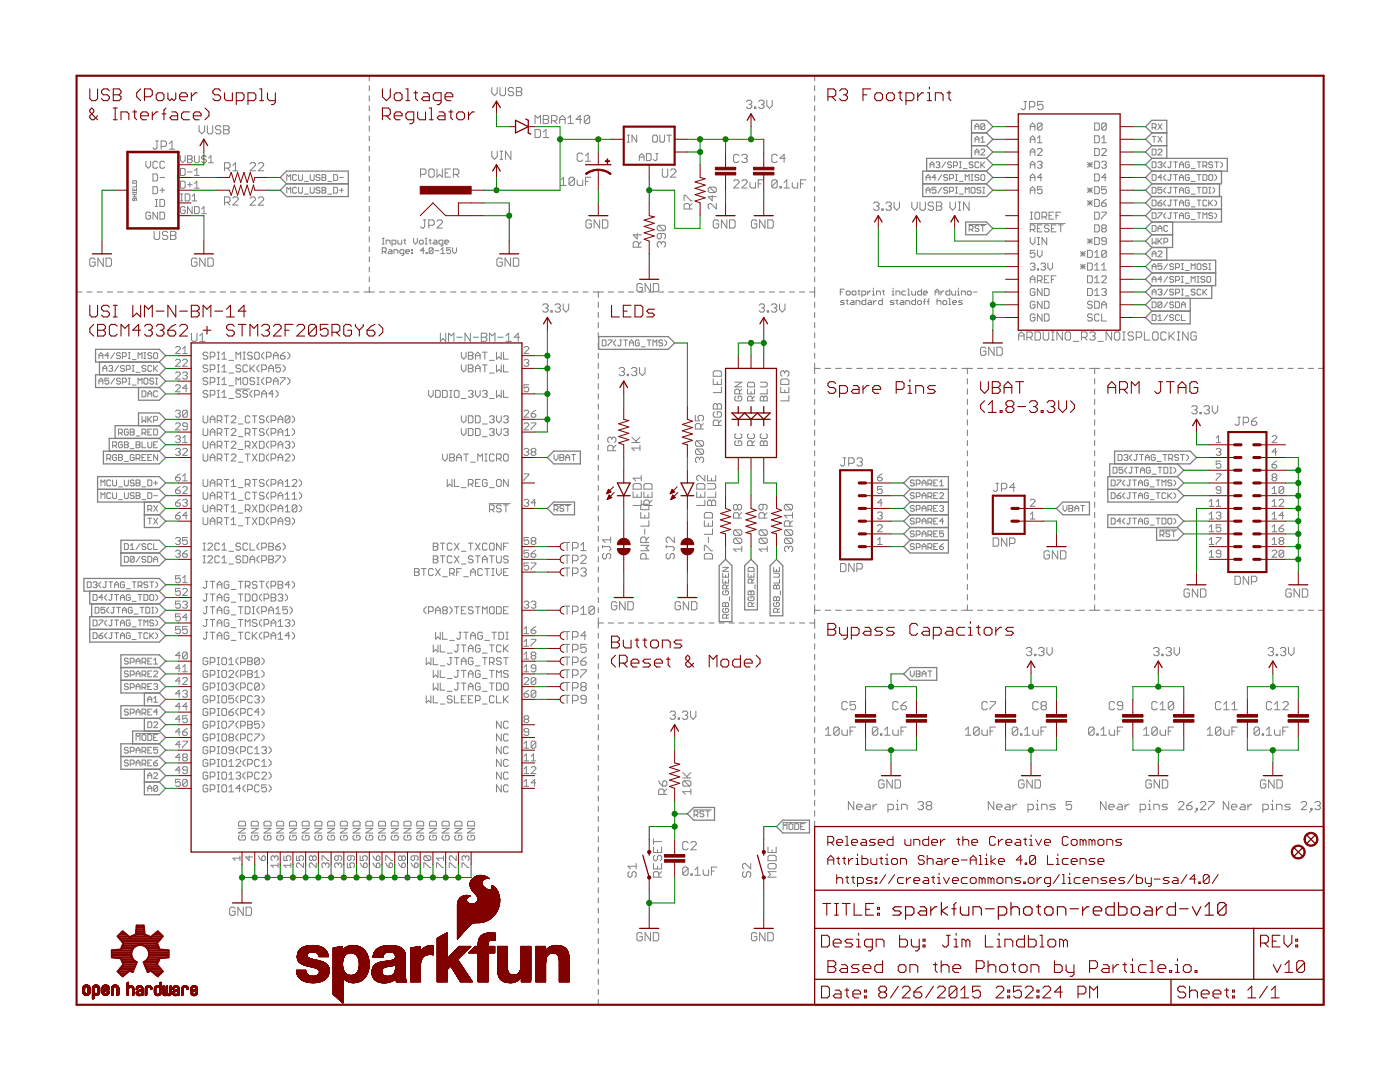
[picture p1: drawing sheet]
<svg xmlns="http://www.w3.org/2000/svg" width="279mm" height="216mm" viewBox="0 0 279 216" stroke-linecap="round" stroke-linejoin="round" font-family="sans-serif">
<g fill="none" stroke="#808080" stroke-width=".2">
<path d="M98.1 17.5v1l.6 .6 .5-.6v-1M99.8 17.5v1.3l.3 .3h.5l.3-.3v-1.3M102.5 17.7l-.3-.2h-.5l-.3 .2v.3l.3 .3h.5l.3 .2v.3l-.3 .3h-.5l-.3-.3M103.1 17.5h.8l.2 .2v.3l-.2 .3 .2 .2v.3l-.2 .3h-.8zM103.1 18.3h.8M26.5 39.3h.7M26.5 38.4h.7M26.5 36.2l.6-.1 .1 .5h-.7zM26.5 37.5v.5h.7v-.5M26.5 38.3v.2M26.5 38.8h.7M26.6 39.6l-.1 .1 .1 .3 .3-.1 .1-.3 .2 .1-.1 .3"/>
<path d="M26.9 37.8v.2M26.9 38.8v.5M27.2 36.8v.5h-.7M27.2 38.3v.2M29.1 32.2v.9l.5 .5 .5-.5v-.9M30.5 37.3h.7l.3 .2v.9l-.3 .3h-.7zM30.5 34.7h.7l.3 .2v1l-.3 .2h-.7zM31 39.8h.5M31.1 28.1h.5M31.2 39.8v1.4M31.3 28.1v1.4l-.2 .3h-.3l-.3-.3M31.5 32.4l-.3-.2h-.4l-.3 .2v.9l.3 .3h.4l.3-.3"/>
<path d="M31.9 39.8h.7l.3 .2v1l-.3 .2h-.7zM31.9 35.4h1M31.9 38h1M32.2 29.2h.8l.2-.3v-.5l-.2-.3h-.8v1.7M32.4 37.5v.9M32.9 32.4l-.3-.2h-.4l-.3 .2v.9l.3 .3h.4l.3-.3M33.8 29.8h1.1M33.8 28.7l.5-.6v1.7M36 36.2h.7l.3 .2v.9l-.3 .2h-.7zM36 31.1v.9l.5 .5 .5-.5v-.9M36 33.6h.7l.3 .2v1l-.3 .2h-.7zM36 38.7h.5"/>
<path d="M36.3 38.7v1.4M37 38.7h.7l.2 .2v1l-.2 .2h-.7zM37.4 31.8h.7M37.4 31.1h.7l.3 .2v.2l-.3 .3 .3 .2v.2l-.3 .3h-.7zM37.4 34.3h1M37.4 36.9h1M37.9 36.4v.9M38.4 39.2l.4-.5v1.4M38.8 31.1v1.1l.3 .3h.4l.3-.3v-1.1M38.8 35h1M38.8 34.1l.5-.5v1.4M38.8 36.6l.5-.4v1.3"/>
<path d="M38.8 37.5h1M39.7 25.1v1.1l.6 .5 .5-.5v-1.1M41.2 31.3l-.3-.2h-.4l-.3 .2v.2l.3 .3h.4l.3 .2v.2l-.3 .3h-.4l-.3-.3M41.4 25.1v1.3l.3 .3h.5l.3-.3v-1.3M41.6 32.5h1M41.6 31.5l.5-.4v1.4M44.1 25.4l-.3-.3h-.5l-.3 .3v.2l.3 .3h.5l.3 .3v.2l-.3 .3h-.5l-.3-.3M44.6 25.1h.9l.2 .3v.2l-.2 .3 .2 .3v.2l-.2 .3h-.9zM44.6 25.9h.9M44.8 33.5h.8l.3-.2v-.6l-.3-.2h-.8v1.6M45.4 33.5l.5 .6M46.5 34.1h1"/>
<path d="M46.5 39.6l.2-.3h.6l.2 .3v.2l-1 1.1h1M46.5 33l.5-.5v1.6M49.9 32.7l.3-.3h.5l.3 .3v.3l-1.1 1.1h1.1M49.9 39.6l.3-.3h.5l.3 .3v.3l-1.1 1h1.1M51.5 32.7l.3-.3h.5l.3 .3v.3l-1.1 1.1h1.1M51.5 39.6l.3-.3h.5l.3 .3v.3l-1.1 1h1.1M57.2 36v-1.2l.4 .4 .4-.4v1.2M57.2 38.5v-1.1l.4 .4 .4-.4v1.1M59.2 37.6l-.2-.2h-.4l-.2 .2v.8l.2 .1h.4l.2-.1M59.2 35l-.2-.2h-.4l-.2 .2v.8l.2 .2h.4l.2-.2M59.6 34.8v1l.2 .2h.4l.1-.2v-1M59.6 37.4v1l.2 .1h.4l.1-.1v-1"/>
<path d="M60.7 36.2h.8M60.7 38.7h.8M61.9 34.8v1l.2 .2h.4l.2-.2v-1M61.9 37.4v1l.2 .1h.4l.2-.1v-1M63.9 35l-.2-.2h-.4l-.2 .2 .2 .4h.4l.2 .2-.2 .4h-.4l-.2-.2M63.9 37.6l-.2-.2h-.4l-.2 .2 .2 .4h.4l.2 .2-.2 .3h-.4l-.2-.1M64.3 35.4h.5M64.3 38h.5M64.3 34.8h.5l.2 .2-.2 .4 .2 .4-.2 .2h-.5zM64.3 37.4h.5l.2 .2-.2 .4 .2 .4-.2 .1h-.5zM65.4 36.2h.8M65.4 38.7h.8"/>
<path d="M66.6 34.8h.6l.2 .2v.8l-.2 .2h-.6zM66.6 37.4h.6l.2 .2v.8l-.2 .1h-.6zM67.8 35.4h.7M67.8 38h.7M68.2 37.6v.8M83.9 34.8h.9l.2-.3v-.5l-.2-.3h-.9v1.6M85.8 33.7h.6l.3 .3v1.1l-.3 .2h-.6l-.2-.2v-1.1zM87.2 33.7v1.6l.5-.5 .6 .5v-1.6M88.8 34.5h.6M89.9 33.7h-1.1v1.6h1.1M90.5 34.8h.8l.3-.3v-.5l-.3-.3h-.8v1.6M91 34.8l.6 .5"/>
<path d="M98.1 30.2v1l.6 .6 .5-.6v-1M99.8 31.8h.5M99.8 30.2h.5M100.1 30.2v1.6M102 30.2v1.6l-1.1-1.6v1.6M106.8 24.7v-1.7l.5 .6 .6-.6v1.7M106.8 25.8h.8l.3 .3v1.1l-.3 .3h-.8zM108.4 23h.8l.3 .3v.3l-.3 .2 .3 .3v.3l-.3 .3h-.8zM108.4 23.8h.8M108.4 27.5h1.1M108.4 26.4l.6-.6v1.7M110.1 24.1h.8l.2-.3v-.5l-.2-.3h-.8v1.7"/>
<path d="M110.6 24.1l.5 .6M111.7 23.8h1.1M111.7 24.7v-1.1l.5-.6 .6 .6v1.1M111.9 35.9l.6-.5v1.6M111.9 37h1.1M113.3 24.7h1.1M113.3 23.6l.6-.6v1.7M114.6 35.6v1.1l-.2 .3h-.6l-.2-.3M114.6 35.6l-.2-.2h-.6l-.2 .2v1.1M114.6 35.6l-1 1.1M115.2 35.9v.8l.3 .3h.8v-1.1M116.1 23.8h-1.1l.8-.8v1.7"/>
<path d="M116.3 30.8l-.3-.3h-.5l-.3 .3v1.1l.3 .3h.5l.3-.3M116.8 36.2h.6M116.8 32.2h1.1M116.8 31.1l.6-.6v1.7M117.7 23.3l-.3-.3h-.5l-.3 .3v1.1M117.7 23.3v1.1l-.3 .3h-.5l-.3-.3M117.7 23.3l-1.1 1.1M117.9 35.4h-1.1v1.6M125.2 28.4h.4M125.2 27h.4M125.4 27v1.4M127.1 27v1.4l-1-1.4v1.4"/>
<path d="M127.6 32v-.9l.5-.5 .4 .5v.9M127.6 31.3h.9M129 30.6h.7l.2 .3v.9l-.2 .2h-.7zM130.3 27.2l.2-.2h.5l.2 .2v.9l-.2 .3h-.5l-.2-.3zM130.9 30.6h.4M131.1 30.6v1.2l-.2 .2h-.3l-.2-.2M131.7 27v1.1l.2 .3h.5l.2-.3v-1.1M132.2 33.7v1.4l.3 .2h.5l.3-.2v-1.4M133.1 27h.9M133.5 27v1.4M133.8 34l.3-.3h.5l.3 .3v.3l-1.1 1h1.1M141.6 37.3h1.1l.3 .3v.5l-.3 .3"/>
<path d="M141.6 37.3l-.3 .3v.5l.3 .3h1.1M141.6 37.3l1.1 1.1M142.1 39v1l-.8-.8h1.7M146.4 36.2l.3-.3h.5l.3 .3v.2l-1.1 1.1h1.1M147.5 31.1l-.3-.3h-.5l-.3 .3v1.1l.3 .2h.5l.3-.2M148 36.2l.3-.3h.6l.2 .3v.2l-1.1 1.1h1.1M148 31.1l.3-.3h.6l.2 .3v.2l-.2 .3M148.6 31.6h.3M148.9 31.6l.2 .3v.3l-.2 .2h-.6l-.3-.2M148.9 20.3l.3-.3h.6l.2 .3v.3l-.2 .2M149.5 20.8h.3M149.7 36.4v.8l.2 .3h.9v-1.1"/>
<path d="M149.8 20.8l.2 .3v.3l-.2 .2h-.6l-.3-.2M150.6 21.4h.3v.2h-.3zM151.3 36.7h.5M151.4 20.3l.3-.3h.5l.3 .3v.3l-.3 .2M151.9 20.8h.3M152.2 20.8l.3 .3v.3l-.3 .2h-.5l-.3-.2M152.4 35.9h-1.1v1.6M153 20v1.1l.6 .5 .5-.5v-1.1M155.1 36.2l-.3-.3h-.5l-.3 .3v1M155.1 31.1l-.3-.3h-.5l-.3 .3v1.1l.3 .2h.5l.3-.2M155.1 36.2v1l-.3 .3h-.5l-.3-.3M155.1 36.2l-1.1 1"/>
<path d="M155.7 37.2h.2v.3h-.2zM156.5 37.5h1.1M156.5 36.4l.5-.5v1.6M156.7 31.6h-1l.8-.8v1.6M158.1 36.4v.8l.3 .3h.8v-1.1M159.7 36.7h.6M160.8 35.9h-1.1v1.6M184.8 35.4h.8M184.8 38h.8M184.8 36v-.8l.4-.4 .4 .4v.8M184.8 38.5v-.7l.4-.4 .4 .4v.7M185.6 32.9h.8"/>
<path d="M185.6 33.5v-.8l.4-.4 .4 .4v.8M186.8 35.4h-.8l.6-.6v1.2M186.8 32.5l.2-.2h.4l.2 .2-.2 .4M186.8 37.4h-.8v.6l.4-.2 .4 .2v.4l-.2 .1h-.4l-.2-.1M187.2 32.9h.2M187.4 32.9l.2 .2-.2 .4h-.4l-.2-.2M188 37.4l-.8 1.1M188 34.8l-.8 1.2M188.7 32.3l-.7 1.2M189.1 35l-.2-.2h-.4l-.2 .2 .2 .4h.4l.2 .2-.2 .4h-.4l-.2-.2M189.1 37.6l-.2-.2h-.4l-.2 .2 .2 .4h.4l.2 .2-.2 .3h-.4l-.2-.1M189.5 35.6h.6l.2-.2v-.4l-.2-.2h-.6v1.2"/>
<path d="M189.5 38.2h.6l.2-.2v-.4l-.2-.2h-.6v1.1M189.9 32.5l-.2-.2h-.4l-.2 .2 .2 .4h.4l.2 .2-.2 .4h-.4l-.2-.2M190.3 33.1h.6l.2-.2v-.4l-.2-.2h-.6v1.2M190.7 34.8h.4M190.7 36h.4M190.7 37.4h.4M190.7 38.5h.4M190.9 34.8v1.2M190.9 37.4v1.1M191.5 36.2h.7M191.5 38.7h.7M191.5 32.3h.4"/>
<path d="M191.5 33.5h.4M191.7 32.3v1.2M192.2 33.7h.8M192.6 36v-1.2l.4 .4 .4-.4v1.2M192.6 38.5v-1.1l.4 .4 .4-.4v1.1M193.8 34.8h.4M193.8 36h.4M194 37.4h.4l.2 .2v.8l-.2 .1h-.4l-.2-.1v-.8zM194 34.8v1.2M194.2 32.5l-.2-.2h-.4l-.2 .2 .2 .4h.4l.2 .2-.2 .4h-.4l-.2-.2M194.6 25.3h.8M194.6 27.8h.8"/>
<path d="M194.6 30.3h.8M194.6 30.9v-.8l.4-.3 .4 .3v.8M194.6 25.8v-.7l.4-.4 .4 .4v.7M194.6 28.4v-.8l.4-.4 .4 .4v.8M195.4 35l-.2-.2h-.4l-.2 .2 .2 .4h.4l.2 .2-.2 .4h-.4l-.2-.2M195.4 32.5l-.2-.2h-.4l-.2 .2v.8l.2 .2h.4l.2-.2M195.7 35l.2-.2h.4l.2 .2v.8l-.2 .2h-.4l-.2-.2zM195.7 30l.2-.2h.4l.2 .2v.1l-.8 .8h.8M195.7 37.6l-.1-.2h-.4l-.2 .2 .2 .4h.4l.1 .2-.1 .3h-.4l-.2-.1M195.7 27.6l.4-.4v1.2M195.7 32.3v1.2M195.7 28.4h.8"/>
<path d="M195.9 32.9l.6 .6M196.1 37.4h.4M196.1 38.5h.4M196.3 37.4v1.1M196.5 24.9v.8l-.2 .1h-.4l-.2-.1M196.5 24.9l-.8 .8M196.5 32.3l-.8 .8M196.5 24.9l-.2-.2h-.4l-.2 .2v.8M204.3 20.3h.6M204.6 20.3v1.3l-.3 .3h-.2l-.3-.3M205.4 21.3h.8l.3-.2v-.6l-.3-.2h-.8v1.6M205.6 26v-1l.5-.4 .4 .4v1"/>
<path d="M205.6 28.5v-.9l.5-.5 .4 .5v.9M205.6 31v-.9l.5-.5 .4 .5v.9M205.6 33.6v-1l.5-.4 .4 .4v1M205.6 36.1v-.9l.5-.5 .4 .5v.9M205.6 38.7v-1l.5-.4 .4 .4v1M205.6 35.4h.9M205.6 38h.9M205.6 32.9h.9M205.6 25.3h.9M205.6 27.8h.9M205.6 30.3h.9M207 32.4l.3-.2h.4l.3 .2v.2l-.3 .3"/>
<path d="M207 28.5h1M207 29.9l.3-.3h.4l.3 .3v.2l-1 .9h1M207 27.6l.5-.5v1.4M207.5 32.9h.2M207.7 32.9l.3 .2v.2l-.3 .3h-.4l-.3-.3M208 24.8l-.3-.2h-.4l-.3 .2v.9M208 37.3h-1v.7l.7-.3 .3 .3v.4l-.3 .3h-.4l-.3-.3M208 35.4h-1l.7-.7v1.4M208 24.8v.9l-.3 .3h-.4l-.3-.3M208 24.8l-1 .9M208.2 20.3h-1.1v.8l.5-.3h.3l.3 .3v.5l-.3 .3h-.6l-.2-.3M217 38h1"/>
<path d="M217 32.4l1 .9M217 32.9h1M217 37.5l1 .9M217.5 32.4v.9M217.5 37.5v.9M218 32.4l-1 .9M218 37.5l-1 .9M218.5 32.2h.7l.2 .2v.9l-.2 .3h-.7zM218.5 34.7h.7l.2 .2v1l-.2 .2h-.7zM218.5 37.3h.7l.2 .2v.9l-.2 .3h-.7zM218.5 39.8h.7l.2 .2v1l-.2 .2h-.7zM218.5 24.6h.7l.2 .2v.9l-.2 .3h-.7z"/>
<path d="M218.5 27.1h.7l.2 .2v1l-.2 .2h-.7zM218.5 29.6h.7l.2 .3v.9l-.2 .2h-.7zM219.9 32.4l.2-.2h.5l.2 .2v.2l-.2 .3M219.9 29.9l.2-.3h.5l.2 .3v.2l-.9 .9h.9M219.9 28.5h.9M219.9 27.6l.4-.5v1.4M220.3 32.9h.3M220.6 32.9l.2 .2v.2l-.2 .3h-.5l-.2-.3M220.8 24.8l-.2-.2h-.5l-.2 .2v.9M220.8 35.4h-.9l.7-.7v1.4M220.8 37.3h-.9v.7l.4-.3h.3l.2 .3v.4l-.2 .3h-.5l-.2-.3M220.8 24.8v.9l-.2 .3h-.5l-.2-.3"/>
<path d="M220.8 24.8l-.9 .9M220.8 39.8l-.9 .7M229.9 29.8h.6l.2 .2v.7l-.2 .2h-.6zM229.9 37.4h.6l.2 .2v.8l-.2 .1h-.6zM229.9 39.9h.6l.2 .2v.8l-.2 .2h-.6zM229.9 32.3h.6l.2 .2v.8l-.2 .2h-.6zM229.9 34.8h.6l.2 .2v.8l-.2 .2h-.6zM229.9 25.5h.6l.2-.2v-.4l-.2-.2h-.6v1.1M229.9 27.2h.8M230.3 27.2v1.2M230.3 25.5l.4 .3M231.1 30l.2-.2h.4l.2 .2v.1l-.8 .8h.8"/>
<path d="M231.1 32.5l.2-.2h.4l.2 .2-.2 .4M231.1 24.7l.8 1.1M231.1 27.2l.8 1.2M231.5 32.9h.2M231.7 32.9l.2 .2-.2 .4h-.4l-.2-.2M231.9 37.4h-.8v.6l.4-.2 .4 .2v.4l-.2 .1h-.4l-.2-.1M231.9 35.4h-.8l.6-.6v1.2M231.9 24.7l-.8 1.1M231.9 27.2l-.8 1.2M231.9 39.9l-.8 .6M232.7 32.3l-.4 .4v.4l.4 .4M232.7 34.8l-.4 .4v.4l.4 .4"/>
<path d="M232.7 37.4l-.4 .4v.4l.4 .3M232.7 39.9l-.4 .4v.4l.4 .4M233.4 34.8h.4M233.4 37.4h.4M233.4 32.3h.4M233.4 39.9h.4M233.6 34.8v1l-.2 .2-.4-.2M233.6 37.4v1l-.2 .1-.4-.1M233.6 39.9v1l-.2 .2-.4-.2M233.6 32.3v1l-.2 .2-.4-.2M234.2 34.8h.8M234.2 37.4h.8"/>
<path d="M234.2 32.3h.8M234.2 39.9h.8M234.6 32.3v1.2M234.6 34.8v1.2M234.6 37.4v1.1M234.6 39.9v1.2M235.4 33.5v-.8l.4-.4 .4 .4v.8M235.4 36v-.8l.4-.4 .4 .4v.8M235.4 38.5v-.7l.4-.4 .4 .4v.7M235.4 35.4h.8M235.4 38h.8M235.4 32.9h.8"/>
<path d="M237.3 35l-.1-.2h-.5l-.1 .2v.8l.1 .2h.5l.1-.2v-.4h-.3M237.3 37.6l-.1-.2h-.5l-.1 .2v.8l.1 .1h.5l.1-.1v-.4h-.3M237.3 32.5l-.1-.2h-.5l-.1 .2v.8l.1 .2h.5l.1-.2v-.4h-.3M237.7 36.2h.8M237.7 38.7h.8M237.7 33.7h.8M238.9 34.8h.8M238.9 37.4h.8M238.9 32.3h.8M238.9 39.9h.8M239.3 32.3v1.2M239.3 34.8v1.2"/>
<path d="M239.3 37.4v1.1M239.3 39.9v1.2M240.1 34.8h.5l.3 .2v.8l-.3 .2h-.5zM240.1 37.4h.5l.3 .2v.8l-.3 .1h-.5zM240.1 33.1h.5l.3-.2v-.4l-.3-.2h-.5v1.2M240.5 33.1l.4 .4M241.2 35l.2-.2h.4l.2 .2v.8l-.2 .2h-.4l-.2-.2zM241.2 37.4h.4M241.2 38.5h.4M241.2 39.9v1.2M241.4 37.4v1.1M242 32.5l-.2-.2h-.4l-.2 .2 .2 .4h.4l.2 .2-.2 .4h-.4l-.2-.2"/>
<path d="M242 39.9l-.8 .8M242 37.4l.4 .4v.4l-.4 .3M242.4 34.8l.4 .4v.4l-.4 .4M242.4 39.9l.4 .4v.4l-.4 .4M242.4 32.3h.8M242.8 32.3v1.2M243.6 32.3l.4 .4v.4l-.4 .4M19 51.8l-.3-.3h-.5l-.3 .3v1.1l.3 .2h.5l.3-.2v-.6h-.6M20.6 51.5v1.6l-1.1-1.6v1.6M21.2 51.5h.8l.2 .3v1.1l-.2 .2h-.8zM30.1 42.6l-.3-.3h-.4l-.3 .3v.9l.3 .2h.4l.3-.2v-.5h-.5M30.8 46.2v1.3l.2 .3h.6l.3-.3v-1.3"/>
<path d="M31 41.2h.5M31.5 42.3v1.4l-1-1.4v1.4M31.9 42.3h.7l.3 .3v.9l-.3 .2h-.7zM33.5 46.4l-.3-.2h-.5l-.3 .2v.3l.3 .3h.5l.3 .2v.3l-.3 .3h-.5l-.3-.3M34 46.2h.9l.2 .2v.3l-.2 .3 .2 .2v.3l-.2 .3h-.9zM34 47h.9M36 40.1h.5M37 41.5l-.3-.3h-.4l-.3 .3v.9l.3 .2h.4l.3-.2v-.5h-.5M38.4 41.2v1.4l-1-1.4v1.4M38.4 40.1h.9M38.8 41.2h.7l.3 .3v.9l-.3 .2h-.7zM39.3 51.8l-.3-.3h-.5l-.3 .3v1.1l.3 .2h.5l.3-.2v-.6h-.5"/>
<path d="M40.2 42.6h1M40.2 41.7l.5-.5v1.4M40.9 51.5v1.6l-1-1.6v1.6M41.5 51.5h.8l.3 .3v1.1l-.3 .2h-.8zM44.8 40.4h.8l.3-.3v-.5l-.3-.3h-.8v1.6M45.4 40.4l.5 .5M76.3 48.7h.4M76.3 47.5h.4M76.3 50.2h.6l.2-.2v-.4l-.2-.2h-.6v1.2M76.5 47.5v1.2M76.7 50.2l.4 .4M77.1 48.7v-.8h.5l.3 .2v.6"/>
<path d="M77.6 49.8h.4l.2 .2v.6h-.6l-.2-.2 .2-.2h.6M78.2 48.7h.6l.2-.2v-.4l-.2-.2h-.6v1.2M78.6 50.6v-.8h.6l.2 .2v.6M79.4 47.9v.6l.2 .2h.6v-.8M80.6 47.9h.4M80.6 50.6h-.6l-.2-.2v-.4l.2-.2h.6v1l-.4 .2M80.8 47.7v.8l.2 .2M81 50.2h.7l-.1-.4h-.4l-.2 .2v.4l.2 .2h.4M82.1 49.8h.2v.2h-.2zM82.1 50.4h.2v.2h-.2zM82.5 47.5v.8l.4 .4 .4-.4v-.8M83.7 48.1l.2-.2h.4l.2 .2v.4l-.2 .2h-.4l-.2-.2z"/>
<path d="M84.5 43.9h.5M84.7 50h-.8l.6-.6v1.2M84.8 43.9v1.3l-.3 .3h-.3l-.3-.3M84.9 48.7h.4M84.9 47.5h.1v1.2M85 50.4h.3v.2h-.3zM85.6 45h.8l.3-.3v-.5l-.3-.3h-.8v1.6M85.6 47.9h.4M85.8 47.7v.8l.2 .2M86.4 49.6v.8l-.2 .2h-.4l-.2-.2M86.4 49.6l-.2-.2h-.4l-.2 .2v.8M86.4 49.6l-.8 .8"/>
<path d="M86.6 47.9h.4l.2 .2v.6h-.6l-.2-.2 .2-.2h.6M86.8 50h.8M87.2 44.2l.3-.3h.5l.3 .3v.2l-1.1 1.1h1.1M88 49.8l.4-.4v1.2M88 50.6h.8M88.4 48.7h-.6l-.2-.2v-.4l.2-.2h.6v1l-.4 .2M88.8 48.3h.7l-.2-.4h-.4l-.1 .2v.4l.1 .2h.4M89.9 49.4h-.7v.6l.3-.2 .4 .2v.4l-.2 .2h-.4l-.1-.2M90.3 49.4v.8l.4 .4 .4-.4v-.8M100.2 51.8l-.2-.3h-.6l-.2 .3v1.1l.2 .2h.6l.2-.2v-.6h-.5M101.9 51.5v1.6l-1.1-1.6v1.6M102.4 51.5h.9l.2 .3v1.1l-.2 .2h-.9z"/>
<path d="M118 44.2l-.2-.3h-.6l-.3 .3v1l.3 .3h.6l.2-.3v-.5h-.5M119.7 43.9v1.6l-1.1-1.6v1.6M120.2 43.9h.8l.3 .3v1l-.3 .3h-.8zM127.2 46.6v1.1l-.8-.8h1.6M127.4 49.3v-.8l-.2-.3h-.6l-.2 .3v.8h1.6M128 48.2l-.6 .6M128.2 56.9l-.3-.3h-.5l-.3 .3v1l.3 .3h.5l.3-.3v-.5h-.5M129.8 56.6v1.6l-1.1-1.6v1.6M130.4 56.6h.8l.3 .3v1l-.3 .3h-.8zM131.4 45l-.2 .2v.6l.2 .2h1.1M131.4 45h1.1l.3 .2v.6l-.3 .2M131.4 45l1.1 1"/>
<path d="M132 48.5l-.3-.3h-.3l-.2 .3v.5l.2 .3M132 46.6v.8l-.3 .3h-.3l-.2-.3v-.5l.2-.3h1.1l.3 .3v.5l-.3 .3M132 48.5l.2-.3h.3l.3 .3v.5l-.3 .3M132 48.5v.3M136.5 40v-1h.3l1.1 1h.3M137.6 41.7v-.8l-.3-.3h-.5l-.3 .3v.8h1.7M138.2 40.6l-.6 .5M143 40.6v1.1l-1.1-1.1h-.3l-.3 .3v.5l.3 .3M143.4 44.2l-.2-.3h-.6l-.3 .3v1l.3 .3h.6l.2-.3v-.5h-.5M145.1 43.9v1.6l-1.1-1.6v1.6M145.6 43.9h.8l.3 .3v1l-.3 .3h-.8zM151 44.2l-.2-.3h-.6l-.2 .3v1l.2 .3h.6l.2-.3v-.5h-.5"/>
<path d="M152.7 43.9v1.6l-1.1-1.6v1.6M153.2 43.9h.9l.2 .3v1l-.2 .3h-.9zM167.7 58.3h.4M168.5 57.7h-.8v1.2M168.5 60h-.6l-.2 .2 .2 .2h.4l.2 .2-.2 .2h-.6M168.9 58.3l.2-.2h.4l.2 .2v.4l-.2 .2h-.4l-.2-.2zM168.9 60h.4M169.1 59.8v.8l.2 .2M169.9 60h.3l.2 .2v.6h-.5l-.2-.2 .2-.2h.5M170.1 58.3l.1-.2h.4l.2 .2v.4l-.2 .2h-.4l-.1-.2zM171.2 58.1h.4M171.4 57.9v.8l.2 .2"/>
<path d="M172 58.9h.6l.2-.2v-.4l-.2-.2h-.6v1.1M172.8 59.6v1.2h-.6l-.2-.2v-.4l.2-.2h.6M173.2 58.1v.8M173.4 60h.4l.1 .2v.6h-.5l-.2-.2 .2-.2h.5M173.8 58.1h-.2l-.4 .4M174.1 58.9h.4M174.1 58.1h.2v.8M174.3 57.5v.2M174.3 60v.8M174.3 40.6l.3-.3h.6l.2 .3v.3l-.2 .2M174.9 41.1h.3M174.9 58.9v-.8h.6l.2 .2v.6"/>
<path d="M174.9 60h-.2l-.4 .4M175.2 41.1l.2 .3v.3l-.2 .3h-.6l-.3-.3M176 41.7h.3v.3h-.3zM176.1 58.1h.4M176.1 59.6v1.2h-.6l-.2-.2v-.4l.2-.2h.6M176.3 57.9v.8l.2 .2M176.8 40.6l.3-.3h.5l.3 .3v.3l-.3 .2M177.3 41.1h.3M177.6 41.1l.3 .3v.3l-.3 .3h-.5l-.3-.3M178 58.9h.4M178 58.1h.2v.8M178.2 57.5v.2"/>
<path d="M178.4 60h-.6l-.1 .2 .1 .2h.4l.2 .2-.2 .2h-.5M178.4 40.3v1.1l.6 .6 .5-.6v-1.1M178.8 58.9v-.8h.6l.2 .2v.6M178.8 60h.4M179 59.8v.8l.2 .2M179.8 60h.4l.2 .2v.6h-.6l-.2-.2 .2-.2h.6M180.8 58.1h-.6l-.2 .2v.4l.2 .2h.6M181.2 57.7h.2v1.2M181.2 58.9h.3M181.9 58.1v.6l.2 .2h.6v-.8M182 40.3v1.1l.5 .6 .5-.6v-1.1M182.7 59.6v1.2h-.6l-.2-.2v-.4l.2-.2h.6"/>
<path d="M183.6 40.3v1.4l.3 .3h.5l.3-.3v-1.4M183.9 57.7v1.2h-.6l-.2-.2v-.4l.2-.2h.6M184.3 58.5h.8l-.2-.4h-.4l-.2 .2v.4l.2 .2h.4M184.7 59.6l-.2 .2v1M185.4 59.6l-.1 .2v1M186.3 40.6l-.2-.3h-.6l-.3 .3v.3l.3 .2h.6l.2 .3v.3l-.2 .3h-.6l-.3-.3M186.6 58.3h.8M186.6 58.9v-.8l.4-.4 .4 .4v.8M186.9 40.3h.8l.3 .3v.3l-.3 .2 .3 .3v.3l-.3 .3h-.8zM186.9 41.1h.8M187 59.6v1.2M187.8 58.1v.8"/>
<path d="M188.4 58.1h-.2l-.4 .4M189.3 59.6h.2v1.2M189.5 57.7v1.2h-.5l-.2-.2v-.4l.2-.2h.5M189.6 40.3v1.1l.5 .6 .6-.6v-1.1M189.9 58.1v.6l.2 .2h.6v-.8M191.1 58.9h.4M191.1 58.1h.2v.8M191.2 42h.5M191.2 40.3h.5M191.3 57.5v.2M191.5 40.3v1.7M191.9 58.9v-.8h.6l.2 .2v.6"/>
<path d="M192.1 60h-.6l-.2 .2 .2 .2h.4l.2 .2-.2 .2h-.6M193 58.3l.3-.2h.3l.2 .2v.4l-.2 .2h-.3l-.3-.2zM193.4 44.8h3.5M193.4 40.3v1.7l-1.1-1.7v1.7M193.4 45.8h.6l.2-.2v-.4l-.2-.2h-.6v1.2M193.8 45.8l.4 .4M194.2 58.3h.8M195.4 45.2l-.2-.2h-.4l-.2 .2 .2 .4h.4l.2 .2-.2 .4h-.4l-.2-.2M195.7 45h.8M196.1 45v1.2M205.5 44.6h7.1M205.6 45.8h.7l.2-.2v-.5l-.2-.2h-.7v1.4"/>
<path d="M205.6 47.4v.9l.5 .5 .4-.5v-.9M205.6 52.7l.2-.2h.5l.2 .2v.3l-.2 .2M205.6 56.4v-.9l.5-.5 .4 .5v.9M205.6 42.3h.5M205.6 43.7h.5M205.6 55.7h.9M205.8 42.3v1.4M206.1 53.2h.2M206.1 45.8l.4 .5M206.3 53.2l.2 .2v.3l-.2 .2h-.5l-.2-.2M206.5 50h-.9v.7l.7-.3 .2 .3v.4l-.2 .3h-.5l-.2-.3M206.5 57.8l-.2-.2h-.5l-.2 .2v.9l.2 .3h.5l.2-.3v-.4h-.4"/>
<path d="M206.8 42.3h.4l.3 .3v.9l-.3 .2h-.4l-.3-.2v-.9zM207 50v.9l.5 .5 .5-.5v-.9M207 53.7h.3v.2h-.3zM207 56h.7l.3-.3v-.4l-.3-.3h-.7v1.4M207 45.6h.5M207 48.8h.5M207 47.4h.5M207.3 47.4v1.4M207.5 56l.5 .4M207.7 52.7l.3-.2h.4l.3 .2v.3l-.3 .2M208 44.9h-1v1.4h1M208 57.6v1.4l-1-1.4v1.4"/>
<path d="M208 43.3h.7l.2-.3v-.4l-.2-.3h-.7v1.4M208.2 53.2h.2M208.4 53.2l.3 .2v.3l-.3 .2h-.4l-.3-.2M208.4 57.6h.7l.3 .2v.9l-.3 .3h-.7zM208.4 55.7h.5M208.4 43.3l.5 .4M208.9 47.4v1.4l-.9-1.4v1.4M209.1 52.5v.9l.5 .5 .5-.5v-.9M209.4 43h.4M209.4 45.1l-.3-.2h-.4l-.3 .2v.2l.3 .3h.4l.3 .2v.2l-.3 .3h-.4l-.3-.3M209.4 55h-1v1.4h1M209.8 45.6h.5"/>
<path d="M209.8 55.7h.5M210.3 42.3h-.9v1.4h.9M210.8 43h.4M210.8 44.9h-1v1.4h1M210.8 55h-1v1.4M211.2 44.9h1M211.7 42.3h-.9v1.4M211.7 44.9v1.4M215.6 50.2l1 .9M215.6 50.7h1M215.6 52.7l1 1M215.6 53.2h1"/>
<path d="M216.1 50.2v.9M216.1 52.7v1M216.6 50.2l-1 .9M216.6 52.7l-1 1M217 40l1 1M217 40.5h1M217 47.6l1 1M217 48.1h1M217 50h.8l.2 .2v.9l-.2 .3h-.8zM217 52.5h.8l.2 .2v1l-.2 .2h-.8zM217 55h.8l.2 .3v.9l-.2 .2h-.8zM217 57.6h.8l.2 .2v.9l-.2 .3h-.8z"/>
<path d="M217.5 40v1M217.5 47.6v1M218 40l-1 1M218 47.6l-1 1M218.5 50.4l.4-.4v1.4M218.5 53l.4-.5v1.4M218.5 55.5l.4-.5v1.4M218.5 58l.4-.4v1.4M218.5 42.3h.7l.2 .3v.9l-.2 .2h-.7zM218.5 44.9h.7l.2 .2v.9l-.2 .3h-.7zM218.5 47.4h.7l.2 .2v1l-.2 .2h-.7zM218.5 51.4h.9"/>
<path d="M218.5 53.9h.9M218.5 56.4h.9M218.5 59h.9M219.9 40.5h.7l.2 .2v.3l-.2 .2h-.5l-.2-.2zM219.9 42.3h.9v.3l-.9 .9v.2M219.9 55.3l.2-.3h.5l.2 .3v.2l-.9 .9h.9M219.9 57.8l.2-.2h.5l.2 .2v.2l-.2 .3M219.9 53l.4-.5v1.4M219.9 53.9h.9M220.1 45.6l-.2-.3v-.2l.2-.2h.5l.2 .2v.2l-.2 .3M220.1 45.6l-.2 .2v.2l.2 .3h.5l.2-.3v-.2l-.2-.2M220.1 45.6h.5"/>
<path d="M220.3 58.3h.3M220.6 58.3l.2 .2v.2l-.2 .3h-.5l-.2-.3M220.8 48.1h-.7l-.2-.2v-.3l.2-.2h.5l.2 .2v1l-.2 .2h-.5l-.2-.2M220.8 50.2l-.2-.2h-.5l-.2 .2v.9M220.8 50.2v.9l-.2 .3h-.5l-.2-.3M220.8 50.2l-.9 .9M229.9 58.3h.8M229.9 45h.6l.2 .2v.8l-.2 .2h-.6zM229.9 50.7h.8M229.9 53.2h.8M229.9 42.5h.6l.2 .2v.7l-.2 .2h-.6zM229.9 55.7h.8"/>
<path d="M229.9 47.5v1.2l.4-.4 .4 .4v-1.2M229.9 51.2v-.7l.4-.4 .4 .4v.7M229.9 53.8v-.8l.4-.4 .4 .4v.8M229.9 56.3v-.8l.4-.3 .4 .3v.8M229.9 58.9v-.8l.4-.4 .4 .4v.8M231.1 57.9l.2-.2h.4l.2 .2-.2 .4M231.1 40.5h.6l.2 .4-.2 .2h-.4l-.2-.2zM231.1 42.5h.8v.2l-.8 .7v.2M231.1 46.2v-.8l.4-.4 .4 .4v.8M231.1 47.5v1.2M231.1 45.6h.8M231.1 50.3l.2-.2h.4l.2 .2v.2l-.8 .7h.8"/>
<path d="M231.3 48.1l.6 .6M231.5 58.3h.2M231.7 58.3l.2 .2-.2 .4h-.4l-.2-.2M231.9 52.6h-.8v.6l.4-.2 .4 .2v.4l-.2 .2h-.4l-.2-.2M231.9 55.7h-.8l.6-.5v1.1M231.9 47.5l-.8 .8M232.3 48.3h.6l.1-.2v-.4l-.1-.2h-.6v1.2M232.7 42.5l-.4 .3v.4l.4 .4M233 45.2l-.1-.2h-.4l-.2 .2v.8l.2 .2h.4l.1-.2M233 52.6l-.7 1.2M233 57.7l-.7 1.2M233 55.2l-.7 1.1"/>
<path d="M233.4 42.5h.4M233.6 42.5v.9l-.2 .2-.4-.2M234.2 57.9l-.2-.2h-.4l-.2 .4 .2 .2h.4l.2 .4-.2 .2h-.4l-.2-.2M234.2 52.8l-.2-.2h-.4l-.2 .4 .2 .2h.4l.2 .4-.2 .2h-.4l-.2-.2M234.2 55.4l-.2-.2h-.4l-.2 .3 .2 .2h.4l.2 .4-.2 .2h-.4l-.2-.2M234.2 42.5h.8M234.6 58.5h.6l.2-.2v-.4l-.2-.2h-.6v1.2M234.6 53.4h.6l.2-.2v-.4l-.2-.2h-.6v1.2M234.6 55.9h.6l.2-.2v-.3l-.2-.2h-.6v1.1M234.6 42.5v1.1M235.4 41.1v-.8l.4-.4 .4 .4v.8M235.4 43.6v-.8l.4-.3 .4 .3v.8"/>
<path d="M235.4 43h.8M235.4 40.5h.8M235.8 57.7h.4M235.8 58.9h.4M235.8 52.6h.4M235.8 53.8h.4M235.8 55.2h.4M235.8 56.3h.4M236 52.6v1.2M236 55.2v1.1M236 57.7v1.2M236.6 54h.7"/>
<path d="M236.6 59.1h.7M236.6 56.5h.7M237.3 42.7l-.1-.2h-.5l-.1 .2v.7l.1 .2h.5l.1-.2v-.4h-.3M237.3 40.1l-.1-.2h-.5l-.1 .2v.8l.1 .2h.5l.1-.2v-.4h-.3M237.7 43.8h.8M237.7 53.8v-1.2l.4 .4 .4-.4v1.2M237.7 56.3v-1.1l.4 .3 .4-.3v1.1M237.7 41.3h.8M238.5 57.9l-.2-.2h-.4l-.2 .2 .2 .4h.4l.2 .2-.2 .4h-.4l-.2-.2M238.9 42.5h.8M238.9 55.2h.4M238.9 56.3h.4"/>
<path d="M239.1 52.6h.4l.2 .2v.8l-.2 .2h-.4l-.2-.2v-.8zM239.1 55.2v1.1M239.3 42.5v1.1M239.7 57.9l-.2-.2h-.4l-.2 .2v.8l.2 .2h.4l.2-.2M240.1 43.6v-1.1l.4 .3 .4-.3v1.1M240.1 57.7v1.2M240.3 58.3l.6 .6M240.5 55.4l-.2-.2h-.4l-.2 .2 .2 .3h.4l.2 .2-.2 .4h-.4l-.2-.2M240.9 52.8l-.3-.2h-.3l-.2 .4 .2 .2h.3l.3 .4-.3 .2h-.3l-.2-.2M240.9 40.1l-.3-.2h-.3l-.2 .2v.8l.2 .2h.3l.3-.2M240.9 57.7l-.8 .8M241 55.2h.4l.2 .2v.7l-.2 .2h-.4l-.1-.2v-.7z"/>
<path d="M241.2 52.6h.4M241.2 53.8h.4M241.4 52.6v1.2M241.4 40.5l.6 .6M242 42.7l-.2-.2h-.4l-.2 .2 .2 .3h.4l.2 .2-.2 .4h-.4l-.2-.2M242.4 42.5l.4 .3v.4l-.4 .4M19.7 76.1h.8M19.7 71h.8M19.7 71.6v-.8l.5-.4 .3 .4v.8M19.7 76.6v-.7l.5-.4 .3 .4v.7M20.5 73.5h.8M20.5 74.1v-.8l.4-.4 .4 .4v.8"/>
<path d="M21.7 71h-.8l.6-.6v1.2M21.7 75.5h-.8v.6l.4-.2 .4 .2v.3l-.2 .2h-.4l-.2-.2M21.7 73.1l.2-.2h.4l.2 .2-.2 .4M22.1 73.5h.2M22.3 73.5l.2 .2-.2 .4h-.4l-.2-.2M22.9 75.5l-.8 1.1M22.9 70.4l-.8 1.2M23.7 72.9l-.8 1.2M24 75.7l-.1-.2h-.4l-.2 .4 .2 .2h.4l.1 .3-.1 .2h-.4l-.2-.2M24 70.6l-.1-.2h-.4l-.2 .4 .2 .2h.4l.1 .4-.1 .2h-.4l-.2-.2M24.4 71.2h.6l.2-.2v-.4l-.2-.2h-.6v1.2M24.4 76.2h.6l.2-.1v-.4l-.2-.2h-.6v1.1"/>
<path d="M24.8 73.1l-.2-.2h-.4l-.2 .4 .2 .2h.4l.2 .4-.2 .2h-.4l-.2-.2M25.2 73.7h.6l.2-.2v-.4l-.2-.2h-.6v1.2M25.6 75.5h.4M25.6 76.6h.4M25.6 70.4h.4M25.6 71.6h.4M25.8 70.4v1.2M25.8 75.5v1.1M26.4 76.8h.8M26.4 72.9h.4M26.4 74.1h.4M26.4 71.8h.8"/>
<path d="M26.6 72.9v1.2M27.2 74.3h.7M27.6 71.6v-1.2l.3 .4 .4-.4v1.2M27.6 76.6v-1.1l.3 .4 .4-.4v1.1M28.3 78h.6l.2 .2v.8l-.2 .2h-.6zM28.7 70.4h.4M28.7 71.6h.4M28.9 75.5h.4l.2 .2v.7l-.2 .2h-.4l-.2-.2v-.7zM28.9 70.4v1.2M29.1 73.1l-.2-.2h-.4l-.2 .4 .2 .2h.4l.2 .4-.2 .2h-.4l-.2-.2M29.5 78.6h.8M29.5 79.2v-.8l.4-.4 .4 .4v.8"/>
<path d="M30.3 70.6l-.2-.2h-.4l-.2 .4 .2 .2h.4l.2 .4-.2 .2h-.4l-.2-.2M30.3 73.1l-.2-.2h-.4l-.2 .2v.8l.2 .2h.4l.2-.2M30.7 75.7l-.2-.2h-.4l-.2 .4 .2 .2h.4l.2 .3-.2 .2h-.4l-.2-.2M30.7 72.9v1.2M30.9 70.4h.4l.2 .2v.8l-.2 .2h-.4l-.2-.2v-.8zM30.9 73.5l.6 .6M31.1 75.5h.4M31.1 76.6h.4M31.3 75.5v1.1M31.5 78.2l-.2-.2h-.4l-.2 .2v.8l.2 .2h.4l.2-.2M31.5 72.9l-.8 .8M35 74.5l.3-.3h.5l.2 .3v.2l-1 .9h1"/>
<path d="M35 77l.3-.2h.5l.2 .2v.2l-1 1h1M35 69.4l.3-.2h.5l.2 .2v.2l-1 .9h1M35 71.9l.3-.2h.5l.2 .2v.3l-1 .9h1M36.4 71.9l.3-.2h.4l.3 .2v.3l-1 .9h1M36.4 74.5l.3-.3h.4l.3 .3v.2l-.3 .2M36.4 69.6l.5-.4v1.3M36.4 70.5h1M36.9 74.9h.2M37.1 74.9l.3 .3v.2l-.3 .2h-.4l-.3-.2M37.4 77.5h-1l.7-.7v1.4M38.2 66.5v1.3l.3 .3h.5l.3-.3v-1.3M39.9 68.1h1"/>
<path d="M39.9 67l.5-.5v1.6M41.5 73l-.3-.2h-.4l-.3 .2v.3l.3 .2h.4l.3 .2v.3l-.3 .2h-.4l-.3-.2M41.5 78.1l-.3-.2h-.4l-.3 .2v.3l.3 .2h.4l.3 .2v.3l-.3 .2h-.4l-.3-.2M41.5 70.5l-.3-.2h-.4l-.3 .2v.2l.3 .3h.4l.3 .2v.2l-.3 .3h-.4l-.3-.3M41.5 75.6l-.3-.2h-.4l-.3 .2v.2l.3 .3h.4l.3 .2v.2l-.3 .3h-.4l-.3-.3M42 76.3h.7l.2-.2v-.5l-.2-.2h-.7v1.4M42 71.2h.7l.2-.2v-.5l-.2-.2h-.7v1.4M42 73.7h.7l.2-.2v-.5l-.2-.2h-.7v1.4M42 78.8h.7l.2-.2v-.5l-.2-.2h-.7v1.4M43.3 77.9h.5M43.3 79.3h.5M43.3 75.4h.5"/>
<path d="M43.3 76.8h.5M43.3 72.8h.5M43.3 74.2h.5M43.3 70.3h.5M43.3 71.7h.5M43.6 70.3v1.4M43.6 72.8v1.4M43.6 75.4v1.4M43.6 77.9v1.4M44.3 79.3h.9M44.3 78.4l.4-.5v1.4M44.3 70.7l.4-.4v1.4"/>
<path d="M44.3 73.3l.4-.5v1.4M44.3 75.8l.4-.4v1.4M44.3 76.8h.9M44.3 74.2h.9M44.3 71.7h.9M45.7 79.5h.9M45.7 77h.9M45.7 74.4h.9M45.7 71.9h.9M47 77.6h2.8M47.1 71.7v-1.4l.5 .4 .4-.4v1.4M47.1 76.8v-1.4l.5 .4 .4-.4v1.4"/>
<path d="M48 78.1l-.2-.2h-.5l-.2 .2v.3l.2 .2h.5l.2 .2v.3l-.2 .2h-.5l-.2-.2M48 73l-.2-.2h-.5l-.2 .2v.3l.2 .2h.5l.2 .2v.3l-.2 .2h-.5l-.2-.2M48.5 70.3h.5M48.5 71.7h.5M48.7 75.4h.5l.2 .2v.9l-.2 .3h-.5l-.2-.3v-.9zM48.7 70.3v1.4M49.4 78.1l-.2-.2h-.5l-.2 .2v.3l.2 .2h.5l.2 .2v.3l-.2 .2h-.5l-.2-.2M49.4 73l-.2-.2h-.5l-.2 .2v1l.2 .2h.5l.2-.2M49.9 72.8v1.4M50.1 73.5l.7 .7M50.4 70.5l-.3-.2h-.4l-.3 .2v.2l.3 .3h.4l.3 .2v.2l-.3 .3h-.4l-.3-.3M50.4 77.9l-.5 .5v.4l.5 .5"/>
<path d="M50.8 70.5l.3-.2h.4l.3 .2v.9l-.3 .3h-.4l-.3-.3zM50.8 78.8h.7l.3-.2v-.5l-.3-.2h-.7v1.4M50.8 75.6l-.2-.2h-.5l-.2 .2v.2l.2 .3h.5l.2 .2v.2l-.2 .3h-.5l-.2-.3M50.8 72.8l-.9 .9M51.3 75.4h.5M51.3 76.8h.5M51.5 75.4v1.4M51.8 72.8l-.5 .5v.4l.5 .5M52.2 78.6h1M52.2 73.7h.7l.3-.2v-.5l-.3-.2h-.7v1.4M52.2 79.3v-.9l.5-.5 .5 .5v.9M52.7 70.3l-.5 .4v.5l.5 .5"/>
<path d="M52.7 75.4l-.5 .4v.5l.5 .5M53.2 76.3h.7l.2-.2v-.5l-.2-.2h-.7v1.4M53.2 71.2h.7l.2-.2v-.5l-.2-.2h-.7v1.4M53.6 74.2v-.9l.5-.5 .5 .5v.9M53.6 73.5h1M54.6 78.6h-1l.7-.7v1.4M54.6 76.8v-1l.4-.4 .5 .4v1M54.6 71.7v-1l.4-.4 .5 .4v1M54.6 76.1h.9M54.6 71h.9M55 77.9l.5 .5v.4l-.5 .5M56 71h.7l.2 .2v.2l-.2 .3h-.5l-.2-.3z"/>
<path d="M56 72.8h-1v.7l.7-.2 .3 .2v.5l-.3 .2h-.4l-.3-.2M56 75.4h.9v.2l-.9 .9v.3M56.5 72.8l.4 .5v.4l-.4 .5M56.9 70.3l-.9 .7M57.4 70.3l.4 .4v.5l-.4 .5M57.4 75.4l.4 .4v.5l-.4 .5M85.5 77.9v.9l.5 .5 .5-.5v-.9M86.9 77.9h.7l.3 .2v1l-.3 .2h-.7zM87.9 66.5v1.6l.5-.5 .6 .5v-1.6M88.3 77.9h.7l.3 .2v1l-.3 .2h-.7zM89.5 68.1v-1.6l.6 .5 .5-.5v1.6M89.7 77.9h.5"/>
<path d="M89.7 79.3h.5M90 77.9v1.4M90.9 77.9h.5l.2 .2v1l-.2 .2h-.5l-.2-.2v-1zM91.1 67.3h1.1M92.1 70.3v.9l.4 .5 .5-.5v-.9M92.1 79.5h.9M92.1 72.8v.9l.4 .5 .5-.5v-.9M93.5 70.3h.7l.2 .2v.2l-.2 .3 .2 .2v.2l-.2 .3h-.7zM93.5 72.8h.7l.2 .2v.3l-.2 .2 .2 .2v.3l-.2 .2h-.7zM93.5 78.1l.2-.2h.5l.2 .2v.3l-.2 .2M93.5 73.5h.7M93.5 71h.7"/>
<path d="M93.9 66.5v1.6l-1.1-1.6v1.6M93.9 78.6h.3M94.2 78.6l.2 .2v.3l-.2 .2h-.5l-.2-.2M94.4 67.3h1.1M94.9 73.5h.9M94.9 71h.9M94.9 71.7v-1l.5-.4 .4 .4v1M94.9 74.2v-.9l.5-.5 .4 .5v.9M94.9 77.9v.9l.5 .5 .4-.5v-.9M96.1 67.3h.8M96.1 66.5h.8l.3 .2v.3l-.3 .3 .3 .3v.2l-.3 .3h-.8zM96.3 78.1l.2-.2h.5l.2 .2v.3l-.2 .2"/>
<path d="M96.3 72.8h.9M96.3 70.3h.9M96.8 78.6h.2M96.8 70.3v1.4M96.8 72.8v1.4M97 78.6l.2 .2v.3l-.2 .2h-.5l-.2-.2M97.7 79.5h.9M97.7 74.4h.9M97.7 71.9h.9M97.7 68.1v-1.6l.5 .5 .6-.5v1.6M99.1 70.3v1.4l.5-.5 .4 .5v-1.4M99.1 72.8v1.4l.5-.5 .4 .5v-1.4"/>
<path d="M99.1 77.9v1.4l.5-.5 .4 .5v-1.4M99.3 67.3h1.1M100.5 70.3v1.4h.9M100.5 72.8v1.4h.9M100.5 77.9v1.4h.9M101 68.1h1.1M101 67l.5-.5v1.6M103.7 67.3h-1.1l.8-.8v1.6M104.6 69.4l.2-.2h.5l.2 .2v.2l-.9 .9h.9M104.6 71.9l.2-.2h.5l.2 .2v.3l-.2 .2M105.1 72.4h.2M105.3 72.4l.2 .2v.3l-.2 .2h-.5l-.2-.2"/>
<path d="M105.5 76.8h-.9v.7l.7-.3 .2 .3v.4l-.2 .3h-.5l-.2-.3M108.3 60.9l.3-.3h.5l.3 .3v.3l-.3 .2M108.9 61.4h.2M109.1 61.4l.3 .3v.3l-.3 .3h-.5l-.3-.3M109.9 62h.3v.3h-.3zM110.8 60.9l.2-.3h.6l.2 .3v.3l-.2 .2M111.3 61.4h.3M111.6 61.4l.2 .3v.3l-.2 .3h-.6l-.2-.3M112.4 60.6v1.1l.5 .6 .6-.6v-1.1M120.2 67.8h.6l.1 .3v.7l-.1 .2h-.6zM121.3 67.8h.8v.3l-.8 .7v.2M122.9 67.8l-.4 .4v.4l.4 .4"/>
<path d="M123.5 73.6l.3-.3h.6l.2 .3v.3l-.2 .2M123.7 67.8h.4M123.9 67.8v1l-.2 .2-.4-.2M124.1 74.1h.3M124.4 74.1l.2 .3v.3l-.2 .3h-.6l-.3-.3M124.5 67.8h.7M124.9 67.8v1.2M125.2 74.7h.3v.3h-.3zM125.6 69v-.8l.4-.4 .4 .4v.8M125.6 68.4h.8M126 73.6l.3-.3h.5l.3 .3v.3l-.3 .2M126.6 74.1h.2"/>
<path d="M126.8 74.1l.3 .3v.3l-.3 .3h-.5l-.3-.3M127.6 68.1l-.2-.3h-.4l-.2 .3v.7l.2 .2h.4l.2-.2v-.4h-.4M127.6 73.3v1.1l.6 .6 .5-.6v-1.1M128 69.2h.8M129.1 67.8h.8M129.5 67.8v1.2M130.3 69v-1.2l.4 .4 .4-.4v1.2M132.2 68.1l-.1-.3h-.4l-.2 .4 .2 .2h.4l.1 .4-.1 .2h-.4l-.2-.2M132.7 67.8l.3 .4v.4l-.3 .4M142.3 74.3l.3-.3h1.1l.3 .3v.8h-1.7zM142.3 75.6v1.1h1.7v-1.1M143.2 76.2v.5"/>
<path d="M144 77.3v1h-1.7M146.6 76.3h1.4l-1.4 .9h1.4M146.9 79.1l-.3 .2v.5l.3 .2h.9l.2-.2v-.5l-.2-.2h-.5v.4M147.6 78.6v-.7l-.3-.2h-.4l-.3 .2v.7h1.4M148 77.7l-.4 .4M149.2 76.5l.2-.2h.9l.3 .2v.7h-1.4zM149.2 77.7v.9h1.4v-.9M149.9 78.1v.5M150.1 80v-.7l-.2-.2h-.5l-.2 .2v.7h1.4M150.6 79.1l-.5 .4M151.5 60.9l.3-.3h.5l.3 .3v.3l-.3 .2M151.7 76.3h1.2l.2 .2v.5l-.2 .2h-1.2"/>
<path d="M152 79.1h.2l.2 .2 .3-.2h.2l.2 .2v.7h-1.4v-.7zM152 61.4h.3M152.3 61.4l.3 .3v.3l-.3 .3h-.5l-.3-.3M152.4 79.3v.7M153.1 62h.3v.3h-.3zM153.1 77.7v.9h-1.4M153.9 60.9l.3-.3h.5l.3 .3v.3l-.3 .2M154.5 61.4h.2M154.7 61.4l.3 .3v.3l-.3 .3h-.5l-.3-.3M155.6 60.6v1.1l.5 .6 .6-.6v-1.1M155.8 77.3v1h1.6v-1M156.1 75.6h1.1l.2 .3v.8h-1.6v-.8z"/>
<path d="M156.6 74.3l.3-.3h.3l.2 .3v.5l-.2 .3M156.6 74.3l-.3-.3h-.2l-.3 .3v.5l.3 .3M156.6 74.3v.2M156.6 77.8v.5M157.4 78.9v1.1h-1.6M170.8 60.8v-.8h.6l.2 .2v.6M180.8 60.8v-.8h.6l.1 .2v.6M183.1 60.2l.2-.2h.4l.2 .2v.4l-.2 .2h-.4l-.2-.2zM184.3 60.2h.4M185.1 60.2h.3M187 60.2l.2-.2h.4l.2 .2v.6M188.2 60.2l.2-.2h.4l.2 .2v.4l-.2 .2h-.4l-.2-.2z"/>
<path d="M189.3 60.8h.4M190.1 60.4h.8l-.2-.4h-.4l-.2 .2v.4l.2 .2h.4M196.8 69.5l-.3-.2h-.6l-.2 .2v1.1l.2 .3h.6l.3-.3v-.5h-.6M198.4 69.3v1.6l-1.1-1.6v1.6M198.9 69.3h.9l.2 .2v1.1l-.2 .3h-.9zM203.3 67.9v-1.1l.5-.6 .6 .6v1.1M203.3 67h1.1M204.9 67.3h.8l.3-.3v-.5l-.3-.3h-.8v1.7M205.5 67.3l.5 .6M206.5 60.3l-.2-.2h-.5l-.2 .2v1l.2 .2h.5l.2-.2v-.5h-.4M206.5 62.9l-.2-.2h-.5l-.2 .2v.9l.2 .3h.5l.2-.3v-.4h-.4M206.6 66.2h.8l.2 .3v1.1l-.2 .3h-.8z"/>
<path d="M208 60.1v1.4l-1-1.4v1.4M208 62.7v1.4l-1-1.4v1.4M208.2 66.2v1.4l.3 .3h.5l.3-.3v-1.4M208.4 60.1h.7l.3 .2v1l-.3 .2h-.7zM208.4 62.7h.7l.3 .2v.9l-.3 .3h-.7zM209.8 66.2h.6M209.8 67.9h.6M210.1 66.2v1.7M212 66.2v1.7l-1.1-1.7v1.7M212.6 66.5l.3-.3h.5l.3 .3v1.1l-.3 .3h-.5l-.3-.3zM214.2 68.1h1.1M215.8 67.3h.9l.2-.3v-.5l-.2-.3h-.9v1.7"/>
<path d="M216.4 67.3l.5 .6M217.5 66.5l.3-.3h.5l.3 .3v.3l-.3 .2M218 60.3l-.2-.2h-.5l-.3 .2v.3l.3 .2h.5l.2 .2v.3l-.2 .2h-.5l-.3-.2M218 62.9l-.2-.2h-.5l-.3 .2v.2l.3 .3h.5l.2 .2v.2l-.2 .3h-.5l-.3-.3M218 67h.3M218.3 67l.3 .3v.3l-.3 .3h-.5l-.3-.3M218.5 60.1h.7l.2 .2v1l-.2 .2h-.7zM219.1 68.1h1.1M219.4 62.9l-.2-.2h-.5l-.2 .2v.9l.2 .3h.5l.2-.3M219.9 61.5v-.9l.4-.5 .5 .5v.9M219.9 62.7v1.4h.9M219.9 60.8h.9"/>
<path d="M221.8 66.2v1.7l-1.1-1.7v1.7M222.4 66.5l.3-.3h.5l.3 .3v1.1l-.3 .3h-.5l-.3-.3zM224 66.2h.6M224 67.9h.6M224.3 66.2v1.7M226.2 66.5l-.3-.3h-.5l-.3 .3v.3l.3 .2h.5l.3 .3v.3l-.3 .3h-.5l-.3-.3M226.8 67.3h.8l.2-.3v-.5l-.2-.3h-.8v1.7M228.4 66.2v1.7h1.1M229.9 60.2h.6l.2 .2v.8l-.2 .2h-.6zM229.9 62.8h.6l.2 .2v.8l-.2 .1h-.6zM230.3 66.2h.5l.3 .3v1.1l-.3 .3h-.5l-.3-.3v-1.1zM231.1 63.2l.4-.4v1.1"/>
<path d="M231.1 63.9h.8M231.9 60.4l-.8 .8M231.9 60.4l-.2-.2h-.4l-.2 .2v.8M231.9 60.4v.8l-.2 .2h-.4l-.2-.2M232.7 66.5l-.2-.3h-.6l-.2 .3v1.1l.2 .3h.6l.2-.3M233 62.8l-.7 1.1M233 60.2l-.7 1.2M233.3 66.2v1.7M233.6 67l.8 .9M234.2 60.4l-.2-.2h-.4l-.2 .4 .2 .2h.4l.2 .4-.2 .2h-.4l-.2-.2M234.2 63l-.2-.2h-.4l-.2 .4 .2 .2h.4l.2 .4-.2 .1h-.4l-.2-.1M234.4 66.2l-1.1 1.1"/>
<path d="M234.6 60.2h.6l.2 .2v.8l-.2 .2h-.6zM234.9 66.2h.6M234.9 67.9h.6M235.2 66.2v1.7M235.4 63l-.2-.2h-.4l-.2 .2v.8l.2 .1h.4l.2-.1M235.8 60.8h.8M235.8 61.4v-.8l.4-.4 .4 .4v.8M235.8 62.8v1.1h.8M237.1 66.2v1.7l-1.1-1.7v1.7M238.8 66.5l-.3-.3h-.6l-.2 .3v1.1l.2 .3h.6l.3-.3v-.6h-.6M20.2 96.9v-1.1l.3 .4 .4-.4v1.1M20.2 99.5v-1.2l.3 .4 .4-.4v1.2"/>
<path d="M21.3 91.5h.6l.2-.2v-.4l-.2-.2h-.6v1.2M21.7 91.5l.4 .4M22.1 98.5l-.2-.2h-.4l-.2 .2v.8l.2 .2h.4l.2-.2M22.1 96l-.2-.2h-.4l-.2 .2v.8l.2 .1h.4l.2-.1M22.5 98.3v1l.2 .2h.4l.2-.2v-1M22.5 88.9h.6l.2-.1v-.4l-.2-.2h-.6v1.1M22.5 95.8v1l.2 .1h.4l.2-.1v-1M22.9 88.9l.4 .4M23.3 90.9l-.2-.2h-.4l-.2 .2v.8l.2 .2h.4l.2-.2v-.4h-.4M23.7 86.4h.5l.2-.2v-.4l-.2-.2h-.5v1.2M23.7 90.7h.5l.2 .2-.2 .4 .2 .4-.2 .2h-.5zM23.7 91.3h.5"/>
<path d="M23.7 99.7h.7M23.7 97.2h.7M24 86.4l.4 .4M24.4 88.4l-.2-.2h-.3l-.2 .2v.7l.2 .2h.3l.2-.2v-.3h-.4M24.8 98.3v1l.2 .2h.4l.2-.2v-1M24.8 88.8h.6M24.8 88.2h.6l.2 .2-.2 .4 .2 .3-.2 .2h-.6zM24.8 95.8v1l.2 .1h.4l.2-.1v-1M24.8 92.1h.8M25.6 85.8l-.2-.2h-.4l-.2 .2v.8l.2 .2h.4l.2-.2v-.4h-.4M26 85.6h.6l.2 .2-.2 .4 .2 .4-.2 .2h-.6zM26 86.2h.6"/>
<path d="M26 89.5h.8M26.8 98.5l-.2-.2h-.4l-.2 .4 .2 .2h.4l.2 .4-.2 .2h-.4l-.2-.2M26.8 96l-.2-.2h-.4l-.2 .4 .2 .2h.4l.2 .4-.2 .1h-.4l-.2-.1M26.8 90.9l-.2-.2h-.4l-.2 .2v.8l.2 .2h.4l.2-.2v-.4h-.4M27.2 98.3h.5l.2 .2-.2 .4 .2 .4-.2 .2h-.5zM27.2 96.4h.5M27.2 88.8h.5M27.2 91.5h.5l.2-.2v-.4l-.2-.2h-.5v1.2M27.2 98.9h.5M27.2 88.2h.5l.2 .2-.2 .4 .2 .3-.2 .2h-.5zM27.2 95.8h.5l.2 .2-.2 .4 .2 .4-.2 .1h-.5zM27.2 87h.7"/>
<path d="M27.6 91.5l.3 .4M28.3 86.4h.6l.2-.2v-.4l-.2-.2h-.6v1.2M28.3 91.3h.4M28.3 99.7h.8M28.3 97.2h.8M28.3 83.1v1.2l.4-.4 .4 .4v-1.2M28.3 88.2v1.1h.8M28.7 86.4l.4 .4M29.1 90.7h-.8v1.2h.8M29.5 86.2h.4M29.5 91.3h.4M29.5 98.3h.6l.2 .2v.8l-.2 .2h-.6z"/>
<path d="M29.5 83.1v1.2M29.5 88.2v.9l.2 .2h.4l.2-.2v-.9M29.5 95.8h.6l.2 .2v.8l-.2 .1h-.6zM29.7 83.7l.6 .6M30.3 85.6h-.8v1.2h.8M30.3 90.7h-.8v1.2h.8M30.3 83.1l-.8 .8M30.7 83.9h.6l.2-.2v-.4l-.2-.2h-.6v1.2M30.7 85.6h.6l.2 .2v.8l-.2 .2h-.6zM30.7 96.4h.8M30.7 88.8h.4M30.7 98.9h.8"/>
<path d="M31.1 96v.8M31.5 90.7v1.2l-.8-1.2v1.2M31.5 88.2h-.8v1.1h.8M35 95.2h.8l.2 .3v.2l-.2 .2h-.5l-.3-.2zM35 82.1l.3-.2h.5l.2 .2v.2l-.2 .2M35 84.6l.3-.2h.5l.2 .2v.3l-1 .9h1M35 87.2l.3-.3h.5l.2 .3v.2l-.2 .2M35 89.7l.3-.2h.5l.2 .2v.2l-.2 .3M35 97.8h.8l.2 .2v.3l-.2 .2h-.5l-.3-.2zM35.5 82.5h.3M35.5 87.6h.3M35.5 90.2h.3"/>
<path d="M35.8 87.6l.2 .3v.2l-.2 .2h-.5l-.3-.2M35.8 82.5l.2 .3v.2l-.2 .2h-.5l-.3-.2M35.8 90.2l.2 .2v.2l-.2 .3h-.5l-.3-.3M36 94.6l-1 .6M36 97.1l-1 .7M36 99.6l-1 .7M36.4 95.9h1M36.4 88.3h1M36.4 89.7l.3-.2h.4l.3 .2v.2l-1 1h1M36.4 97.3l.3-.2h.4l.3 .2v.3l-1 .9h1M36.4 99.9l.3-.3h.4l.3 .3v.2l-.3 .2M36.4 87.4l.5-.5v1.4"/>
<path d="M36.4 95l.5-.4v1.3M37.4 82.1v.9l-.3 .2h-.4l-.3-.2M37.4 82.1l-.3-.2h-.4l-.3 .2v.9M37.4 85.1h-.7l-.3-.2v-.3l.3-.2h.4l.3 .2v1l-.3 .2h-.4l-.3-.2M37.4 82.1l-1 .9M40.5 83v1.1l.3 .3h.4l.3-.3v-1.1M40.5 85.5v1.2l.3 .2h.4l.3-.2v-1.2M40.5 88.1v1.1l.3 .3h.4l.3-.3v-1.1M40.5 90.6v1.2l.3 .2h.4l.3-.2v-1.2M40.5 95.7v1.1l.3 .3h.4l.3-.3v-1.1M40.5 98.2v1.2l.3 .2h.4l.3-.2v-1.2M42 92v-.9l.4-.5 .5 .5v.9"/>
<path d="M42 84.4v-1l.4-.4 .5 .4v1M42 86.9v-.9l.4-.5 .5 .5v.9M42 89.5v-1l.4-.4 .5 .4v1M42 97.1v-1l.4-.4 .5 .4v1M42 99.6v-.9l.4-.5 .5 .5v.9M42 86.2h.9M42 83.7h.9M42 96.4h.9M42 88.8h.9M42 91.3h.9M42 98.9h.9M43.3 89h.7l.3-.2v-.5l-.3-.2h-.7v1.4"/>
<path d="M43.3 83.9h.7l.3-.2v-.5l-.3-.2h-.7v1.4M43.3 86.4h.7l.3-.2v-.5l-.3-.2h-.7v1.4M43.3 91.5h.7l.3-.2v-.5l-.3-.2h-.7v1.4M43.3 96.6h.7l.3-.2v-.5l-.3-.2h-.7v1.4M43.3 99.1h.7l.3-.2v-.5l-.3-.2h-.7v1.4M43.8 91.5l.5 .5M43.8 86.4l.5 .5M43.8 83.9l.5 .5M43.8 89l.5 .5M43.8 96.6l.5 .5M43.8 99.1l.5 .5M44.7 85.5h1"/>
<path d="M44.7 83h1M44.7 95.7h1M44.7 88.1h1M44.7 90.6h1M44.7 98.2h1M45.2 83v1.4M45.2 85.5v1.4M45.2 88.1v1.4M45.2 90.6v1.4M45.2 95.7v1.4M45.2 98.2v1.4M46.1 85.7l.3-.2h.4l.3 .2v.3l-1 .9h1"/>
<path d="M46.1 96.1l.5-.4v1.4M46.1 98.7l.5-.5v1.4M46.1 83.2l.3-.2h.4l.3 .2v.2l-1 1h1M46.1 88.3l.3-.2h.4l.3 .2v.2l-1 1h1M46.1 90.8l.3-.2h.4l.3 .2v.3l-1 .9h1M46.1 97.1h1M46.1 99.6h1M47.6 87.1h.9M47.6 84.6h.9M47.6 97.3h.9M47.6 89.7h.9M47.6 92.2h.9"/>
<path d="M47.6 99.8h.9M49 86.4h.7l.2-.2v-.5l-.2-.2h-.7v1.4M49 89h.7l.2-.2v-.5l-.2-.2h-.7v1.4M49 96.6h.7l.2-.2v-.5l-.2-.2h-.7v1.4M49 90.6h.9M49.4 90.6v1.4M49.4 89l.5 .5M49.4 86.4l.5 .5M49.4 96.6l.5 .5M49.9 98.4l-.2-.2h-.5l-.2 .2v1l.2 .2h.5l.2-.2M49.9 83.2l-.2-.2h-.5l-.2 .2v.9l.2 .3h.5l.2-.3M50.4 85.5h.9"/>
<path d="M50.4 83h.9M50.4 95.7h.9M50.4 88.1l.9 1.4M50.4 90.6l.9 1.4M50.4 98.2h.9M50.8 83v1.4M50.8 85.5v1.4M50.8 95.7v1.4M50.8 98.2v1.4M51.3 88.1l-.9 1.4M51.3 90.6l-.9 1.4M51.8 88.1h.7l.2 .2v.9l-.2 .3h-.7z"/>
<path d="M51.8 90.6h.7l.2 .2v1l-.2 .2h-.7zM52.7 83.2l-.2-.2h-.5l-.2 .2v.2l.2 .3h.5l.2 .2v.2l-.2 .3h-.5l-.2-.3M52.7 85.7l-.2-.2h-.5l-.2 .2v.3l.2 .2h.5l.2 .2v.3l-.2 .2h-.5l-.2-.2M52.7 95.9l-.2-.2h-.5l-.2 .2v.2l.2 .3h.5l.2 .2v.2l-.2 .3h-.5l-.2-.3M52.7 98.4l-.2-.2h-.5l-.2 .2v.3l.2 .2h.5l.2 .2v.3l-.2 .2h-.5l-.2-.2M53.6 90.6l-.4 .5v.4l.4 .5M53.6 85.5l-.4 .5v.4l.4 .5M53.6 83l-.4 .4v.5l.4 .5M53.6 88.1l-.4 .4v.5l.4 .5M53.6 95.7l-.4 .4v.5l.4 .5M53.6 98.2l-.4 .5v.4l.4 .5M54.1 89h.7l.2-.2v-.5l-.2-.2h-.7v1.4"/>
<path d="M54.1 83.9h.7l.2-.2v-.5l-.2-.2h-.7v1.4M54.1 86.4h.7l.2-.2v-.5l-.2-.2h-.7v1.4M54.1 91.5h.7l.2-.2v-.5l-.2-.2h-.7v1.4M54.1 96.6h.7l.2-.2v-.5l-.2-.2h-.7v1.4M54.1 99.1h.7l.2-.2v-.5l-.2-.2h-.7v1.4M55.5 84.4v-1l.5-.4 .4 .4v1M55.5 86.9v-.9l.5-.5 .4 .5v.9M55.5 89.5v-1l.5-.4 .4 .4v1M55.5 92v-.9l.5-.5 .4 .5v.9M55.5 97.1v-1l.5-.4 .4 .4v1M55.5 99.6v-.9l.5-.5 .4 .5v.9M55.5 86.2h.9"/>
<path d="M55.5 83.7h.9M55.5 96.4h.9M55.5 88.8h.9M55.5 91.3h.9M55.5 98.9h.9M56.9 88.3l.2-.2h.5l.2 .2v.2l-.2 .3M56.9 90.8l.2-.2h.5l.2 .2v.3l-.9 .9h.9M56.9 86.9h.9M56.9 86l.5-.5v1.4M56.9 96.1l.5-.4v1.4M56.9 98.7l.5-.5v1.4M56.9 97.1h.9"/>
<path d="M56.9 99.6h.9M57.4 88.8h.2M57.6 88.8l.2 .2v.2l-.2 .3h-.5l-.2-.3M57.8 83.2v.9l-.2 .3h-.5l-.2-.3M57.8 83.2l-.2-.2h-.5l-.2 .2v.9M57.8 83.2l-.9 .9M58.3 90.6l.5 .5v.4l-.5 .5M58.3 83l.5 .4v.5l-.5 .5M58.3 88.1l.5 .4v.5l-.5 .5M58.3 85.5l.5 .5v.4l-.5 .5M58.3 98.7l.5-.5v1.4M58.3 95.9l.2-.2h.5l.2 .2v.2l-.9 1h.9"/>
<path d="M58.3 99.6h.9M59.7 95.7l.5 .4v.5l-.5 .5M59.7 98.2l.5 .5v.4l-.5 .5M88.3 90.6v.9l.5 .5 .5-.5v-.9M89.3 95.7v1.4l.4-.5 .5 .5v-1.4M89.7 90.6h.7l.3 .2v.3l-.3 .2 .3 .2v.3l-.3 .2h-.7zM89.7 91.3h.7M90.7 95.7v1.4h.9M91.1 92v-.9l.5-.5 .5 .5v.9M91.1 91.3h1M92.1 83v.9l.4 .5 .5-.5v-.9M92.1 85.5v.9l.4 .5 .5-.5v-.9"/>
<path d="M92.1 97.3h.9M92.5 90.6h1M93 90.6v1.4M93.5 83h.7l.2 .2v.9l-.2 .3h-.7zM93.5 85.5h.7l.2 .2v1l-.2 .2h-.7zM93.5 96.6h.7l.2-.2v-.5l-.2-.2h-.7v1.4M93.9 96.6l.5 .5M93.9 92.2h1M94.9 85.5h.7l.2 .2v1l-.2 .2h-.7zM94.9 83h.7l.2 .2v.9l-.2 .3h-.7zM94.9 96.4h.5M95.4 92v-1.4l.4 .5 .5-.5v1.4"/>
<path d="M95.8 95.7h-.9v1.4h.9M96.3 87.1h.9M96.3 84.6h.9M96.8 92h.4M96.8 90.6h.4M97 90.6v1.4M97.2 95.9l-.2-.2h-.5l-.2 .2v.9l.2 .3h.5l.2-.3v-.4h-.4M97.7 85.7l.2-.2h.5l.2 .2v.3l-.2 .2M97.7 83.2l.2-.2h.5l.2 .2v.2l-.2 .3M97.7 97.3h.9M98.1 86.2h.3M98.1 83.7h.3"/>
<path d="M98.4 86.2l.2 .2v.3l-.2 .2h-.5l-.2-.2M98.4 83.7l.2 .2v.2l-.2 .3h-.5l-.2-.3M98.6 90.8l-.2-.2h-.5l-.2 .2v1l.2 .2h.5l.2-.2M99.1 85.5v.9l.5 .5 .4-.5v-.9M99.1 83v.9l.5 .5 .4-.5v-.9M99.1 91.5h.7l.2-.2v-.5l-.2-.2h-.7v1.4M99.1 95.9l.2-.2h.5l.2 .2v.9l-.2 .3h-.5l-.2-.3zM99.6 91.5l.4 .5M100.5 83.2l.2-.2h.5l.2 .2v.2l-.2 .3M100.5 85.7l.2-.2h.5l.2 .2v.3l-.2 .2M100.5 90.8l.2-.2h.5l.2 .2v1l-.2 .2h-.5l-.2-.2zM101 86.2h.2"/>
<path d="M101 83.7h.2M101.2 83.7l.2 .2v.2l-.2 .3h-.5l-.2-.3M101.2 86.2l.2 .2v.3l-.2 .2h-.5l-.2-.2M101.4 95.7v1.4l-.9-1.4v1.4M104.6 84.6l.2-.2h.5l.2 .2v.3l-.9 .9h.9M104.6 82.1l.2-.2h.5l.2 .2v.2l-.9 .9h.9M104.6 94.6h.9v.2l-.9 .9v.2M104.6 89.7l.2-.2h.5l.2 .2v.2l-.2 .3M104.6 99.9l.2-.3h.5l.2 .3v.2l-.2 .2M105.1 90.2h.2M105.3 90.2l.2 .2v.2l-.2 .3h-.5l-.2-.3M106 82.5h.7l.2 .3v.2l-.2 .2h-.5l-.2-.2z"/>
<path d="M106 84.4h.9v.2l-.9 1v.2M106.2 90.2l-.2 .2v.2l.2 .3h.5l.2-.3v-.2l-.2-.2M106.2 90.2l-.2-.3v-.2l.2-.2h.5l.2 .2v.2l-.2 .3M106.2 90.2h.5M106.9 81.9l-.9 .6M110.6 90.7v.8l.4 .4 .4-.4v-.8M111.7 91.3h.6M111.7 90.7h.6l.2 .2-.2 .4 .2 .4-.2 .2h-.6zM112.9 91.9v-.8l.4-.4 .4 .4v.8M112.9 91.3h.8M114.1 90.7h.8M114.5 90.7v1.2"/>
<path d="M122.1 87.5l-.3-.3h-.2l-.3 .3v.5l.3 .3M122.1 87.5l.3-.3h.2l.3 .3v.5l-.3 .3M122.1 87.5v.3M122.4 89.9v-.8l-.3-.2h-.5l-.3 .2v.8h1.6M122.9 88.9l-.5 .5M126.1 88.3h1.6M126.1 87.2l1.1 1.1M126.3 98.1v1.1h1.7v-1.1M126.3 96.8l.3-.3h1.1l.3 .3v.8h-1.7zM127.1 98.7v.5M127.7 89.4h-1.6l.5 .5M127.7 88.9v1"/>
<path d="M127.7 87.2l-.8 .8M128 99.8v1.1h-1.7M128 94.9v1M128 95.4h-1.7l.6 .5M128.5 98.1v1.1h1.6v-1.1M128.5 96.8l.3-.3h1.1l.2 .3v.8h-1.6zM129.3 98.7v.5M130.1 99.8l-.5 .5M138.8 82.9v1.1h.8l-.3-.9 .3-.2h.5l.3 .2v.6l-.3 .3M139 98.1v1.1h1.7v-1.1M139.1 87.9h1l.3 .3v.6l-.3 .2M139.1 87.9l-.3 .3v.6l.3 .2h1"/>
<path d="M139.1 89.6l-.3 .3v.5l.3 .3h1M139.1 89.6h1l.3 .3v.5l-.3 .3M139.1 89.6l1 1.1M139.1 87.9l1 1.1M139.3 96.5h1.1l.3 .3v.8h-1.7v-.8zM139.6 91.5l-.3-.3h-.2l-.3 .3v.6l.3 .2M139.6 91.5l.3-.3h.2l.3 .3v.6l-.3 .2M139.6 91.5v.3M139.8 85.6v-.8l-.2-.3h-.6l-.2 .3v.8h1.6M139.8 98.7v.5M140.4 84.5l-.6 .5M140.7 99.8v1.1h-1.7"/>
<path d="M140.7 94.9v1l-1.1-1h-.3l-.3 .2v.6l.3 .2M141.2 94.9v1h1.6v-1M141.2 96.5h1.4l.2 .3v.5l-.2 .3h-1.4M142 95.4v.5M142.3 80.8l.3-.3h.3l.3 .3 .2-.3h.3l.3 .3v.8h-1.7zM142.6 82.2l-.3 .2v.6l.3 .2h1.1l.3-.2v-.6l-.3-.2h-.5v.5M142.8 98.1v1.1h-1.6M143.2 80.8v.8M143.4 84.9v-.8l-.2-.3h-.6l-.3 .3v.8h1.7M144 83.8l-.6 .5M146.9 88l-.3 .2v.5l.3 .2h.9l.2-.2v-.5l-.2-.2h-.5v.4M146.9 86.6l-.3 .2v.4l.3 .3h.9l.2-.3v-.4l-.2-.2"/>
<path d="M149.4 86.6l-.2 .2v.4l.2 .3h.9l.3-.3v-.4l-.3-.2M150.1 88.9v-.7l-.2-.2h-.5l-.2 .2v.7h1.4M150.6 88l-.5 .4M152 86.6l-.3 .2v.4l.3 .3h.9l.2-.3v-.4l-.2-.2M152 88h.2l.2 .2 .3-.2h.2l.2 .2v.7h-1.4v-.7zM152.4 88.2v.7M168.3 91.4h.5M168.6 91.4v1.3l-.3 .3h-.3l-.3-.3M169.4 92.5h.8l.3-.3v-.6l-.3-.2h-.8v1.6M171 91.6l.3-.2h.5l.3 .2v.3l-.3 .3M171.6 92.2h.2M171.8 92.2l.3 .3v.2l-.3 .3h-.5l-.3-.3"/>
<path d="M175.1 95.2h.7l.3 .3v.2l-.3 .2h-.4l-.3-.2zM176.1 97.1h-1v.7l.7-.2 .3 .2v.5l-.3 .2h-.4l-.3-.2M176.1 94.6l-1 .6M182.5 96l-.2-.2h-.4l-.2 .2 .2 .4h.4l.2 .2-.2 .3h-.4l-.2-.1M182.5 98.5l-.2-.2h-.4l-.2 .2 .2 .4h.4l.2 .2-.2 .4h-.4l-.2-.2M182.9 96.6h.5l.2-.2v-.4l-.2-.2h-.5v1.1M182.9 99.1h.5l.2-.2v-.4l-.2-.2h-.5v1.2M184 99.5v-.8l.4-.4 .4 .4v.8M184 96.4h.8M184 98.9h.8M184 96.9v-.7l.4-.4 .4 .4v.7M185.2 96.6h.6l.2-.2v-.4l-.2-.2h-.6v1.1"/>
<path d="M185.2 99.1h.6l.2-.2v-.4l-.2-.2h-.6v1.2M185.6 99.1l.4 .4M185.6 96.6l.4 .3M186.4 96.4h.4M186.4 98.9h.4M187.1 98.3h-.7v1.2h.7M187.1 95.8h-.7v1.1h.7M187.5 98.5l.2-.2h.4l.2 .2v.2l-.8 .8h.8M187.5 96.9h.8M187.5 96.2l.4-.4v1.1M198.8 96.4h.5M199 96.4v1.4l-.2 .3h-.3l-.3-.3"/>
<path d="M199.9 97.5h.8l.2-.2v-.6l-.2-.3h-.8v1.7M202.6 97.3h-1.1l.8-.9v1.7M205.6 99.9l.2-.3h.5l.2 .3v.2l-.9 .9h.9M221.8 98.3h.6l.1 .2v.8l-.1 .2h-.6zM221.8 95.8h.6l.1 .2v.8l-.1 .1h-.6zM222.1 93.2h.6l.2 .2v.8l-.2 .2h-.6zM222.9 98.9h.6l.2 .4-.2 .2h-.4l-.2-.2zM222.9 95.8h.8v.2l-.8 .8v.1M223.1 90.7h.6l.2 .2v.8l-.2 .2h-.6zM223.7 98.3l-.8 .6M224.1 93.2h-.8v.6l.4-.2 .4 .2v.4l-.2 .2h-.4l-.2-.2M224.3 90.9l.2-.2h.4l.2 .2-.2 .4"/>
<path d="M224.5 95.8l-.4 .4v.4l.4 .3M224.5 98.3l-.4 .4v.4l.4 .4M224.7 91.3h.2M224.9 93.2l-.4 .4v.4l.4 .4M224.9 91.3l.2 .2-.2 .4h-.4l-.2-.2M225.3 98.3h.4M225.3 95.8h.4M225.5 98.3v1l-.2 .2-.4-.2M225.5 95.8v1l-.2 .1-.4-.1M225.7 93.2h.4M225.8 93.2v1l-.1 .2-.4-.2M225.9 90.7l-.4 .4v.4l.4 .4"/>
<path d="M226.1 98.3h.7M226.1 95.8h.7M226.4 95.8v1.1M226.4 98.3v1.2M226.4 93.2h.8M226.6 90.7h.4M226.8 93.2v1.2M226.8 90.7v1l-.2 .2-.3-.2M227.2 96.4h.8M227.2 98.9h.8M227.2 96.9v-.7l.4-.4 .4 .4v.7M227.2 99.5v-.8l.4-.4 .4 .4v.8"/>
<path d="M227.4 90.7h.8M227.6 94.4v-.8l.4-.4 .4 .4v.8M227.6 93.8h.8M227.8 90.7v1.2M228.6 91.3h.8M228.6 91.9v-.8l.4-.4 .4 .4v.8M229.2 96l-.2-.2h-.4l-.2 .2v.8l.2 .1h.4l.2-.1v-.4h-.4M229.2 98.5l-.2-.2h-.4l-.2 .2v.8l.2 .2h.4l.2-.2v-.4h-.4M229.6 99.7h.7M229.6 97.2h.7M229.6 93.4l-.2-.2h-.4l-.2 .2v.8l.2 .2h.4l.2-.2v-.4h-.4M230 94.6h.7"/>
<path d="M230.5 90.9l-.2-.2h-.3l-.2 .2v.8l.2 .2h.3l.2-.2v-.4h-.4M230.7 98.3h.8M230.7 95.8h.8M230.9 92.1h.8M231.1 95.8v1.1M231.1 98.3v1.2M231.1 93.2h.8M231.5 93.2v1.2M231.9 96.9v-1.1l.4 .4 .4-.4v1.1M232.1 90.7h.8M232.3 93.2h.6l.2 .2v.8l-.2 .2h-.6zM232.5 90.7v1.2"/>
<path d="M232.7 98.5l-.2-.2h-.4l-.2 .2v.8l.2 .2h.4l.2-.2M233.1 98.3v1.2M233.3 91.5h.5l.2-.2v-.4l-.2-.2h-.5v1.2M233.3 98.9l.5 .6M233.4 94.4h.4M233.4 93.2h.4M233.7 93.2v1.2M233.7 91.5l.3 .4M233.8 96l-.1-.2h-.4l-.2 .4 .2 .2h.4l.1 .4-.1 .1h-.4l-.2-.1M233.8 98.3l-.7 .8M234.2 95.8l.4 .4v.4l-.4 .3M234.2 93.2l.4 .4v.4l-.4 .4"/>
<path d="M234.2 98.3l.4 .4v.4l-.4 .4M235.2 90.9l-.2-.2h-.4l-.2 .4 .2 .2h.4l.2 .4-.2 .2h-.4l-.2-.2M235.6 90.7h.8M236 90.7v1.2M236.8 90.7l.4 .4v.4l-.4 .4M237.8 81.2l.3-.2h.6l.2 .2v.3l-.2 .3M238.4 81.8h.3M238.7 81.8l.2 .2v.3l-.2 .3h-.6l-.3-.3M239.5 82.3h.2v.3h-.2zM240.3 81.2l.3-.2h.5l.3 .2v.3l-.3 .3M240.8 81.8h.3M241.1 81.8l.3 .2v.3l-.3 .3h-.5l-.3-.3"/>
<path d="M241.9 81v1l.6 .6 .5-.6v-1M242.7 94.6h.9v.2l-.9 .9v.2M242.7 88.3h.9M242.7 89.7l.3-.2h.4l.2 .2v.2l-.2 .3M242.7 87.4l.5-.5v1.4M243.2 90.2h.2M243.4 90.2l.2 .2v.2l-.2 .3h-.4l-.3-.3M243.6 92h-.9v.7l.5-.2h.2l.2 .2v.5l-.2 .2h-.4l-.3-.2M243.6 97.8h-.6l-.3-.2v-.3l.3-.2h.4l.2 .2v1l-.2 .2h-.4l-.3-.2M247 83.2h.5M247.3 83.2v1.4l-.3 .3h-.3l-.2-.3M248.1 84.3h.8l.3-.2v-.6l-.3-.3h-.8v1.7"/>
<path d="M249.7 84.1h.8l.3 .2v.3l-.3 .3h-.5l-.3-.3zM250.8 83.2l-.5 .3-.6 .6M253.9 87.2l.2-.3h.5l.2 .3v.2l-.9 .9h.9M253.9 92.7h.7l.2 .2v.3l-.2 .2h-.5l-.2-.2zM253.9 97.6l.4-.5v1.4M253.9 98.5h.9M254.1 95.2l-.2-.2v-.2l.2-.2h.5l.2 .2v.2l-.2 .2M254.1 95.2l-.2 .3v.2l.2 .2h.5l.2-.2v-.2l-.2-.3M254.1 95.2h.5M254.8 90.2h-.9l.7-.7v1.4M254.8 92l-.9 .7M255.3 99.9l.2-.3h.5l.2 .3v.2l-.9 .9h.9"/>
<path d="M256.2 97.3l-.2-.2h-.5l-.2 .2v1M256.2 97.3v1l-.2 .2h-.5l-.2-.2M256.2 97.3l-.9 1M17.4 116.1h.6l.2 .2v.8l-.2 .2h-.6zM18.6 116.3l.2-.2h.4l.2 .2-.2 .4M18.6 118.6h.6l.2 .2v.8l-.2 .2h-.6zM19 116.7h.2M19.2 116.7l.2 .2-.2 .4h-.4l-.2-.2M20.2 116.1l-.5 .4v.4l.5 .4M20.5 119.2h-.8l.6-.6v1.2M20.9 116.1h.4M21.1 116.1v1l-.2 .2-.4-.2"/>
<path d="M21.3 118.6l-.4 .4v.4l.4 .4M21.7 116.1h.8M22.1 116.1v1.2M22.1 118.6h.4M22.3 118.6v1l-.2 .2-.4-.2M22.9 117.3v-.8l.4-.4 .4 .4v.8M22.9 116.7h.8M22.9 118.6h.8M23.3 118.6v1.2M24 119.2h.8M24 119.8v-.8l.4-.4 .4 .4v.8M24.8 116.3l-.2-.2h-.4l-.2 .2v.8l.2 .2h.4l.2-.2v-.4h-.4"/>
<path d="M24.8 108.5h.6l.2 .2v.8l-.2 .1h-.6zM24.8 111h.6l.2 .2v.8l-.2 .2h-.6zM25.2 117.5h.8M26 118.8l-.2-.2h-.4l-.2 .2v.8l.2 .2h.4l.2-.2v-.4h-.4M26 108.9l.4-.4v1.1M26 109.6h.8M26.4 116.1h.8M26.4 120h.8M26.8 111.2l-.2-.2h-.4l-.2 .2v.8M26.8 111.2v.8l-.2 .2h-.4l-.2-.2M26.8 116.1v1.2M26.8 111.2l-.8 .8"/>
<path d="M27.6 116.9h.5l.2-.2v-.4l-.2-.2h-.5v1.2M27.6 118.6h.7M27.9 118.6v1.2M27.9 116.9l.4 .4M27.9 108.5l-.7 1.1M27.9 111l-.7 1.2M28.7 118.6h.6l.2 .2v.8l-.2 .2h-.6zM29.1 108.7l-.2-.2h-.4l-.2 .2 .2 .4h.4l.2 .2-.2 .3h-.4l-.2-.1M29.1 111.2l-.2-.2h-.4l-.2 .2 .2 .4h.4l.2 .2-.2 .4h-.4l-.2-.2M29.5 101.6h.6l.2-.1v-.5l-.2-.1h-.6v1.1M29.5 116.3l-.2-.2h-.4l-.2 .4 .2 .2h.4l.2 .4-.2 .2h-.4l-.2-.2M29.5 103.4h.8"/>
<path d="M29.5 111h.6l.2 .2v.8l-.2 .2h-.6zM29.9 116.1h.8M29.9 103.4v1.2M29.9 101.6l.4 .4M30.1 118.6h.4l.2 .2v.8l-.2 .2h-.4l-.2-.2v-.8zM30.3 108.7l-.2-.2h-.4l-.2 .2v.8l.2 .1h.4l.2-.1M30.3 116.1v1.2M30.7 112.2v-.8l.4-.4 .4 .4v.8M30.7 111.6h.8M30.7 108.5v1.1h.8M30.7 100.9l.8 1.1M30.7 103.4l.8 1.2"/>
<path d="M31.1 116.1l.4 .4v.4l-.4 .4M31.1 118.6l.4 .4v.4l-.4 .4M31.5 100.9l-.8 1.1M31.5 103.4l-.8 1.2M35 110l.3-.2h.5l.2 .2v.3l-.2 .2M35 107.5l.3-.2h.5l.2 .2v.2l-.2 .2M35 100.3h.8l.2 .3v.2l-.2 .2h-.5l-.3-.2zM35 102.9h.8l.2 .2v.2l-.2 .3h-.5l-.3-.3zM35.5 110.5h.3M35.5 107.9h.3M35.8 110.5l.2 .2v.3l-.2 .2h-.5l-.3-.2M35.8 107.9l.2 .3v.2l-.2 .2h-.5l-.3-.2"/>
<path d="M36 120h-1v.6l.5-.2h.3l.2 .2v.5l-.2 .2h-.5l-.3-.2M36 114.9h-1v.7l.5-.3h.3l.2 .3v.4l-.2 .3h-.5l-.3-.3M36 117.4h-1v.7l.5-.2h.3l.2 .2v.5l-.2 .2h-.5l-.3-.2M36 102.2l-1 .7M36.4 110.5h.7l.3 .2v.3l-.3 .2h-.4l-.3-.2zM36.4 117.6l.3-.2h.4l.3 .2v.3l-1 .9h1M36.4 115.3l.5-.4v1.4M36.4 116.3h1M36.9 100.3h.2M37.1 100.3l.3 .3v.2l-.3 .2h-.4l-.3-.2M37.4 107.3h-1v.6l.7-.2 .3 .2v.5l-.3 .2h-.4l-.3-.2M37.4 102.9h-1l.7-.7v1.4"/>
<path d="M37.4 109.8l-1 .7M40.5 100.8v1.1l.3 .3h.4l.3-.3v-1.1M40.5 103.3v1.2l.3 .2h.4l.3-.2v-1.2M40.5 112.3h.5M40.5 110.9h.5M40.5 108.4h.5M40.5 109.8h.5M40.8 108.4v1.4M40.8 110.9v1.4M41 118.5h.5M41 116h.5M41.2 118.5v1.2l-.2 .2h-.2l-.3-.2"/>
<path d="M41.2 116v1.2l-.2 .2h-.2l-.3-.2M41.5 111.1l.2-.2h.5l.2 .2v.3l-.9 .9h.9M41.5 108.6l.2-.2h.5l.2 .2v.2l-.9 1h.9M42 102.2v-1l.4-.4 .5 .4v1M42 104.7v-.9l.4-.5 .5 .5v.9M42 101.5h.9M42 118.5h.9M42 116h.9M42 104h.9M42.4 116v1.4M42.4 118.5v1.4M43.3 101.7h.7l.3-.2v-.5l-.3-.2h-.7v1.4"/>
<path d="M43.3 104.2h.7l.3-.2v-.5l-.3-.2h-.7v1.4M43.3 117.4v-.9l.5-.5 .5 .5v.9M43.3 119.9v-.9l.5-.5 .5 .5v.9M43.3 119.2h1M43.3 116.7h1M43.8 108.6l-.2-.2h-.5l-.2 .2v.9l.2 .3h.5l.2-.3M43.8 111.1l-.2-.2h-.5l-.2 .2v1l.2 .2h.5l.2-.2M43.8 101.7l.5 .5M43.8 104.2l.5 .5M44.3 112.3h.9M44.3 109.8h.9M44.3 108.8l.4-.4v1.4"/>
<path d="M44.3 111.4l.4-.5v1.4M44.7 100.8h1M44.7 103.3h1M45.2 100.8v1.4M45.2 103.3v1.4M45.7 116.2l-.3-.2h-.4l-.3 .2v1l.3 .2h.4l.3-.2v-.5h-.5M45.7 118.8l-.3-.3h-.4l-.3 .3v.9l.3 .2h.4l.3-.2v-.5h-.5M45.7 112.5h.9M45.7 110h.9M46.1 101.2l.5-.4v1.4M46.1 103.8l.5-.5v1.4M46.1 102.2h1"/>
<path d="M46.1 117.6h1M46.1 104.7h1M47.6 118.5h.9M47.6 116h.9M47.6 102.4h.9M47.6 104.9h.9M48 108.6l-.2-.2h-.5l-.2 .2v.2l.2 .3h.5l.2 .2v.2l-.2 .3h-.5l-.2-.3M48 111.1l-.2-.2h-.5l-.2 .2v.3l.2 .2h.5l.2 .2v.3l-.2 .2h-.5l-.2-.2M48 116v1.4M48 118.5v1.4M48.5 110.9h.7l.2 .2v1l-.2 .2h-.7zM49 101.7h.7l.2-.2v-.5l-.2-.2h-.7v1.4"/>
<path d="M49 116.9h.7l.2-.2v-.5l-.2-.2h-.7v1.4M49 118.5h.7l.2 .3v.9l-.2 .2h-.7zM49 103.3h.9M49.4 108.6l-.2-.2h-.5l-.2 .2v.9l.2 .3h.5l.2-.3M49.4 103.3v1.4M49.4 116.9l.5 .5M49.4 101.7l.5 .5M49.9 112.3v-.9l.5-.5 .4 .5v.9M49.9 111.6h.9M49.9 108.4v1.4h.9M50.4 100.8l.9 1.4M50.4 103.3l.9 1.4"/>
<path d="M50.6 118.5h.5l.2 .3v.9l-.2 .2h-.5l-.2-.2v-.9zM51.3 116.2l-.2-.2h-.5l-.2 .2v.3l.2 .2h.5l.2 .2v.3l-.2 .2h-.5l-.2-.2M51.3 100.8l-.9 1.4M51.3 103.3l-.9 1.4M51.8 110.9l-.5 .5v.4l.5 .5M51.8 108.4l-.5 .4v.5l.5 .5M51.8 100.8h.7l.2 .2v.9l-.2 .3h-.7zM51.8 103.3h.7l.2 .2v1l-.2 .2h-.7zM51.8 116h.9M52.2 111.8h.7l.3-.2v-.5l-.3-.2h-.7v1.4M52.2 109.3h.7l.3-.2v-.5l-.3-.2h-.7v1.4M52.2 116v1.4"/>
<path d="M52.2 118.5l-.4 .5v.5l.4 .4M52.7 119.5h.7l.2-.3v-.4l-.2-.3h-.7v1.4M53.6 110.9h.7l.3 .2v.3l-.3 .2 .3 .2v.3l-.3 .2h-.7zM53.6 111.6h.7M53.6 108.4h.7l.3 .2v.2l-.3 .3 .3 .2v.2l-.3 .3h-.7zM53.6 109.1h.7M53.6 100.8l-.4 .4v.5l.4 .5M53.6 103.3l-.4 .5v.4l.4 .5M53.6 116l-.4 .5v.4l.4 .5M54.1 116.9h.7l.2-.2v-.5l-.2-.2h-.7v1.4M54.1 101.7h.7l.2-.2v-.5l-.2-.2h-.7v1.4M54.1 104.2h.7l.2-.2v-.5l-.2-.2h-.7v1.4"/>
<path d="M54.1 118.5h.7l.2 .3v.2l-.2 .2 .2 .3v.2l-.2 .2h-.7zM54.1 119.2h.7M55 110.9h1v.2l-1 1v.2M55 109.1h.7l.3 .2v.2l-.3 .3h-.4l-.3-.3zM55.5 116h.7l.2 .2v.3l-.2 .2 .2 .2v.3l-.2 .2h-.7zM55.5 102.2v-1l.5-.4 .4 .4v1M55.5 104.7v-.9l.5-.5 .4 .5v.9M55.5 101.5h.9M55.5 118.8l.2-.3h.5l.2 .3v.2l-.2 .2M55.5 116.7h.7M55.5 104h.9M56 119.2h.2"/>
<path d="M56 108.4l-1 .7M56.2 119.2l.2 .3v.2l-.2 .2h-.5l-.2-.2M56.5 108.4l.4 .4v.5l-.4 .5M56.5 110.9l.4 .5v.4l-.4 .5M56.9 102.2h.9M56.9 101.2l.5-.4v1.4M56.9 118.5l.5 .5v.5l-.5 .4M57.8 104h-.7l-.2-.2v-.3l.2-.2h.5l.2 .2v1l-.2 .2h-.5l-.2-.2M57.8 116.7h-.9l.7-.7v1.4M58.3 103.3l.5 .5v.4l-.5 .5M58.3 116l.5 .5v.4l-.5 .5M59.2 101l-.2-.2h-.5l-.2 .2v.9"/>
<path d="M59.2 101v.9l-.2 .3h-.5l-.2-.3M59.2 101l-.9 .9M59.7 100.8l.5 .4v.5l-.5 .5M82.7 113.5h.7l.3 .2v.2l-.3 .3 .3 .2v.2l-.3 .3h-.7zM82.7 114.2h.7M84.1 113.5h.9M84.6 113.5v1.4M86.5 113.7l-.3-.2h-.4l-.3 .2v.9l.3 .3h.4l.3-.3M86.5 110.9h.7l.2 .2v.3l-.2 .2 .2 .2v.3l-.2 .2h-.7zM86.5 108.4h.7l.2 .2v.2l-.2 .3 .2 .2v.2l-.2 .3h-.7zM86.5 111.6h.7M86.5 109.1h.7"/>
<path d="M86.9 113.5l1 1.4M87.9 113.5l-1 1.4M87.9 110.9h.9M87.9 108.4h.9M88.3 108.4v1.4M88.3 110.9v1.4M88.3 115.1h1M89.7 114.4h.7l.3-.2v-.5l-.3-.2h-.7v1.4M90.2 114.4l.5 .5M90.2 111.1l-.2-.2h-.5l-.2 .2v1l.2 .2h.5l.2-.2M90.2 108.6l-.2-.2h-.5l-.2 .2v.9l.2 .3h.5l.2-.3M90.7 110.9l.9 1.4"/>
<path d="M90.7 108.4l.9 1.4M91.1 114.2h.5M91.6 110.9l-.9 1.4M91.6 108.4l-.9 1.4M92.1 113.5h-1v1.4M92.1 112.5h.9M92.1 110h.9M92.5 115.1h1M93.5 108.4h.9M93.9 114.2h1M93.9 108.4v1.4M93.9 114.9v-1l.5-.4 .5 .4v1"/>
<path d="M94.4 111.1l-.2-.2h-.5l-.2 .2v.3l.2 .2h.5l.2 .2v.3l-.2 .2h-.5l-.2-.2M94.9 110.9h.9M94.9 108.4l.9 1.4M95.4 110.9v1.4M95.8 108.4l-.9 1.4M96.3 112.3v-.9l.5-.5 .4 .5v.9M96.3 113.7l-.2-.2h-.5l-.2 .2v.9l.2 .3h.5l.2-.3M96.3 111.6h.9M96.8 113.5h.9M97.2 108.6l-.2-.2h-.5l-.2 .2v.9l.2 .3h.5l.2-.3M97.2 113.5v1.4M97.6 100.5h4.2"/>
<path d="M97.7 101.7h.7l.2-.2v-.5l-.2-.2h-.7v1.4M97.7 110.9h.9M97.9 108.4h.5l.2 .2v.9l-.2 .3h-.5l-.2-.3v-.9zM98.1 110.9v1.4M98.1 113.5h.5M98.1 114.9h.5M98.1 101.7l.5 .5M98.4 113.5v1.4M99.1 110.9v1.2l.2 .2h.5l.2-.2v-1.2M99.1 113.5v.9l.5 .5 .4-.5v-.9M100 101l-.2-.2h-.5l-.2 .2v.2l.2 .3h.5l.2 .2v.2l-.2 .3h-.5l-.2-.3M100 108.4v1.4l-.9-1.4v1.4"/>
<path d="M100.5 114.2h.5M100.5 109.1h.5M100.5 100.8h.9M101 100.8v1.4M101.4 111.1l-.2-.2h-.5l-.2 .2v.3l.2 .2h.5l.2 .2v.3l-.2 .2h-.5l-.2-.2M101.4 113.5h-.9v1.4h.9M101.4 108.4h-.9v1.4M105.1 100.3h.2M105.3 100.3l.2 .3v.2l-.2 .2h-.5l-.2-.2M105.5 109.8h-.9v.7l.7-.2 .2 .2v.5l-.2 .2h-.5l-.2-.2M105.5 112.3h-.9v.7l.7-.2 .2 .2v.5l-.2 .2h-.5l-.2-.2M105.5 107.3h-.9v.6l.7-.2 .2 .2v.5l-.2 .2h-.5l-.2-.2"/>
<path d="M106 110.5h.7l.2 .2v.3l-.2 .2h-.5l-.2-.2zM106 112.3h.9v.3l-.9 .9v.2M106.2 107.9l-.2-.2v-.2l.2-.2h.5l.2 .2v.2l-.2 .2M106.2 107.9l-.2 .3v.2l.2 .2h.5l.2-.2v-.2l-.2-.3M106.2 107.9h.5M106.9 109.8l-.9 .7M106.9 100.3h-.9l.7-.7v1.4M110.5 100.7h3.5M110.6 101.6h.5l.3-.1v-.5l-.3-.1h-.5v1.1M111 101.6l.4 .4M112.5 101l-.2-.1h-.4l-.2 .4 .2 .2h.4l.2 .3-.2 .2h-.4l-.2-.2M112.6 108.2h1.1"/>
<path d="M112.6 113.3h1.1M112.6 110.8h1.1M112.9 100.9h.8M113.2 108.2v1.7M113.2 110.8v1.6M113.2 113.3v1.7M113.3 100.9v1.1M114.3 114.4h.8l.3-.2v-.6l-.3-.3h-.8v1.7M114.3 111.9h.8l.3-.3v-.5l-.3-.3h-.8v1.6M114.3 109.3h.8l.3-.2v-.6l-.3-.3h-.8v1.7M115.9 111.1l.3-.3h.5l.3 .3v.2l-1.1 1.1h1.1M115.9 113.6l.3-.3h.5l.3 .3v.3l-.3 .3"/>
<path d="M115.9 108.8l.5-.6v1.7M115.9 109.9h1.1M116.4 114.2h.3M116.7 114.2l.3 .2v.3l-.3 .3h-.5l-.3-.3M120.2 109.1h1.4l.3 .2v.3l-.3 .3M120.2 108.8v.5M120.5 110.4l-.3 .3v.6l.3 .2h.3l.3-.2v-.6l.2-.3h.3l.3 .3v.6l-.3 .2M121.9 107.7h-1.7l.6 .6M121.9 107.2v1.1M127.9 108.8h1.6l-.6 .5 .6 .6h-1.6M127.9 102.3v1.1h1.6v-1.1M128.1 100.6h1.1l.3 .3v.8h-1.6v-.8z"/>
<path d="M128.7 102.8v.6M128.7 105.5v1.1M128.9 108.3v-.9l-.2-.2h-.6l-.2 .2v.9h1.6M128.9 111.5v-.8l-.2-.3h-.6l-.2 .3v.8h1.6M129.5 107.2l-.6 .5M129.5 103.9v1.1h-1.6M129.6 100.9v-.8l-.3-.3h-.5l-.3 .3v.8h1.6M132.9 109.1h1.4l.3 .2v.3l-.3 .3M132.9 108.8v.5M133.2 110.4l-.3 .3v.6l.3 .2h.3l.3-.2v-.6l.2-.3h.3l.3 .3v.6l-.3 .2M134.6 107.2v1.1l-1.1-1.1h-.3l-.3 .2v.6l.3 .3M140.6 109.9v-1.1h.2l1.1 1.1h.3"/>
<path d="M140.6 110.7l.2-.3h1.1l.3 .3v.8h-1.6zM140.6 103.9v1.1h1.6v-1.1M140.6 102.5l.2-.2h1.1l.3 .2v.9h-1.6zM141.2 100.1l.3-.3h.2l.3 .3 .3-.3h.3l.2 .3v.8h-1.6zM141.4 104.4v.6M141.4 107.2v1.1M142 100.1v.8M142.2 105.5v1.1h-1.6M144.2 115.5v.8h1.2v-.8M144.2 114.4v.8h1.2v-.8M144.2 113.2h1.2l-1.2 .8h1.2M144.4 117.9l-.2 .2v.4l.2 .2h.8l.2-.2v-.4l-.2-.2h-.4v.4"/>
<path d="M144.8 114.8v.4M144.8 116v.3M145 117.5v-.6l-.2-.2h-.4l-.2 .2v.6h1.2M145.4 116.7l-.4 .4M145.6 119.1v.7M146.7 107.4l-.3 .2v.6l.3 .3h1.1M146.7 107.4h1.1l.2 .2v.6l-.2 .3M146.7 105.7l-.3 .3v.6l.3 .2h1.1M146.7 105.7h1.1l.2 .3v.6l-.2 .2M146.7 107.4l1.1 1.1M146.7 105.7l1.1 1.1M147.2 100.9l-.3-.3h-.3l-.2 .3v.6l.2 .2h.3l.3-.2"/>
<path d="M147.2 100.9l.3-.3h.2l.3 .3v.6l-.3 .2h-.2l-.3-.2M147.2 100.9v.6M147.5 103.4v-.8l-.3-.3h-.6l-.2 .3v.8h1.6M148 102.3l-.5 .5M148 109.6h-1.6l.5 .5M148 109v1.1M149.3 118.1l.2-.2 .4 .2 .4-.2 .2 .2v.6h-1.2zM149.3 114.4v.8h1.2v-.8M149.3 113.4l.2-.2h.8l.2 .2v.6h-1.2zM149.5 119.1l-.2 .2v.4l.2 .1h.8l.2-.1v-.4l-.2-.2h-.4v.3M149.9 114.8v.4M149.9 118.1v.6"/>
<path d="M150.1 116.3v-.6l-.2-.2h-.4l-.2 .2v.6h1.2M150.5 115.5l-.4 .5M150.7 116.7v.8M151.8 105.7h1l.3 .3v.6l-.3 .2M151.8 107.4h1l.3 .2v.6l-.3 .3M151.8 107.4l-.3 .2v.6l.3 .3h1M151.8 105.7l-.3 .3v.6l.3 .2h1M151.8 107.4l1 1.1M151.8 105.7l1 1.1M152.3 100.6v.9l-.3 .2h-.3l-.2-.2v-.6l.2-.3h1.1l.3 .3v.6l-.3 .2M152.5 103.4v-.8l-.2-.3h-.6l-.2 .3v.8h1.6M153.1 102.3l-.6 .5"/>
<path d="M153.1 109v1.1M153.1 109.6h-1.6l.5 .5M154.4 113.2v.8h1.2v-.8M154.4 114.4h1l.2 .2v.4l-.2 .2h-1M154.4 119.3l.2-.2 .4 .2 .4-.2 .2 .2v.5h-1.2zM154.6 116.7l.4 .2 .4-.2 .2 .2v.6h-1.2v-.6zM155 113.6v.4M155 116.9v.6M155 119.3v.5M155.6 115.5v.8h-1.2M155.7 117.9v.8M156.8 100.6l-.3 .3v.6l.3 .2h1.1"/>
<path d="M156.8 100.6h1.1l.3 .3v.6l-.3 .2M156.8 100.6l1.1 1.1M156.8 105.7l-.2 .3v.6l.2 .2h1.1M156.8 107.4l-.2 .2v.6l.2 .3h1.1M156.8 105.7h1.1l.3 .3v.6l-.3 .2M156.8 107.4h1.1l.3 .2v.6l-.3 .3M156.8 107.4l1.1 1.1M156.8 105.7l1.1 1.1M157.4 109.3l-.3-.3h-.3l-.2 .3v.5l.2 .3M157.4 109.3l.2-.3h.3l.3 .3v.5l-.3 .3M157.4 109.3v.3M157.6 105v-.8l-.2-.3h-.6l-.3 .3v.8h1.7"/>
<path d="M158.2 103.9l-.6 .6M158.2 102.8h-1.7l.6 .6M158.2 102.3v1.1M167.7 112.4h.9l.2 .3v1.1l-.2 .3h-.9zM170.5 112.4v1.7l-1.1-1.7v1.7M171 113.5h.8l.3-.2v-.6l-.3-.3h-.8v1.7M175.1 102.4l.3-.2h.4l.3 .2v.2l-.3 .3M175.1 104.9l.3-.2h.4l.3 .2v.3l-1 .9h1M175.1 108.6h1M175.1 107.7l.5-.4v1.3M175.6 102.9h.2M175.8 102.9l.3 .2v.2l-.3 .3h-.4l-.3-.3"/>
<path d="M176.1 100.3h-1l.7-.7v1.4M182.5 108.7l-.2-.2h-.4l-.2 .2 .2 .4h.4l.2 .2-.2 .3h-.4l-.2-.1M182.5 101l-.2-.1h-.4l-.2 .1 .2 .5h.4l.2 .1-.2 .4h-.4l-.2-.2M182.5 103.6l-.2-.2h-.4l-.2 .2 .2 .4h.4l.2 .2-.2 .4h-.4l-.2-.2M182.5 106.1l-.2-.2h-.4l-.2 .2 .2 .4h.4l.2 .2-.2 .4h-.4l-.2-.2M182.9 109.3h.5l.2-.2v-.4l-.2-.2h-.5v1.1M182.9 101.6h.5l.2-.1v-.5l-.2-.1h-.5v1.1M182.9 104.2h.5l.2-.2v-.4l-.2-.2h-.5v1.2M182.9 106.7h.5l.2-.2v-.4l-.2-.2h-.5v1.2M184 102v-.7l.4-.4 .4 .4v.7M184 109.1h.8M184 101.5h.8"/>
<path d="M184 104h.8M184 106.5h.8M184 104.6v-.8l.4-.4 .4 .4v.8M184 107.1v-.8l.4-.4 .4 .4v.8M184 109.6v-.7l.4-.4 .4 .4v.7M185.2 101.6h.6l.2-.1v-.5l-.2-.1h-.6v1.1M185.2 104.2h.6l.2-.2v-.4l-.2-.2h-.6v1.2M185.2 106.7h.6l.2-.2v-.4l-.2-.2h-.6v1.2M185.2 109.3h.6l.2-.2v-.4l-.2-.2h-.6v1.1M185.6 106.7l.4 .4M185.6 101.6l.4 .4M185.6 104.2l.4 .4"/>
<path d="M185.6 109.3l.4 .3M186.4 109.1h.4M186.4 101.5h.4M186.4 104h.4M186.4 106.5h.4M187.1 108.5h-.7v1.1h.7M187.1 100.9h-.7v1.1h.7M187.1 103.4h-.7v1.2h.7M187.1 105.9h-.7v1.2h.7M187.5 101l.2-.1h.4l.2 .1-.2 .5M187.5 109.1h.6l.2 .4-.2 .1h-.4l-.2-.1zM187.9 101.5h.2"/>
<path d="M188.1 101.5l.2 .1-.2 .4h-.4l-.2-.2M188.3 104h-.8l.6-.6v1.2M188.3 105.9h-.8v.6l.4-.2 .4 .2v.4l-.2 .2h-.4l-.2-.2M188.3 108.5l-.8 .6M198.2 107.4h.8l.3 .2v1.1l-.3 .3h-.8zM200.9 107.4v1.6l-1-1.6v1.6M201.5 108.5h.8l.3-.3v-.6l-.3-.2h-.8v1.6M205.6 102.6l.5-.4v1.4M205.6 103.6h.9M209.5 110.2l-.3-.3h-.6l-.2 .3v1.1l.2 .2h.6l.3-.2v-.6h-.6M211.1 109.9v1.6l-1.1-1.6v1.6M211.6 109.9h.9l.2 .3v1.1l-.2 .2h-.9z"/>
<path d="M212.2 100.9v.7l.4 .4 .3-.4v-.7M213.3 100.9h.6l.2 .1-.2 .5 .2 .3-.2 .2h-.6zM213.3 101.5h.6M214.5 101.5h.8M214.5 102v-.7l.4-.4 .4 .4v.7M215.7 100.9h.8M216 100.9v1.1M221.8 103.4h.6l.1 .2v.8l-.1 .2h-.6zM223.7 104h-.8l.6-.6v1.2M224.5 103.4l-.4 .4v.4l.4 .4M225.3 103.4h.4M225.5 103.4v1l-.2 .2-.4-.2"/>
<path d="M226.1 103.4h.7M226.4 103.4v1.2M227.2 104.6v-.8l.4-.4 .4 .4v.8M227.2 104h.8M229.2 103.6l-.2-.2h-.4l-.2 .2v.8l.2 .2h.4l.2-.2v-.4h-.4M229.6 104.8h.7M230.7 103.4h.8M231.1 103.4v1.2M231.5 105.7h3.5M231.5 106.7h.6l.2-.2v-.4l-.2-.2h-.6v1.2M231.9 103.4h.6l.2 .2v.8l-.2 .2h-.6zM231.9 106.7l.4 .4"/>
<path d="M233.1 103.6l.2-.2h.4l.1 .2v.8l-.1 .2h-.4l-.2-.2zM233.4 106.1l-.1-.2h-.4l-.2 .2 .2 .4h.4l.1 .2-.1 .4h-.4l-.2-.2M233.8 105.9h.8M234.2 103.4l.4 .4v.4l-.4 .4M234.2 105.9v1.2M237.4 117.8l-.3-.3h-.5l-.3 .3v1.1l.3 .2h.5l.3-.2v-.6h-.5M239 117.5v1.6l-1-1.6v1.6M239.6 117.5h.8l.3 .3v1.1l-.3 .2h-.8zM241.3 111.2h1M241.3 108.6h1M241.3 101h1M241.3 103.6h1"/>
<path d="M241.3 100.1l.5-.5v1.4M241.3 102.6l.5-.4v1.4M241.3 105.2l.5-.5v1.4M241.3 107.7l.5-.4v1.3M241.3 110.3l.5-.5v1.4M241.3 106.1h1M242.7 102.4l.3-.2h.4l.2 .2v.2l-.2 .3M242.7 107.3h.9v.2l-.9 .9v.2M242.7 101h.9M242.7 100.1l.5-.5v1.4M243.2 102.9h.2M243.4 102.9l.2 .2v.2l-.2 .3h-.4l-.3-.3"/>
<path d="M243.6 110.5h-.6l-.3-.2v-.3l.3-.2h.4l.2 .2v1l-.2 .2h-.4l-.3-.2M243.6 104.7h-.9v.7l.5-.2h.2l.2 .2v.5l-.2 .2h-.4l-.3-.2M246.5 115h.8l.2 .3v1l-.2 .3h-.8zM249.2 115v1.6l-1.1-1.6v1.6M249.7 116.1h.8l.3-.3v-.5l-.3-.3h-.8v1.6M253.9 110l.2-.2h.5l.2 .2v.3l-.9 .9h.9M253.9 100.1l.4-.5v1.4M253.9 102.6l.4-.4v1.4M253.9 105.2l.4-.5v1.4M253.9 107.7l.4-.4v1.3M253.9 108.6h.9M253.9 101h.9"/>
<path d="M253.9 103.6h.9M253.9 106.1h.9M255.3 105.4h.7l.2 .2v.3l-.2 .2h-.5l-.2-.2zM255.5 107.9l-.2-.2v-.2l.2-.2h.5l.2 .2v.2l-.2 .2M255.5 107.9l-.2 .3v.2l.2 .2h.5l.2-.2v-.2l-.2-.3M255.5 107.9h.5M256.2 110l-.2-.2h-.5l-.2 .2v1M256.2 110v1l-.2 .2h-.5l-.2-.2M256.2 102.9h-.9l.7-.7v1.4M256.2 104.7l-.9 .7M256.2 110l-.9 1M257.7 117.8l-.2-.3h-.6l-.3 .3v1.1l.3 .2h.6l.2-.2v-.6h-.5"/>
<path d="M259.4 117.5v1.6l-1.1-1.6v1.6M259.9 117.5h.8l.3 .3v1.1l-.3 .2h-.8zM18.6 126.3h.6l.2 .1v.8l-.2 .2h-.6zM18.6 123.7h.6l.2 .2v.8l-.2 .2h-.6zM19 121.2h.6l.1 .2v.8l-.1 .1h-.6zM19.7 126.9h.6l.2 .3-.2 .2h-.3l-.3-.2zM19.7 123.7h.8v.2l-.8 .8v.2M20.5 126.3l-.8 .6M20.9 121.2h-.7v.6l.3-.2 .4 .2v.4l-.2 .1h-.4l-.1-.1M21.3 123.7l-.4 .4v.4l.4 .4M21.3 126.3l-.4 .3v.4l.4 .4M21.7 121.2l-.4 .4v.4l.4 .3"/>
<path d="M22.1 123.7h.4M22.1 126.3h.4M22.3 123.7v1l-.2 .2-.4-.2M22.3 126.3v.9l-.2 .2-.4-.2M22.5 121.2h.4M22.7 121.2v1l-.2 .1-.4-.1M22.9 123.7h.8M22.9 126.3h.8M23.3 123.7v1.2M23.3 126.3v1.1M23.3 121.2h.7M23.7 121.2v1.1"/>
<path d="M24 126.9h.8M24 124.3h.8M24 124.9v-.8l.4-.4 .4 .4v.8M24 127.4v-.8l.4-.3 .4 .3v.8M24.4 121.8h.8M24.4 122.3v-.7l.4-.4 .4 .4v.7M25.6 131.5l-.2-.2h-.4l-.2 .2 .2 .4h.4l.2 .2-.2 .4h-.4l-.2-.2M25.6 136.6l-.2-.2h-.4l-.2 .2 .2 .4h.4l.2 .2-.2 .4h-.4l-.2-.2M25.6 134.1l-.2-.2h-.4l-.2 .2 .2 .4h.4l.2 .2-.2 .3h-.4l-.2-.1M26 126.4l-.2-.1h-.4l-.2 .1v.8l.2 .2h.4l.2-.2v-.3h-.4M26 123.9l-.2-.2h-.4l-.2 .2v.8l.2 .2h.4l.2-.2v-.4h-.4M26 134.7h.6l.2-.2v-.4l-.2-.2h-.6v1.1"/>
<path d="M26 137.2h.6l.2-.2v-.4l-.2-.2h-.6v1.2M26 132.1h.6l.2-.2v-.4l-.2-.2h-.6v1.2M26.4 121.4l-.2-.2h-.4l-.2 .2v.8l.2 .1h.4l.2-.1v-.4h-.4M26.4 125.1h.8M26.4 127.6h.8M26.8 122.5h.8M27.2 137h.7M27.2 134.5h.7M27.2 131.9h.7M27.2 132.5v-.8l.4-.4 .3 .4v.8M27.2 135v-.7l.4-.4 .3 .4v.7M27.2 137.6v-.8l.4-.4 .3 .4v.8"/>
<path d="M27.6 123.7h.7M27.6 126.3h.7M27.9 123.7v1.2M27.9 126.3v1.1M27.9 121.2h.8M28.3 132.1h.6l.2-.2v-.4l-.2-.2h-.6v1.2M28.3 134.7h.6l.2-.2v-.4l-.2-.2h-.6v1.1M28.3 121.2v1.1M28.3 137.2h.6l.2-.2v-.4l-.2-.2h-.6v1.2M28.7 124.9v-1.2l.4 .4 .4-.4v1.2M28.7 132.1l.4 .4M28.7 134.7l.4 .3"/>
<path d="M28.7 137.2l.4 .4M29.1 121.2h.6l.2 .2v.8l-.2 .1h-.6zM29.5 139.6h.8M29.5 126.4l-.2-.1h-.4l-.2 .1v.8l.2 .2h.4l.2-.2M29.5 137h.4M29.5 134.5h.4M29.5 131.9h.4M29.9 126.3v1.1M30.1 126.9l.6 .5M30.3 131.3h-.8v1.2h.8M30.3 133.9h-.8v1.1h.8M30.3 136.4h-.8v1.2h.8"/>
<path d="M30.3 122.3h.4M30.3 121.2h.4M30.5 121.2v1.1M30.7 134.1l.2-.2h.4l.2 .2v.2l-.8 .7h.8M30.7 136.6l.2-.2h.4l.2 .2-.2 .4M30.7 123.9l-.2-.2h-.4l-.2 .4 .2 .2h.4l.2 .4-.2 .2h-.4l-.2-.2M30.7 139.3l.4-.3v1.1M30.7 131.7l.4-.4v1.2M30.7 126.3l-.8 .7M30.7 132.5h.8M31.1 121.2l.4 .4v.4l-.4 .3M31.1 123.7l.4 .4v.4l-.4 .4"/>
<path d="M31.1 126.3l.4 .3v.4l-.4 .4M31.1 137h.2M31.3 137l.2 .2-.2 .4h-.4l-.2-.2M36 130.8h-1l.8-.7v1.4M36 133.3h-1l.8-.6v1.3M36 135.9h-1l.8-.7v1.4M36 138.4h-1l.8-.7v1.4M36 125h-1v.7l.5-.2h.3l.2 .2v.5l-.2 .2h-.5l-.3-.2M36 122.5h-1v.7l.5-.2h.3l.2 .2v.5l-.2 .2h-.5l-.3-.2M36.4 135.4l.3-.2h.4l.3 .2v.3l-1 .9h1M36.4 120.2l.3-.2h.4l.3 .2v.2l-.3 .2M36.4 138l.3-.3h.4l.3 .3v.2l-.3 .2"/>
<path d="M36.4 133.1l.5-.4v1.3M36.4 134h1M36.9 138.4h.2M36.9 120.6h.2M37.1 138.4l.3 .3v.2l-.3 .2h-.4l-.3-.2M37.1 120.6l.3 .3v.2l-.3 .2h-.4l-.3-.2M37.4 125h-1v.7l.5-.2h.2l.3 .2v.5l-.3 .2h-.4l-.3-.2M37.4 130.3l-.3-.2h-.4l-.3 .2v1M37.4 130.3v1l-.3 .2h-.4l-.3-.2M37.4 123.2h-1l.7-.7v1.4M37.4 130.3l-1 1M41 121.1h.5"/>
<path d="M41 126.2h.5M41 123.6h.5M41.2 121.1v1.1l-.2 .3h-.2l-.3-.3M41.2 126.2v1.1l-.2 .3h-.2l-.3-.3M41.2 123.6v1.2l-.2 .2h-.2l-.3-.2M41.5 131.5l-.3-.3h-.4l-.3 .3v.9l.3 .2h.4l.3-.2v-.5h-.5M41.5 134l-.3-.2h-.4l-.3 .2v.9l.3 .3h.4l.3-.3v-.4h-.5M41.5 136.5l-.3-.2h-.4l-.3 .2v1l.3 .2h.4l.3-.2v-.5h-.5M41.5 139.1l-.3-.3h-.4l-.3 .3v.9l.3 .3h.4l.3-.3v-.5h-.5M42 132.2h.7l.2-.3v-.4l-.2-.3h-.7v1.4M42 134.7h.7l.2-.2v-.5l-.2-.2h-.7v1.4M42 137.2h.7l.2-.2v-.5l-.2-.2h-.7v1.4"/>
<path d="M42 139.8h.7l.2-.3v-.4l-.2-.3h-.7v1.5M42 121.1h.9M42 126.2h.9M42 123.6h.9M42.4 121.1v1.4M42.4 123.6v1.4M42.4 126.2v1.4M43.3 122.5v-1l.5-.4 .5 .4v1M43.3 125v-.9l.5-.5 .5 .5v.9M43.3 127.6v-1l.5-.4 .5 .4v1M43.3 138.8h.5M43.3 136.3h.5"/>
<path d="M43.3 137.7h.5M43.3 133.8h.5M43.3 135.2h.5M43.3 131.2h.5M43.3 132.6h.5M43.3 121.8h1M43.3 126.9h1M43.3 124.3h1M43.6 131.2v1.4M43.6 133.8v1.4M43.6 136.3v1.4M43.6 138.8v1.5"/>
<path d="M44.5 131.2h.5l.2 .3v.9l-.2 .2h-.5l-.2-.2v-.9zM44.5 133.8h.5l.2 .2v.9l-.2 .3h-.5l-.2-.3v-.9zM44.5 136.3h.5l.2 .2v1l-.2 .2h-.5l-.2-.2v-1zM44.5 138.8h.5l.2 .3v.9l-.2 .3h-.5l-.2-.3v-.9zM45.7 126.4l-.3-.2h-.4l-.3 .2v.9l.3 .3h.4l.3-.3v-.4h-.5M45.7 134l.2-.2h.5l.2 .2v.2l-.9 1h.9M45.7 136.5l.2-.2h.5l.2 .2v.3l-.2 .2M45.7 121.3l-.3-.2h-.4l-.3 .2v.9l.3 .3h.4l.3-.3v-.4h-.5M45.7 123.8l-.3-.2h-.4l-.3 .2v1l.3 .2h.4l.3-.2v-.5h-.5M45.7 131.7l.4-.5v1.4M45.7 132.6h.9M46.1 137h.3"/>
<path d="M46.1 127.8h1M46.1 120.2h1M46.1 122.7h1M46.1 125.2h1M46.4 137l.2 .2v.3l-.2 .2h-.5l-.2-.2M46.6 138.8h-.9v.7l.4-.2h.3l.2 .2v.5l-.2 .3h-.5l-.2-.3M47.6 131.2l-.5 .5v.5l.5 .4M47.6 133.8l-.5 .4v.5l.5 .5M47.6 136.3l-.5 .5v.4l.5 .5M47.6 138.8l-.5 .5v.5l.5 .5M47.6 121.1h.9M47.6 126.2h.9"/>
<path d="M47.6 123.6h.9M48 121.1v1.4M48 123.6v1.4M48 126.2v1.4M48 132.2h.7l.3-.3v-.4l-.3-.3h-.7v1.4M48 134.7h.7l.3-.2v-.5l-.3-.2h-.7v1.4M48 137.2h.7l.3-.2v-.5l-.3-.2h-.7v1.4M48 139.8h.7l.3-.3v-.4l-.3-.3h-.7v1.5M49 121.1h.7l.2 .2v.9l-.2 .3h-.7zM49 125v-1.4l.4 .5 .5-.5v1.4M49.4 131.2h.7l.3 .3v.2l-.3 .2 .3 .3v.2l-.3 .2h-.7zM49.4 133.8h.7l.3 .2v.2l-.3 .3 .3 .2v.2l-.3 .3h-.7z"/>
<path d="M49.4 134.5h.7M49.4 131.9h.7M49.9 126.4l-.2-.2h-.5l-.2 .2v.9l.2 .3h.5l.2-.3M50.4 136.5l-.3-.2h-.4l-.3 .2v1l.3 .2h.4l.3-.2M50.4 139.1l-.3-.3h-.4l-.3 .3v.9l.3 .3h.4l.3-.3M50.4 126.2v1.4M50.4 121.1h.4M50.4 122.5h.4M50.6 126.9l.7 .7M50.6 121.1v1.4M50.8 139.1l.3-.3h.4l.3 .3v.2l-.3 .2M50.8 135.2h1"/>
<path d="M50.8 134.2l.5-.4v1.4M51.3 123.8l-.2-.2h-.5l-.2 .2v.3l.2 .2h.5l.2 .2v.3l-.2 .2h-.5l-.2-.2M51.3 139.5h.2M51.3 126.2l-.9 .9M51.5 139.5l.3 .3v.2l-.3 .3h-.4l-.3-.3M51.8 131.5v.9l-.3 .2h-.4l-.3-.2M51.8 136.5v1l-.3 .2h-.4l-.3-.2M51.8 131.5l-.3-.3h-.4l-.3 .3v.9M51.8 136.5l-.3-.2h-.4l-.3 .2v1M51.8 136.5l-1 1M51.8 121.1l-.5 .4v.5l.5 .5M51.8 131.5l-1 .9"/>
<path d="M52.2 131.2l.5 .5v.5l-.5 .4M52.2 133.8l.5 .4v.5l-.5 .5M52.2 136.3l.5 .5v.4l-.5 .5M52.2 138.8l.5 .5v.5l-.5 .5M52.2 122h.7l.3-.2v-.5l-.3-.2h-.7v1.4M52.2 126.2l-.4 .4v.5l.4 .5M52.2 123.6l-.4 .5v.4l.4 .5M52.7 127.1h.7l.2-.2v-.5l-.2-.2h-.7v1.4M52.7 124.5h.7l.2-.2v-.5l-.2-.2h-.7v1.4M53.6 122.5v-1l.5-.4 .5 .4v1M53.6 121.8h1M54.1 125v-.9l.5-.5 .4 .5v.9"/>
<path d="M54.1 127.6v-1l.5-.4 .4 .4v1M54.1 126.9h.9M54.1 124.3h.9M55 121.5l.5-.4v1.4M55 122.5h1M55.5 126.6l.5-.4v1.4M55.5 124.1l.5-.5v1.4M55.5 127.6h.9M55.5 125h.9M56.9 123.8l.2-.2h.5l.2 .2v.3l-.2 .2M57.4 121.1h-.9v.7l.6-.3 .3 .3v.4l-.3 .3h-.4l-.2-.3M57.4 124.3h.2"/>
<path d="M57.6 124.3l.2 .2v.3l-.2 .2h-.5l-.2-.2M57.8 126.9h-.9l.7-.7v1.4M57.8 121.1l.5 .4v.5l-.5 .5M58.3 126.2l.5 .4v.5l-.5 .5M58.3 123.6l.5 .5v.4l-.5 .5M85.1 131.2v1.4l.4-.4 .5 .4v-1.4M85.1 138.8v1.5l.4-.5 .5 .5v-1.5M85.1 121.1l-.5 .4v.5l.5 .5M85.5 122h.7l.3-.2v-.5l-.3-.2h-.7v1.4M86.5 138.8v1.5h.9M86.5 131.2v1.4h.9M86.5 128.7v1.4l.4-.5 .5 .5v-1.4"/>
<path d="M86.5 133.8v1.4l.4-.5 .5 .5v-1.4M86.5 136.3v1.4l.4-.5 .5 .5v-1.4M86.9 122.5v-1l.5-.4 .5 .4v1M86.9 126.2v1.4l.5-.5 .5 .5v-1.4M86.9 121.8h1M87.9 128.7v1.4h.9M87.9 133.8v1.4h.9M87.9 136.3v1.4h.9M87.9 132.9h.9M88.3 126.2v1.4h1M88.6 121.8l-.3-.3v-.2l.3-.2h.4l.3 .2v.2l-.3 .3M88.6 121.8l-.3 .2v.2l.3 .3h.4l.3-.3v-.2l-.3-.2"/>
<path d="M88.6 121.8h.4M89.3 130.3h.9M89.3 135.4h.9M89.3 137.9h.9M89.7 131.2h.5M89.7 121.1l.5 .4v.5l-.5 .5M89.7 127.8h1M90 131.2v1.2l-.3 .2h-.2l-.2-.2M90.2 139.1l-.2-.3h-.5l-.2 .3v.2l.2 .2h.5l.2 .3v.2l-.2 .3h-.5l-.2-.3M90.7 138.8v1.5h.9M90.7 131.2h.9M90.7 121.1h.9"/>
<path d="M91.1 136.3h.5M91.1 133.8h.5M91.1 121.1v1.4M91.1 131.2v1.4M91.1 128.7h.5M91.4 133.8v1.1l-.3 .3h-.2l-.2-.3M91.4 136.3v1.2l-.3 .2h-.2l-.2-.2M91.4 128.7v1.2l-.3 .2h-.2l-.2-.2M91.6 126.2h.5M91.8 126.2v1.1l-.2 .3h-.2l-.3-.3M92.1 139.5h.4M92.1 136.3h.9"/>
<path d="M92.1 133.8h.9M92.1 131.9h.9M92.1 121.8h.4M92.1 132.6v-.9l.4-.5 .5 .5v.9M92.1 128.7h.9M92.5 126.2h1M92.5 128.7v1.4M92.5 133.8v1.4M92.5 136.3v1.4M93 138.8h-.9v1.5h.9M93 121.1h-.9v1.4h.9M93 126.2v1.4"/>
<path d="M93.5 139.5h.4M93.5 137h.9M93.5 134.5h.9M93.5 130.1v-.9l.4-.5 .5 .5v.9M93.5 135.2v-1l.4-.4 .5 .4v1M93.5 137.7v-.9l.4-.5 .5 .5v.9M93.5 129.4h.9M93.9 127.6v-1l.5-.4 .5 .4v1M93.9 126.9h1M94.4 138.8h-.9v1.5h.9M94.4 131.5l-.2-.3h-.5l-.2 .3v.9l.2 .2h.5l.2-.2v-.5h-.5M94.4 121.3l-.2-.2h-.5l-.2 .2v.2l.2 .3h.5l.2 .2v.2l-.2 .3h-.5l-.2-.3"/>
<path d="M94.9 139.8h.7l.2-.3v-.4l-.2-.3h-.7v1.5M94.9 121.1h.9M94.9 132.9h.9M95.4 121.1v1.4M95.8 134l-.2-.2h-.5l-.2 .2v.9l.2 .3h.5l.2-.3v-.4h-.4M95.8 128.9l-.2-.2h-.5l-.2 .2v1l.2 .2h.5l.2-.2v-.5h-.4M95.8 136.5l-.2-.2h-.5l-.2 .2v1l.2 .2h.5l.2-.2v-.5h-.4M96.3 131.2h.9M96.3 126.4l-.2-.2h-.5l-.2 .2v.9l.2 .3h.5l.2-.3v-.4h-.5M96.3 122.5v-1.4l.5 .4 .4-.4v1.4M96.3 130.3h.9M96.3 135.4h.9"/>
<path d="M96.3 137.9h.9M96.8 131.2v1.4M96.8 127.8h.9M97.7 132.2h.7l.2-.3v-.4l-.2-.3h-.7v1.4M97.7 136.3h.9M97.7 133.8h.9M97.7 128.7h.9M97.9 121.1h.5l.2 .2v.9l-.2 .3h-.5l-.2-.3v-.9zM98.1 128.7v1.4M98.1 133.8v1.4M98.1 136.3v1.4M98.1 126.2h1"/>
<path d="M98.1 132.2l.5 .4M98.6 139.1l-.2-.3h-.5l-.2 .3v.9l.2 .3h.5l.2-.3M98.6 126.2v1.4M99.1 121.1h.7l.2 .2v.9l-.2 .3h-.7zM99.1 135.2v-1.4l.5 .4 .4-.4v1.4M99.1 136.3h.7l.2 .2v1l-.2 .2h-.7zM99.1 138.8v1.5h.9M99.6 126.2h.7l.2 .2v.9l-.2 .3h-.7zM100 131.5l-.2-.3h-.5l-.2 .3v.2l.2 .2h.5l.2 .3v.2l-.2 .2h-.5l-.2-.2M100 128.9l-.2-.2h-.5l-.2 .2v1l.2 .2h.5l.2-.2M100.5 131.2h.9M100.5 128.7v1.4"/>
<path d="M100.5 138.8v1.5M100.5 121.8h.5M100.7 136.3h.5l.2 .2v1l-.2 .2h-.5l-.2-.2v-1zM100.7 129.4l.7 .7M100.7 139.5l.7 .8M101 131.2v1.4M101 127.6h.4M101 126.2h.4M101.2 126.2v1.4M101.4 134l-.2-.2h-.5l-.2 .2v.2l.2 .3h.5l.2 .2v.2l-.2 .3h-.5l-.2-.3M101.4 128.7l-.9 .9M101.4 121.1h-.9v1.4h.9"/>
<path d="M101.4 138.8l-.9 1M104.6 125.5l.5-.5v1.4M104.6 120.2l.2-.2h.5l.2 .2v.2l-.2 .2M104.6 135.4l.2-.2h.5l.2 .2v.3l-.9 .9h.9M104.6 138.4h.7l.2 .3v.2l-.2 .2h-.5l-.2-.2zM104.6 134h.9M104.6 131.5h.9M104.6 128l.5-.4v1.4M104.6 130.6l.5-.5v1.4M104.6 133.1l.5-.4v1.3M104.6 126.4h.9M104.6 129h.9"/>
<path d="M105.1 120.6h.2M105.3 120.6l.2 .3v.2l-.2 .2h-.5l-.2-.2M105.5 137.7l-.9 .7M106 120.2l.2-.2h.5l.2 .2v.2l-.2 .2M106 125.7h.7l.2 .3v.2l-.2 .2h-.5l-.2-.2zM106 127.6h.9v.2l-.9 .9v.3M106.2 130.8h.5M106.2 130.8l-.2-.2v-.3l.2-.2h.5l.2 .2v.3l-.2 .2M106.2 130.8l-.2 .2v.3l.2 .2h.5l.2-.2v-.3l-.2-.2M106.5 120.6h.2M106.7 120.6l.2 .3v.2l-.2 .2h-.5l-.2-.2M106.9 135.4v1l-.2 .2h-.5l-.2-.2"/>
<path d="M106.9 135.4l-.9 1M106.9 125l-.9 .7M106.9 138l-.2-.3h-.5l-.2 .3v.9M106.9 138v.9l-.2 .2h-.5l-.2-.2M106.9 135.4l-.2-.2h-.5l-.2 .2v1M106.9 133.3h-.7l-.2-.2v-.2l.2-.2h.5l.2 .2v.9l-.2 .2h-.5l-.2-.2M106.9 138l-.9 .9M112.6 126h1.1M112.6 128.6h1.1M112.6 131.1h1.1M112.6 133.6h1.1M112.6 136.2h1.1"/>
<path d="M112.6 138.7h1.1M112.6 120.9h1.1M113.2 120.9v1.7M113.2 126v1.7M113.2 128.6v1.6M113.2 131.1v1.6M113.2 133.6v1.7M113.2 136.2v1.6M113.2 138.7v1.7M114.3 139.8h.8l.3-.3v-.5l-.3-.3h-.8v1.7M114.3 137.3h.8l.3-.3v-.5l-.3-.3h-.8v1.6M114.3 134.7h.8l.3-.2v-.6l-.3-.3h-.8v1.7"/>
<path d="M114.3 132.2h.8l.3-.3v-.5l-.3-.3h-.8v1.6M114.3 122h.8l.3-.2v-.6l-.3-.3h-.8v1.7M114.3 127.1h.8l.3-.2v-.6l-.3-.3h-.8v1.7M114.3 129.6h.8l.3-.2v-.6l-.3-.2h-.8v1.6M115.9 133.6h1.1v.3l-1.1 1.1v.3M115.9 131.9h.8l.3 .3v.3l-.3 .2h-.5l-.3-.2zM115.9 121.5l.5-.6v1.7M115.9 122.6h1.1M116.2 137l-.3-.3v-.2l.3-.3h.5l.3 .3v.2l-.3 .3M116.2 137h.5M116.2 137l-.3 .3v.2l.3 .3h.5l.3-.3v-.2l-.3-.3M117 139.5h-.8l-.3-.2v-.3l.3-.3h.5l.3 .3v1.1l-.3 .3h-.5l-.3-.3"/>
<path d="M117 126.9h-1.1l.8-.9v1.7M117 128.6h-1.1v.8l.8-.3 .3 .3v.5l-.3 .3h-.5l-.3-.3M117 131.1l-.6 .3-.5 .5M118.6 121.2v1.1l-.3 .3h-.5l-.3-.3M118.6 121.2l-.3-.3h-.5l-.3 .3v1.1M118.6 121.2l-1.1 1.1M123.1 120.3l-.3-.2h-.5l-.3 .2v1.1l.3 .3h.5l.3-.3v-.5h-.5M124.8 120.1v1.6l-1.1-1.6v1.6M125.3 120.1h.8l.3 .2v1.1l-.3 .3h-.8zM135.8 120.3l-.3-.2h-.5l-.3 .2v1.1l.3 .3h.5l.3-.3v-.5h-.5M137.4 120.1v1.6l-1-1.6v1.6M138 120.1h.8l.3 .2v1.1l-.3 .3h-.8z"/>
<path d="M144.2 120.4l.2-.2 .4 .2 .4-.2 .2 .2v.6h-1.2zM144.4 121.4l-.2 .2v.4l.2 .2h.8l.2-.2v-.4l-.2-.2h-.4v.4M144.8 120.4v.6M145 123.3v-.5l-.2-.2h-.4l-.2 .2v.5h1.2M145.4 122.6l-.4 .4M150.1 121v-.6l-.2-.2h-.4l-.2 .2v.6h1.2M150.5 120.2l-.4 .4M154.6 120.2l-.2 .2v.4l.2 .2h.8l.2-.2v-.4l-.2-.2h-.4v.4M155.2 122.2v-.6l-.2-.2h-.4l-.2 .2v.6h1.2M155.6 121.4l-.4 .4M170.8 140h-1.1v.8l.5-.3h.3l.3 .3v.6l-.3 .2h-.6l-.2-.2M180.9 140l-1.1 .8"/>
<path d="M181.7 133.9v.8l.4 .3 .4-.3v-.8M182.9 133.9h.5l.2 .2-.2 .4 .2 .4-.2 .1h-.5zM182.9 134.5h.5M184 134.5h.8M184 135v-.7l.4-.4 .4 .4v.7M185.2 133.9h.8M185.6 133.9v1.1M197.6 140h1.1v.3l-1.1 1.1v.2M204.8 129.5l.3-.3h.5l.3 .3v.3l-.3 .2M205.4 130h.2M205.6 130l.3 .3v.3l-.3 .2h-.5l-.3-.2M206.5 130.6h.2v.2h-.2z"/>
<path d="M207.3 129.5l.2-.3h.6l.3 .3v.3l-.3 .2M207.8 130h.3M208.1 130l.3 .3v.3l-.3 .2h-.6l-.2-.2M208.9 129.2v1.1l.5 .5 .6-.5v-1.1M230.2 129.5l.3-.3h.5l.3 .3v.3l-.3 .2M230.8 130h.2M231 130l.3 .3v.3l-.3 .2h-.5l-.3-.2M231.9 130.6h.2v.2h-.2zM232.7 129.5l.2-.3h.6l.3 .3v.3l-.3 .2M233.2 130h.3M233.5 130l.3 .3v.3l-.3 .2h-.6l-.2-.2M234.3 129.2v1.1l.5 .5 .6-.5v-1.1"/>
<path d="M253.1 129.5l.2-.3h.6l.2 .3v.3l-.2 .2M253.6 130h.3M253.9 130l.2 .3v.3l-.2 .2h-.6l-.2-.2M254.7 130.6h.3v.2h-.3zM255.5 129.5l.3-.3h.5l.3 .3v.3l-.3 .2M256.1 130h.2M256.3 130l.3 .3v.3l-.3 .2h-.5l-.3-.2M257.2 129.2v1.1l.5 .5 .6-.5v-1.1M25.6 141.7l-.2-.2h-.4l-.2 .2 .2 .4h.4l.2 .2-.2 .4h-.4l-.2-.2M25.6 151.8l-.2-.1h-.4l-.2 .1 .2 .4h.4l.2 .2-.2 .4h-.4l-.2-.2M25.6 149.3l-.2-.2h-.4l-.2 .2 .2 .4h.4l.2 .2-.2 .4h-.4l-.2-.2M26 142.3h.6l.2-.2v-.4l-.2-.2h-.6v1.2"/>
<path d="M26 149.9h.6l.2-.2v-.4l-.2-.2h-.6v1.2M26 152.4h.6l.2-.2v-.4l-.2-.1h-.6v1.1M27.1 146.4h4.7M27.2 142.1h.7M27.2 147.7v-1.1l.4 .4 .3-.4v1.1M27.2 152.2h.7M27.2 149.7h.7M27.2 142.7v-.8l.4-.4 .3 .4v.8M27.2 150.3v-.8l.4-.4 .3 .4v.8M27.2 152.8v-.8l.4-.3 .3 .3v.8M28.3 142.3h.6l.2-.2v-.4l-.2-.2h-.6v1.2M28.3 146.8l.2-.2h.4l.2 .2v.8l-.2 .1h-.4l-.2-.1z"/>
<path d="M28.3 149.9h.6l.2-.2v-.4l-.2-.2h-.6v1.2M28.3 152.4h.6l.2-.2v-.4l-.2-.1h-.6v1.1M28.7 142.3l.4 .4M28.7 149.9l.4 .4M28.7 152.4l.4 .4M29.5 142.1h.4M29.5 157.9v-.8l.4-.4 .4 .4v.8M29.5 155.4v-.8l.4-.4 .4 .4v.8M29.5 152.2h.4M29.5 149.7h.4M29.5 154.8h.8M29.5 157.3h.8"/>
<path d="M29.5 140.1v-.8l.4-.3 .4 .3v.8M29.5 144h.6l.2 .2v.8l-.2 .2h-.6zM29.5 146.6h.6l.2 .2v.8l-.2 .1h-.6zM30.3 141.5h-.8v1.2h.8M30.3 149.1h-.8v1.2h.8M30.3 151.7h-.8v1.1h.8M30.7 144.2l.2-.2h.4l.2 .2v.2l-.8 .8h.8M30.7 152.2h.6l.2 .4-.2 .2h-.4l-.2-.2zM30.7 154.4l.2-.2h.4l.2 .2v.2l-.8 .8h.8M30.7 147.2h.4M30.7 140.1h.8M31.5 149.1h-.8v.6l.4-.2 .4 .2v.4l-.2 .2h-.4l-.2-.2"/>
<path d="M31.5 156.9v.8l-.2 .2h-.4l-.2-.2M31.5 156.9l-.8 .8M31.5 142.1h-.8l.6-.6v1.2M31.5 146.6h-.8v1.1h.8M31.5 156.9l-.2-.2h-.4l-.2 .2v.8M31.5 151.7l-.8 .5M36 141h-1l.8-.7v1.4M36 143.5h-1l.8-.7v1.4M36 146h-1l.8-.6v1.3M36 148.6h-1l.8-.7v1.4M36 151.1h-1l.8-.7v1.4M36 153.7h-1l.8-.7v1.4"/>
<path d="M36 155.5h-1v.7l.8-.2 .2 .2v.5l-.2 .2h-.5l-.3-.2M36.4 146h.7l.3 .3v.2l-.3 .2h-.4l-.3-.2zM36.4 147.9h1v.2l-1 1v.2M36.7 151.1l-.3-.2v-.2l.3-.3h.4l.3 .3v.2l-.3 .2M36.7 151.1l-.3 .3v.2l.3 .2h.4l.3-.2v-.2l-.3-.3M36.7 151.1h.4M37.4 145.4l-1 .6M37.4 142.8h-1v.7l.5-.2h.2l.3 .2v.5l-.3 .2h-.4l-.3-.2M37.4 153.7h-.7l-.3-.3v-.2l.3-.2h.4l.3 .2v.9l-.3 .3h-.4l-.3-.3M37.4 155.7l-.3-.2h-.4l-.3 .2v1M37.4 155.7v1l-.3 .2h-.4l-.3-.2M37.4 141h-1l.7-.7v1.4"/>
<path d="M37.4 155.7l-1 1M41.5 144.1l-.3-.2h-.4l-.3 .2v1l.3 .2h.4l.3-.2v-.5h-.5M41.5 151.8l-.3-.3h-.4l-.3 .3v.9l.3 .2h.4l.3-.2v-.5h-.5M41.5 141.6l-.3-.2h-.4l-.3 .2v.9l.3 .3h.4l.3-.3v-.4h-.5M41.5 146.7l-.3-.2h-.4l-.3 .2v.9l.3 .2h.4l.3-.2v-.4h-.5M41.5 149.2l-.3-.2h-.4l-.3 .2v1l.3 .2h.4l.3-.2v-.5h-.5M41.5 154.3l-.3-.2h-.4l-.3 .2v.9l.3 .3h.4l.3-.3v-.4h-.5M41.5 156.8l-.3-.2h-.4l-.3 .2v1l.3 .2h.4l.3-.2v-.5h-.5M42 147.4h.7l.2-.2v-.5l-.2-.2h-.7v1.3M42 142.3h.7l.2-.2v-.5l-.2-.2h-.7v1.4M42 144.8h.7l.2-.2v-.5l-.2-.2h-.7v1.4M42 149.9h.7l.2-.2v-.5l-.2-.2h-.7v1.4"/>
<path d="M42 152.5h.7l.2-.3v-.4l-.2-.3h-.7v1.4M42 155h.7l.2-.2v-.5l-.2-.2h-.7v1.4M42 157.5h.7l.2-.2v-.5l-.2-.2h-.7v1.4M43.3 146.5h.5M43.3 147.8h.5M43.3 143.9h.5M43.3 145.3h.5M43.3 142.8h.5M43.3 141.4h.5M43.3 140.3h.5M43.3 156.6h.5M43.3 158h.5"/>
<path d="M43.3 154.1h.5M43.3 155.5h.5M43.3 151.5h.5M43.3 152.9h.5M43.3 149h.5M43.3 150.4h.5M43.6 141.4v1.4M43.6 143.9v1.4M43.6 146.5v1.3M43.6 149v1.4M43.6 151.5v1.4M43.6 154.1v1.4"/>
<path d="M43.6 156.6v1.4M44.5 146.5h.5l.2 .2v.9l-.2 .2h-.5l-.2-.2v-.9zM44.5 141.4h.5l.2 .2v.9l-.2 .3h-.5l-.2-.3v-.9zM44.5 143.9h.5l.2 .2v1l-.2 .2h-.5l-.2-.2v-1zM44.5 149h.5l.2 .2v1l-.2 .2h-.5l-.2-.2v-1zM44.5 151.5h.5l.2 .3v.9l-.2 .2h-.5l-.2-.2v-.9zM44.5 154.1h.5l.2 .2v.9l-.2 .3h-.5l-.2-.3v-.9zM44.5 156.6h.5l.2 .2v1l-.2 .2h-.5l-.2-.2v-1zM45.7 142.1h.7l.2 .2v.2l-.2 .3h-.5l-.2-.3zM45.7 143.9h.9v.2l-.9 1v.2M45.7 152l.4-.5v1.4M45.7 154.5l.4-.4v1.4"/>
<path d="M45.7 157.1l.4-.5v1.4M45.7 158h.9M45.7 155.5h.9M45.7 152.9h.9M45.9 147.2l-.2-.3v-.2l.2-.2h.5l.2 .2v.2l-.2 .3M45.9 147.2l-.2 .2v.2l.2 .2h.5l.2-.2v-.2l-.2-.2M45.9 147.2h.5M46.6 149.7h-.7l-.2-.2v-.3l.2-.2h.5l.2 .2v1l-.2 .2h-.5l-.2-.2M46.6 141.4l-.9 .7M47.1 151.8l.2-.3h.5l.2 .3v.2l-.9 .9h.9M47.1 154.3l.2-.2h.5l.2 .2v.2l-.2 .3M47.6 146.5l-.5 .4v.5l.5 .4"/>
<path d="M47.6 141.4l-.5 .4v.5l.5 .5M47.6 143.9l-.5 .5v.4l.5 .5M47.6 149l-.5 .5v.4l.5 .5M47.6 154.8h.2M47.8 154.8l.2 .2v.2l-.2 .3h-.5l-.2-.3M48 147.4h.7l.3-.2v-.5l-.3-.2h-.7v1.3M48 149.9h.7l.3-.2v-.5l-.3-.2h-.7v1.4M48 142.3h.7l.3-.2v-.5l-.3-.2h-.7v1.4M48 144.8h.7l.3-.2v-.5l-.3-.2h-.7v1.4M48 157.3h-.9l.7-.7v1.4M49 151.5l-.5 .5v.5l.5 .4M49 154.1l-.5 .4v.5l.5 .5"/>
<path d="M49 156.6l-.5 .5v.4l.5 .5M49.4 143.9h.7l.3 .2v.3l-.3 .2 .3 .2v.3l-.3 .2h-.7zM49.4 152.5h.7l.3-.3v-.4l-.3-.3h-.7v1.4M49.4 155h.7l.3-.2v-.5l-.3-.2h-.7v1.4M49.4 157.5h.7l.3-.2v-.5l-.3-.2h-.7v1.4M49.4 144.6h.7M50.4 146.7l-.3-.2h-.4l-.3 .2v.9l.3 .2h.4l.3-.2M50.4 149.2l-.3-.2h-.4l-.3 .2v1l.3 .2h.4l.3-.2M50.4 141.6l-.3-.2h-.4l-.3 .2v.9l.3 .3h.4l.3-.3M50.8 146.5h1v.2l-1 .9v.2M50.8 149.5l.5-.5v1.4M50.8 150.4h1"/>
<path d="M51.8 143.9h-1v.7l.5-.2h.2l.3 .2v.5l-.3 .2h-.4l-.3-.2M51.8 151.8l-.3-.3h-.4l-.3 .3v.9l.3 .2h.4l.3-.2M51.8 154.3l-.3-.2h-.4l-.3 .2v.9l.3 .3h.4l.3-.3M51.8 156.8l-.3-.2h-.4l-.3 .2v1l.3 .2h.4l.3-.2M51.8 142.1h-1l.7-.7v1.4M52.2 146.5l.5 .4v.5l-.5 .4M52.2 141.4l.5 .4v.5l-.5 .5M52.2 143.9l.5 .5v.4l-.5 .5M52.2 152l.5-.5v1.4M52.2 154.3l.3-.2h.4l.3 .2v.2l-1 1h1M52.2 149.2l.3-.2h.4l.3 .2v.3l-.3 .2M52.2 152.9h1"/>
<path d="M52.7 149.7h.2M52.9 149.7l.3 .2v.3l-.3 .2h-.4l-.3-.2M53.2 156.6h-1v.7l.7-.2 .3 .2v.5l-.3 .2h-.4l-.3-.2M53.6 154.1l.5 .4v.5l-.5 .5M53.6 149l.5 .5v.4l-.5 .5M53.6 151.5l.5 .5v.5l-.5 .4M53.6 156.6l.5 .5v.4l-.5 .5M87.9 140.5h.9M96.3 140.5h.9M100 143.9v1.4l-.9-1.4v1.4M100 146.5v1.3l-.9-1.3v1.3M100 149v1.4l-.9-1.4v1.4"/>
<path d="M100 151.5v1.4l-.9-1.4v1.4M100 154.1v1.4l-.9-1.4v1.4M100 156.6v1.4l-.9-1.4v1.4M101.4 146.7l-.2-.2h-.5l-.2 .2v.9l.2 .2h.5l.2-.2M101.4 144.1l-.2-.2h-.5l-.2 .2v1l.2 .2h.5l.2-.2M101.4 149.2l-.2-.2h-.5l-.2 .2v1l.2 .2h.5l.2-.2M101.4 151.8l-.2-.3h-.5l-.2 .3v.9l.2 .2h.5l.2-.2M101.4 154.3l-.2-.2h-.5l-.2 .2v.9l.2 .3h.5l.2-.3M101.4 156.8l-.2-.2h-.5l-.2 .2v1l.2 .2h.5l.2-.2M104.6 156l.5-.5v1.4M104.6 148.4l.5-.5v1.4M104.6 150.9l.5-.5v1.4"/>
<path d="M104.6 153.4l.5-.4v1.4M104.6 156.9h.9M104.6 154.4h.9M104.6 151.8h.9M104.6 149.3h.9M104.8 143.5h.5M104.8 143.5l-.2-.2v-.3l.2-.2h.5l.2 .2v.3l-.2 .2M104.8 143.5l-.2 .2v.3l.2 .2h.5l.2-.2v-.3l-.2-.2M105.5 146h-.7l-.2-.2v-.2l.2-.2h.5l.2 .2v.9l-.2 .2h-.5l-.2-.2M106 153.2l.2-.2h.5l.2 .2v.2l-.9 1h.9M106 151.8h.9M106 150.9l.5-.5v1.4"/>
<path d="M106.9 148.1l-.9 1M106.9 148.1l-.2-.2h-.5l-.2 .2v1M106.9 148.1v1l-.2 .2h-.5l-.2-.2M106.9 156.2h-.9l.7-.7v1.4M131.4 155.8l.3 .5 .5 .6M132.2 156.1l.3-.3h.3l.3 .3v.5l-.3 .3h-.6zM132.5 158.5v-.8l-.3-.3h-.5l-.3 .3v.8h1.7M133.1 157.4l-.6 .6M133.7 142.2l.3-.3h.5l.3 .3v.3l-.3 .2M134.2 142.7h.3M134.5 142.7l.3 .3v.3l-.3 .2h-.5l-.3-.2M135.3 143.3h.3v.2h-.3z"/>
<path d="M136.2 142.2l.2-.3h.6l.2 .3v.3l-.2 .2M136.2 155.2h1.7M136.2 154.2l1.1 1M136.5 155.8l-.3 .3v.5l.3 .3h1.1M136.5 155.8h1.1l.3 .3v.5l-.3 .3M136.5 155.8l1.1 1.1M136.7 142.7h.3M137 142.7l.2 .3v.3l-.2 .2h-.6l-.2-.2M137.8 141.9v1.1l.5 .5 .6-.5v-1.1M137.9 157.4v1.1M137.9 158h-1.7l.6 .5M137.9 154.2l-.8 .8"/>
<path d="M164.7 145.6l.6-.5v1.6M164.7 146.7h1.1M167.5 145.4v1l-.3 .3h-.6l-.2-.3M167.5 145.4l-.3-.3h-.6l-.2 .3v1M167.5 145.4l-1.1 1M168 145.6v.8l.3 .3h.8v-1.1M169.1 140.3l-.3-.3h-.5l-.3 .3v1.1l.3 .2h.5l.3-.2M169.7 145.9h.5M170.4 159.9v1.7l-1.1-1.7v1.7M170.8 145.1h-1.1v1.6M175.2 145.4v1l-.3 .3h-.6l-.2-.3M175.2 145.4l-.3-.3h-.6l-.2 .3v1"/>
<path d="M175.2 145.4l-1.1 1M175.7 146.4h.3v.3h-.3zM176.4 155.9l-.2-.3h-.6l-.2 .3v1.1l.2 .2h.6l.2-.2v-.6h-.5M176.6 146.7h1M176.6 145.6l.5-.5v1.6M178.1 155.6v1.6l-1.1-1.6v1.6M178.2 145.6v.8l.3 .3h.8v-1.1M178.6 155.6h.9l.2 .3v1.1l-.2 .2h-.9zM179.1 159.7v.2M179.3 140.3l-.3-.3h-.5l-.3 .3v1.1l.3 .2h.5l.3-.2M179.8 145.9h.6M179.8 140.8h.8l.3 .3v.3l-.3 .2h-.5l-.3-.2z"/>
<path d="M180.9 145.1h-1.1v1.6M192.7 146.7h1.1M192.7 145.6l.5-.5v1.6M195.4 145.4v1l-.3 .3h-.5l-.3-.3M195.4 145.4l-.3-.3h-.5l-.3 .3v1M195.4 145.4l-1.1 1M196 145.6v.8l.2 .3h.8v-1.1M197 140.3l-.2-.3h-.6l-.2 .3v1.1l.2 .2h.6l.2-.2M197.6 145.9h.5M198.3 159.9v1.7l-1.1-1.7v1.7M198.7 145.1h-1.1v1.6M203.1 145.4v1l-.3 .3h-.5l-.3-.3"/>
<path d="M203.1 145.4l-.3-.3h-.5l-.3 .3v1M203.1 145.4l-1.1 1M203.7 146.4h.2v.3h-.2zM204.4 155.9l-.3-.3h-.5l-.3 .3v1.1l.3 .2h.5l.3-.2v-.6h-.6M204.5 146.7h1.1M204.5 145.6l.5-.5v1.6M206 155.6v1.6l-1.1-1.6v1.6M206.1 145.6v.8l.3 .3h.8v-1.1M206.6 155.6h.8l.2 .3v1.1l-.2 .2h-.8zM207.1 159.7v.2M207.2 140.3l-.3-.3h-.5l-.3 .3v1.1l.3 .2h.5l.3-.2M207.8 145.9h.5"/>
<path d="M208 140.8l-.2-.3v-.2l.2-.3h.6l.2 .3v.2l-.2 .3M208 140.8l-.2 .3v.3l.2 .2h.6l.2-.2v-.3l-.2-.3M208 140.8h.6M208.8 145.1h-1v1.6M213.9 159.9h-1.1v.8l.5-.2h.3l.3 .2v.6l-.3 .3h-.5l-.3-.3M218.4 145.4v1l-.3 .3h-.6l-.2-.3M218.4 145.4l-.3-.3h-.6l-.2 .3v1M218.4 145.4l-1.1 1M218.9 146.4h.3v.3h-.3zM219.7 146.7h1.1M219.7 145.6l.6-.5v1.6M220.7 159.9v1.7l-1.1-1.7v1.7"/>
<path d="M221.4 145.6v.8l.2 .3h.8v-1.1M222.4 140.3l-.2-.3h-.6l-.2 .3v1.1l.2 .2h.6l.2-.2M223 145.9h.5M224.1 140.8h-.8l-.3-.3v-.2l.3-.3h.5l.3 .3v1.1l-.3 .2h-.5l-.3-.2M224.1 145.1h-1.1v1.6M228.2 146.7h1.1M228.2 145.6l.6-.5v1.6M229.4 159.7v.2M229.8 155.9l-.3-.3h-.5l-.3 .3v1.1l.3 .2h.5l.3-.2v-.6h-.6M230.9 145.4v1l-.2 .3h-.6l-.2-.3M230.9 145.4l-.2-.3h-.6l-.2 .3v1M230.9 140.3l-.2-.3h-.6l-.2 .3v1.1l.2 .2h.6l.2-.2"/>
<path d="M230.9 145.4l-1 1M231.4 155.6v1.6l-1.1-1.6v1.6M231.5 145.6v.8l.3 .3h.8v-1.1M231.5 141.6h1.1M231.5 140.5l.6-.5v1.6M232 155.6h.8l.2 .3v1.1l-.2 .2h-.8zM233.2 145.9h.5M234.2 145.1h-1v1.6M234.2 140.3l-.2-.3h-.6l-.2 .3v1.1M234.2 140.3v1.1l-.2 .2h-.6l-.2-.2M234.2 140.3l-1 1.1M237.9 159.9l-.5 .3-.6 .5"/>
<path d="M240.9 146.7h1.1M240.9 145.6l.6-.5v1.6M241.2 159.9h1.1v.3l-1.1 1.1v.3M243.6 145.4v1l-.2 .3h-.6l-.2-.3M243.6 145.4l-.2-.3h-.6l-.2 .3v1M243.6 140.3l-.2-.3h-.6l-.2 .3v1.1l.2 .2h.6l.2-.2M243.6 145.4l-1 1M244.2 145.6v.8l.3 .3h.8v-1.1M244.2 141.6h1.1M244.2 140.5l.6-.5v1.6M245.2 159.9v1.7l-1.1-1.7v1.7M245.9 145.9h.5"/>
<path d="M245.9 140.5l.5-.5v1.6M245.9 141.6h1M246.9 145.1h-1v1.6M251.4 145.4l-1.1 1M251.4 145.4v1l-.3 .3h-.6l-.2-.3M251.4 145.4l-.3-.3h-.6l-.2 .3v1M251.9 146.4h.3v.3h-.3zM252.6 155.9l-.2-.3h-.6l-.3 .3v1.1l.3 .2h.6l.2-.2v-.6h-.5M252.7 146.7h1.1M252.7 145.6l.6-.5v1.6M253.8 140.3l-.2-.3h-.6l-.3 .3v1.1l.3 .2h.6l.2-.2M254 159.7v.2"/>
<path d="M254.3 155.6v1.6l-1.1-1.6v1.6M254.4 145.6v.8l.2 .3h.9v-1.1M254.4 141.6h1.1M254.4 140.5l.5-.5v1.6M254.8 155.6h.8l.3 .3v1.1l-.3 .2h-.8zM256 145.9h.5M256 140.3l.3-.3h.5l.3 .3v.2l-1.1 1.1h1.1M257.1 145.1h-1.1v1.6M47.6 164.1l.2-.2h1l.2 .2v.7h-1.4zM47.6 165.3h1.4l-1.4 .9h1.4M47.8 166.7l-.2 .2v.5l.2 .2h1l.2-.2v-.5l-.2-.2h-.5v.5M47.9 171.2h-1.4l.4 .5"/>
<path d="M47.9 170.8v.9M49.7 170.8v.9l-.7-.7h1.4M50.1 164.1l.3-.2h.9l.2 .2v.7h-1.4zM50.1 165.3h1.4l-1.4 .9h1.4M50.4 166.7l-.3 .2v.5l.3 .2h.9l.2-.2v-.5l-.2-.2h-.5v.5M51.6 170.8l.7 .9M52.3 171l.2-.2h.2l.3 .2v.5l-.3 .2h-.4zM52.7 165.3h1.4l-1.4 .9h1.4M52.9 166.7l-.2 .2v.5l.2 .2h.9l.3-.2v-.5l-.3-.2h-.4v.5M52.9 163.9h.9l.3 .2v.7h-1.4v-.7zM54.8 171l.2-.2h.3l.2 .2v.5l-.2 .2M54.8 171l-.2-.2h-.3l-.2 .2v.5l.2 .2"/>
<path d="M54.8 171v.2M55.2 164.1l.3-.2h.9l.2 .2v.7h-1.4zM55.2 165.3h1.4l-1.4 .9h1.4M55.5 166.7l-.3 .2v.5l.3 .2h.9l.2-.2v-.5l-.2-.2h-.5v.5M55.5 172.2v.9M55.5 172.7h-1.4l.5 .4M56.6 170.8v.9h.7l-.2-.7 .2-.2h.5l.2 .2v.5l-.2 .2M57.8 165.3h1.4l-1.4 .9h1.4M57.8 164.1l.2-.2h.9l.3 .2v.7h-1.4zM58 166.7l-.2 .2v.5l.2 .2h.9l.3-.2v-.5l-.3-.2h-.4v.5M58 172.7h-1.4l.5 .4M58 172.2v.9"/>
<path d="M59.2 170.8v.9h.7l-.3-.7 .3-.2h.4l.3 .2v.5l-.3 .2M60.3 165.3h1.4l-1.4 .9h1.4M60.3 164.1l.2-.2h1l.2 .2v.7h-1.4zM60.5 166.7l-.2 .2v.5l.2 .2h1l.2-.2v-.5l-.2-.2h-.5v.5M60.6 172.2v.9l-1-.9h-.2l-.2 .2v.5l.2 .2M62.4 171l.3-.2h.2l.2 .2v.5l-.2 .2h-.2l-.3-.2M62.4 171l-.2-.2h-.2l-.3 .2v.5l.3 .2h.2l.2-.2M62.4 171v.5M62.8 165.3h1.4l-1.4 .9h1.4M62.8 164.1l.3-.2h.9l.2 .2v.7h-1.4zM63.1 166.7l-.3 .2v.5l.3 .2h.9l.2-.2v-.5l-.2-.2h-.5v.5M63.1 172.2v.9l-.9-.9h-.2l-.3 .2v.5l.3 .2"/>
<path d="M64.3 171.7v-.9h.2l.9 .9h.3M65 172.4l.2-.2h.2l.3 .2v.5l-.3 .2M65 172.4l-.3-.2h-.2l-.2 .2v.5l.2 .2M65 172.4v.3M65.4 165.3h1.4l-1.4 .9h1.4M65.4 164.1l.2-.2h.9l.3 .2v.7h-1.4zM65.6 166.7l-.2 .2v.5l.2 .2h.9l.3-.2v-.5l-.3-.2h-.4v.5M67.5 172.4l-.2-.2h-.3l-.2 .2v.5l.2 .2M67.5 170.8v.7l-.2 .2h-.3l-.2-.2v-.5l.2-.2h1l.2 .2v.5l-.2 .2M67.5 172.4l.2-.2h.3l.2 .2v.5l-.2 .2M67.5 172.4v.3M67.9 165.3h1.4l-1.4 .9h1.4"/>
<path d="M67.9 164.1l.3-.2h.9l.2 .2v.7h-1.4zM68.2 166.7l-.3 .2v.5l.3 .2h.9l.2-.2v-.5l-.2-.2h-.5v.5M69.3 172.2v.9h.7l-.2-.7 .2-.2h.5l.2 .2v.5l-.2 .2M70 170.8v.7l-.2 .2h-.2l-.3-.2v-.5l.3-.2h.9l.2 .2v.5l-.2 .2M70.5 165.3h1.4l-1.4 .9h1.4M70.5 164.1l.2-.2h.9l.3 .2v.7h-1.4zM70.7 166.7l-.2 .2v.5l.2 .2h.9l.3-.2v-.5l-.3-.2h-.4v.5M71.9 170.8v.9h.7l-.3-.7 .3-.2h.4l.3 .2v.5l-.3 .2M71.9 172.2l.7 .9M72.8 172.2h.2l.3 .2v.5l-.3 .2h-.4v-.7zM73 165.3h1.4l-1.4 .9h1.4M73 164.1l.2-.2h1l.2 .2v.7h-1.4z"/>
<path d="M73.2 166.7l-.2 .2v.5l.2 .2h1l.2-.2v-.5l-.2-.2h-.5v.5M74.4 172.2l.7 .9M74.4 170.8l.7 .9M75.1 171l.3-.2h.2l.2 .2v.5l-.2 .2h-.5zM75.4 172.2h.2l.2 .2v.5l-.2 .2h-.5v-.7zM75.5 165.3h1.4l-1.4 .9h1.4M75.5 164.1l.3-.2h.9l.2 .2v.7h-1.4zM75.8 166.7l-.3 .2v.5l.3 .2h.9l.2-.2v-.5l-.2-.2h-.5v.5M77 171.7v-.9h.2l.9 .9h.3M77 172.2l.7 .9M77.9 172.2h.2l.3 .2v.5l-.3 .2h-.4v-.7zM78.1 164.1l.2-.2h.9l.3 .2v.7h-1.4z"/>
<path d="M78.1 165.3h1.4l-1.4 .9h1.4M78.3 166.7l-.2 .2v.5l.2 .2h.9l.3-.2v-.5l-.3-.2h-.4v.5M79.5 172.2l.7 .9M80.2 171v.5M80.2 171l.2-.2h.3l.2 .2v.5l-.2 .2h-.3l-.2-.2M80.2 171l-.2-.2h-.3l-.2 .2v.5l.2 .2h.3l.2-.2M80.4 172.2h.3l.2 .2v.5l-.2 .2h-.5v-.7zM80.6 164.1l.3-.2h.9l.2 .2v.7h-1.4zM80.6 165.3h1.4l-1.4 .9h1.4M80.9 166.7l-.3 .2v.5l.3 .2h.9l.2-.2v-.5l-.2-.2h-.5v.5M82 172.2l.7 .9M82.7 170.8v.7l-.2 .2h-.2l-.3-.2v-.5l.3-.2h.9l.2 .2v.5l-.2 .2"/>
<path d="M83 172.2h.2l.2 .2v.5l-.2 .2h-.5v-.7zM83.2 164.1l.2-.2h.9l.3 .2v.7h-1.4zM83.2 165.3h1.4l-1.4 .9h1.4M83.4 166.7l-.2 .2v.5l.2 .2h.9l.3-.2v-.5l-.3-.2h-.4v.5M84.6 173.1v-.9h.2l.9 .9h.3M84.8 170.8l-.2 .2v.5l.2 .2h.9M84.8 170.8l.9 .9M84.8 170.8h.9l.3 .2v.5l-.3 .2M85.7 164.1l.2-.2h1l.2 .2v.7h-1.4zM85.7 165.3h1.4l-1.4 .9h1.4M85.9 166.7l-.2 .2v.5l.2 .2h1l.2-.2v-.5l-.2-.2h-.5v.5M87.1 173.1v-.9h.3l.9 .9h.2"/>
<path d="M88.2 165.3h1.4l-1.4 .9h1.4M88.2 164.1l.3-.2h.9l.2 .2v.7h-1.4zM88.5 166.7l-.3 .2v.5l.3 .2h.9l.2-.2v-.5l-.2-.2h-.5v.5M88.5 171.2h-1.4l.5 .5M88.5 170.8v.9M89.7 173.1v-.9h.2l.9 .9h.3M90.8 165.3h1.4l-1.4 .9h1.4M90.8 164.1l.2-.2h.9l.3 .2v.7h-1.4zM91 166.7l-.2 .2v.5l.2 .2h.9l.3-.2v-.5l-.3-.2h-.4v.5M91.1 170.8v.9l-1-.9h-.2l-.2 .2v.5l.2 .2M92.2 173.1v-.9h.2l1 .9h.2M92.9 171l.2-.2h.3l.2 .2v.5l-.2 .2"/>
<path d="M92.9 171l-.2-.2h-.3l-.2 .2v.5l.2 .2M92.9 171v.2M93.3 165.3h1.4l-1.4 .9h1.4M93.3 164.1l.2-.2h1l.2 .2v.7h-1.4zM93.5 166.7l-.2 .2v.5l.2 .2h1l.2-.2v-.5l-.2-.2h-.5v.5M125.6 173.9l-.3 .3v.6l.3 .2h.3l.2-.2v-.6l.3-.3h.3l.3 .3v.6l-.3 .2M127 172.3v1.1M127 172.8h-1.7l.6 .6M130.4 167.4v1.1M130.4 169v1.1h1.6v-1.1M130.4 172.3v1.1h1.6v-1.1M130.4 167.9h1.6"/>
<path d="M130.7 170.7l-.3 .2v.6l.3 .2h.2l.3-.2v-.6l.3-.2h.3l.2 .2v.6l-.2 .2M131.2 169.6v.5M131.2 172.8v.6M131.5 175v-.8l-.3-.3h-.5l-.3 .3v.8h1.6M132 173.9l-.5 .6M137.3 168.2l-.2-.3h-.6l-.3 .3v1.1l.3 .3h.6l.2-.3M137.3 173.3l-.2-.3h-.6l-.3 .3v1.1M137.3 173.3v1.1l-.2 .2h-.6l-.3-.2M137.3 173.3l-1.1 1.1M137.9 168.2l.3-.3h.5l.3 .3v.3l-1.1 1.1h1.1M137.9 174.4h.3v.2h-.3zM138.5 161.6h3.5"/>
<path d="M138.5 162.6h.6l.2-.2v-.4l-.2-.2h-.6v1.2M138.7 174.6h1.1M138.7 173.5l.5-.5v1.6M138.9 162.6l.4 .4M140.3 173.5v.9l.3 .2h.8v-1.1M140.5 162l-.2-.2h-.4l-.2 .4 .2 .2h.4l.2 .4-.2 .2h-.4l-.2-.2M140.8 161.8h.8M141.2 161.8v1.2M142 173.8h.5M143.1 173h-1.1v1.6M148.5 173.9l-.3 .3v.6l.3 .2h.2l.3-.2v-.6l.3-.3h.2l.3 .3v.6l-.3 .2M149.8 172.3v1.1l-1.1-1.1h-.2l-.3 .3v.5l.3 .3"/>
<path d="M153.3 172.6l.2-.3h1.1l.3 .3v.5l-.3 .3h-1.1l-.2-.3zM153.3 170.9l.2-.2h1.1l.3 .2v.8h-1.6zM153.3 169v1.1h1.6v-1.1M154.1 169.6v.5M154.9 173.9h-1.6l.5 .6-.5 .5h1.6M156.2 164.1h4.7M156.3 165.5v-1.1l.4 .3 .4-.3v1.1M157.6 164.4h.4l.2 .1v.8l-.2 .2h-.4l-.1-.2v-.8zM158.6 164.4h.6l.2 .1v.8l-.2 .2h-.6zM159.8 164.9h.4M160.6 164.4h-.8v1.1h.8M170.9 161h1.1v-.3l-.3-.2h-.5l-.3 .2v.6l.3 .3h.5"/>
<path d="M172.8 160.5h.6l.3 .2v.9h-.9l-.2-.3 .2-.3h.9M174.2 160.5v1.1M175 160.5h-.2l-.6 .5M177.2 161.6h.8l.3-.3v-.6l-.3-.2h-.8v1.6M178.9 161.6h.5M178.9 160.5h.2v1.1M179.9 161.6v-1.1h.9l.2 .2v.9M183.2 160.2l.3-.3h.5l.3 .3v.3l-.3 .2M183.8 160.7h.2M184 160.7l.3 .3v.3l-.3 .3h-.5l-.3-.3M185.1 160.7l-.3 .3v.3l.3 .3h.6l.2-.3v-.3l-.2-.3M185.1 160.7l-.3-.2v-.3l.3-.3h.6l.2 .3v.3l-.2 .2"/>
<path d="M185.1 160.7h.6M198.9 161h1.1v-.3l-.3-.2h-.5l-.3 .2v.6l.3 .3h.5M200.8 160.5h.5l.3 .2v.9h-.8l-.3-.3 .3-.3h.8M202.1 160.5v1.1M203 160.5h-.3l-.6 .5M205.1 161.6h.9l.2-.3v-.6l-.2-.2h-.9v1.6M206.8 161.6h.5M206.8 160.5h.3v1.1M207.9 161.6v-1.1h.8l.3 .2v.9M210.6 160.5h-.8l-.3 .2 .3 .3h.5l.3 .3-.3 .3h-.8M221.3 161h1.1v-.3l-.3-.2h-.5l-.3 .2v.6l.3 .3h.5M223.2 160.5h.5l.3 .2v.9h-.8l-.3-.3 .3-.3h.8"/>
<path d="M224.5 160.5v1.1M225.4 160.5h-.3l-.6 .5M227.5 161.6h.9l.2-.3v-.6l-.2-.2h-.9v1.6M229.2 161.6h.5M229.2 160.5h.2v1.1M230.3 161.6v-1.1h.8l.3 .2v.9M233 160.5h-.8l-.3 .2 .3 .3h.5l.3 .3-.3 .3h-.8M235.2 160.2l.3-.3h.5l.3 .3v.3l-1.1 1.1h1.1M236.8 160.7h.8l.3 .3v.3l-.3 .3h-.5l-.3-.3zM238.7 161.3h.3v.3h-.3zM239 161.6l-.5 .5M239.5 160.2l.3-.3h.6l.2 .3v.3l-1.1 1.1h1.1"/>
<path d="M245.8 161h1v-.3l-.2-.2h-.6l-.2 .2v.6l.2 .3h.6M247.7 160.5h.5l.3 .2v.9h-.8l-.3-.3 .3-.3h.8M249 160.5v1.1M249.9 160.5h-.3l-.6 .5M252 161.6h.9l.2-.3v-.6l-.2-.2h-.9v1.6M253.7 161.6h.5M253.7 160.5h.3v1.1M254.8 161.6v-1.1h.8l.3 .2v.9M257.5 160.5h-.8l-.3 .2 .3 .3h.5l.3 .3-.3 .3h-.8M259.7 160.2l.2-.3h.6l.3 .3v.3l-1.1 1.1h1.1M261.6 161.3h.3v.3h-.3zM261.9 161.6l-.6 .5"/>
<path d="M262.4 160.2l.3-.3h.5l.3 .3v.3l-.3 .2M263 160.7h.2M263.2 160.7l.3 .3v.3l-.3 .3h-.5l-.3-.3M46.9 181.3l-.2-.3h-.6l-.3 .3v1.1l.3 .2h.6l.2-.2v-.6h-.5M48.6 181v1.6l-1.1-1.6v1.6M49.1 181h.8l.3 .3v1.1l-.3 .2h-.8zM128.2 186.4l-.3-.3h-.5l-.3 .3v1.1l.3 .2h.5l.3-.2v-.6h-.5M129.8 186.1v1.6l-1.1-1.6v1.6M130.4 186.1h.8l.3 .3v1.1l-.3 .2h-.8zM151 186.4l-.2-.3h-.6l-.2 .3v1.1l.2 .2h.6l.2-.2v-.6h-.5M152.7 186.1v1.6l-1.1-1.6v1.6M153.2 186.1h.9l.2 .3v1.1l-.2 .2h-.9z"/>
</g>
<g fill="none" stroke="#808080" stroke-width=".21">
<path d="M73.7 15.1v1M73.7 17.1v1M73.7 19.1v1M162.6 15.1v1M162.6 17.1v1M162.6 19.1v1M73.7 21.1v1M73.7 23.1v1.1M73.7 25.1v1.1M73.7 27.2v1M73.7 29.2v1M73.7 31.2v1"/>
<path d="M73.7 33.2v1M73.7 35.2v1M73.7 37.2v1M73.7 39.2v1M162.6 21.1v1M162.6 23.1v1.1M162.6 25.1v1.1M162.6 27.2v1M162.6 29.2v1M162.6 31.2v1M162.6 33.2v1M162.6 35.2v1"/>
<path d="M162.6 37.2v1M162.6 39.2v1M15.3 58.3h1M17.3 58.3h1.1M19.4 58.3h1M21.4 58.3h1.1M23.5 58.3h1M25.5 58.3h1.1M27.6 58.3h1M29.6 58.3h1.1M31.7 58.3h1M33.7 58.3h1.1"/>
<path d="M35.8 58.3h1M37.8 58.3h1.1M39.9 58.3h1M41.9 58.3h1.1M44 58.3h1M46 58.3h1.1M48.1 58.3h1M50.1 58.3h1.1M52.2 58.3h1M54.2 58.3h1.1M56.3 58.3h1M58.3 58.3h1.1"/>
<path d="M60.3 58.3h1.1M62.4 58.3h1.1M64.5 58.3h1M66.5 58.3h1M68.6 58.3h1M70.6 58.3h1M72.6 58.3h2.1M73.7 41.2v1M73.7 43.2v1M73.7 45.2v1M73.7 47.2v1M73.7 49.2v1"/>
<path d="M73.7 51.2v1.1M73.7 53.3v1M73.7 55.3v1M73.7 57.3v1M75.7 58.3h1.1M77.8 58.3h1M79.8 58.3h1M81.8 58.3h1M83.8 58.3h1.1M85.9 58.3h1M87.9 58.3h1M89.9 58.3h1.1"/>
<path d="M92 58.3h1M94 58.3h1M96 58.3h1.1M98.1 58.3h1M100.1 58.3h1M102.1 58.3h1.1M104.2 58.3h1M106.2 58.3h1M108.2 58.3h1.1M110.3 58.3h1M112.3 58.3h1M114.3 58.3h1"/>
<path d="M116.4 58.3h1M118.4 58.3h2M119.4 58.3v1M121.4 58.3h1M123.4 58.3h1M125.4 58.3h1M127.4 58.3h1M129.5 58.3h1M131.5 58.3h1M133.5 58.3h1M135.5 58.3h1M137.5 58.3h1"/>
<path d="M139.5 58.3h1M141.5 58.3h1M143.5 58.3h1M145.5 58.3h1M147.5 58.3h1M149.5 58.3h1M151.5 58.3h1M153.5 58.3h1.1M155.6 58.3h1M157.6 58.3h1M159.6 58.3h1M161.6 58.3h1"/>
<path d="M162.6 41.2v1M162.6 43.2v1M162.6 45.2v1M162.6 47.2v1M162.6 49.2v1M162.6 51.2v1.1M162.6 53.3v1M162.6 55.3v1M162.6 57.3v2M119.4 60.3v1M119.4 62.3v1.1M119.4 64.4v1"/>
<path d="M119.4 66.4v1M119.4 68.4v1.1M119.4 70.5v1M119.4 72.5v1M119.4 74.5v1.1M119.4 76.6v1M119.4 78.6v1M162.6 60.3v1M162.6 62.3v1.1M162.6 64.4v1M162.6 66.4v1M162.6 68.4v1"/>
<path d="M162.6 70.5v1M162.6 72.5v2.1M162.6 75.6v1M162.6 77.6v1.1M162.6 79.7v1M162.6 73.5h1.1M164.7 73.5h1.1M166.8 73.5h1.1M168.9 73.5h1.1M171 73.5h1.1M173.1 73.5h1.1M175.2 73.5h1.1"/>
<path d="M177.3 73.5h1.1M179.4 73.5h1.1M181.5 73.5h1.1M183.6 73.5h1.1M185.7 73.5h1.1M187.8 73.5h1.1M189.9 73.5h1.1M192 73.5h2.1M193.1 73.5v1.1M193.1 75.6v1M193.1 77.6v1.1M193.1 79.7v1"/>
<path d="M195.1 73.5h1M197.1 73.5h1M199.2 73.5h1M201.2 73.5h1M203.2 73.5h1M205.2 73.5h1.1M207.3 73.5h1M209.3 73.5h1M211.3 73.5h1.1M213.4 73.5h1M215.4 73.5h1M217.4 73.5h2.1"/>
<path d="M218.5 73.5v1.1M218.5 75.6v1M218.5 77.6v1.1M218.5 79.7v1M220.5 73.5h1M222.5 73.5h1M224.6 73.5h1M226.6 73.5h1M228.6 73.5h1M230.6 73.5h1.1M232.7 73.5h1M234.7 73.5h1"/>
<path d="M236.7 73.5h1.1M238.8 73.5h1M240.8 73.5h1M242.8 73.5h1.1M244.9 73.5h1M246.9 73.5h1M248.9 73.5h1.1M251 73.5h1M253 73.5h1M255 73.5h1.1M257 73.5h1.1M259.1 73.5h1"/>
<path d="M261.1 73.5h1M263.1 73.5h1.1M119.4 80.6v1.1M119.4 82.7v1M119.4 84.7v1M119.4 86.7v1M119.4 88.8v1M119.4 90.8v1M119.4 92.8v1M119.4 94.8v1.1M119.4 96.9v1M119.4 98.9v1"/>
<path d="M162.6 81.7v1.1M162.6 83.8v1M162.6 85.8v1.1M162.6 87.9v1M162.6 89.9v1.1M162.6 92v1M162.6 94v1.1M162.6 96.1v1M162.6 98.1v1.1M193.1 81.7v1.1M193.1 83.8v1M193.1 85.8v1.1"/>
<path d="M193.1 87.9v1M193.1 89.9v1.1M193.1 92v1M193.1 94v1.1M193.1 96.1v1M193.1 98.1v1.1M218.5 81.7v1.1M218.5 83.8v1M218.5 85.8v1.1M218.5 87.9v1M218.5 89.9v1.1M218.5 92v1"/>
<path d="M218.5 94v1.1M218.5 96.1v1M218.5 98.1v1.1M119.4 100.9v1.1M119.4 103v1M119.4 105v1M119.4 107v1.1M119.4 109.1v1M119.4 111.1v1M119.4 113.1v1.1M119.4 115.1v1.1M119.4 117.2v1"/>
<path d="M119.4 119.2v1M162.6 100.2v1M162.6 102.2v1.1M162.6 104.3v1M162.6 106.3v1.1M162.6 108.4v1.1M162.6 110.4v1.1M162.6 112.5v1.1M162.6 114.6v1M162.6 116.6v1.1M162.6 118.7v1M193.1 100.2v1"/>
<path d="M193.1 102.2v1.1M193.1 104.3v1M193.1 106.3v1.1M193.1 108.4v1.1M193.1 110.4v1.1M193.1 112.5v1.1M193.1 114.6v1M193.1 116.6v1.1M193.1 118.7v1M218.5 100.2v1M218.5 102.2v1.1M218.5 104.3v1"/>
<path d="M218.5 106.3v1.1M218.5 108.4v1.1M218.5 110.4v1.1M218.5 112.5v1.1M218.5 114.6v1M218.5 116.6v1.1M218.5 118.7v1M119.4 121.2v1.1M119.4 123.3v2M119.4 126.3v1.1M119.4 128.4v1M119.4 130.4v1"/>
<path d="M119.4 132.4v1.1M119.4 134.5v1M119.4 136.5v1M119.4 138.5v1.1M119.4 124.3h1M121.4 124.3h1M123.4 124.3h1M125.4 124.3h1M127.4 124.3h1M129.5 124.3h1M131.5 124.3h1M133.5 124.3h1"/>
<path d="M135.5 124.3h1M137.5 124.3h1M139.5 124.3h1M141.5 124.3h1M143.5 124.3h1M145.5 124.3h1M147.5 124.3h1M149.5 124.3h1M151.5 124.3h1M153.5 124.3h1.1M155.6 124.3h1M157.6 124.3h1"/>
<path d="M159.6 124.3h1M161.6 124.3h1M162.6 120.7v1.8M162.6 123.5v1.9M162.6 126.4v1.1M162.6 128.5v1M162.6 130.6v1M162.6 132.6v1.1M162.6 134.7v1.1M162.6 136.8v1.1M162.6 138.9v1.1M162.6 121.8h1.1"/>
<path d="M164.7 121.8h1.1M166.8 121.8h1.1M168.9 121.8h1.1M171 121.8h1.1M173.1 121.8h1.1M175.2 121.8h1.1M177.3 121.8h1.1M179.4 121.8h1.1M181.5 121.8h1.1M183.6 121.8h1.1M185.7 121.8h1.1M187.8 121.8h1.1"/>
<path d="M189.9 121.8h1.1M192 121.8h2.1M193.1 120.7v1.1M195.1 121.8h1M197.1 121.8h1M199.2 121.8h1M201.2 121.8h1M203.2 121.8h1M205.2 121.8h1.1M207.3 121.8h1M209.3 121.8h1M211.3 121.8h1.1"/>
<path d="M213.4 121.8h1M215.4 121.8h1M217.4 121.8h2.1M218.5 120.7v1.1M220.5 121.8h1M222.5 121.8h1M224.6 121.8h1M226.6 121.8h1M228.6 121.8h1M230.6 121.8h1.1M232.7 121.8h1M234.7 121.8h1"/>
<path d="M236.7 121.8h1.1M238.8 121.8h1M240.8 121.8h1M242.8 121.8h1.1M244.9 121.8h1M246.9 121.8h1M248.9 121.8h1.1M251 121.8h1M253 121.8h1M255 121.8h1.1M257 121.8h1.1M259.1 121.8h1"/>
<path d="M261.1 121.8h1M263.1 121.8h1.1M119.4 140.5v1.1M119.4 142.6v1M119.4 144.6v1M119.4 146.6v1.1M119.4 148.7v1M119.4 150.7v1M119.4 152.7v1.1M119.4 154.8v1M119.4 156.8v1M119.4 158.8v1.1"/>
<path d="M162.6 140.9v1.1M162.6 143v1.1M162.6 145.1v1.1M162.6 147.2v1.1M162.6 149.3v1.1M162.6 151.4v1M162.6 153.4v1.1M162.6 155.5v1.1M162.6 157.6v1.1M162.6 159.7v1.1M119.4 160.9v1M119.4 162.9v1"/>
<path d="M119.4 164.9v1.1M119.4 167v1M119.4 169v1M119.4 171v1.1M119.4 173.1v1M119.4 175.1v1M119.4 177.1v1M119.4 179.2v1M162.6 161.8v1.1M162.6 163.9v1M119.4 181.2v1M119.4 183.2v1"/>
<path d="M119.4 185.3v1M119.4 187.3v1M119.4 189.3v1M119.4 191.3v1.1M119.4 193.4v1M119.4 195.4v1M119.4 197.4v1.1M119.4 199.5v1"/>
</g>
<g fill="none" stroke="#808080" stroke-width=".25">
<path d="M55.9 35.4l1.3-1.3h12.3v5.1h-12.3l-1.3-1.2 1.3-1.3zM57.2 36.7h12.3M184.1 36.7h12.8M193.9 26.5h3M193.9 29.1h3M196.9 34.1h-12.8v5.1h12.8l1.2-1.2-1.2-1.3M196.9 31.6l1.2 1.3-1.2 1.2M196.9 31.6h-12v2.5M196.9 34.1l1.2 1.3-1.2 1.3M196.9 26.5l1.2-1.2-1.2-1.3h-3v7.6M196.9 29.1l1.2 1.2-1.2 1.3M196.9 26.5l1.2 1.3-1.2 1.3"/>
<path d="M229.9 31.6h15v2.5h-15M229.9 39.2h13.9v5.1h-13.9M229.9 26.5l-1.3-1.2 1.3-1.3h3v7.6M229.9 26.5h3M229.9 26.5l-1.3 1.3 1.3 1.3M229.9 29.1h3M229.9 39.2l-1.3 1.3 1.3 1.3M229.9 34.1l-1.3 1.3 1.3 1.3M229.9 31.6l-1.3 1.3 1.3 1.2M229.9 36.7l-1.3 1.3 1.3 1.2M229.9 29.1l-1.3 1.2 1.3 1.3M243.4 36.7v2.5"/>
<path d="M243.8 34.1v2.6h-13.9M192.7 44.3h4.2l1.2 1.3-1.2 1.2h-4.2zM229.9 46.8h4.1M229.9 41.8l-1.3 1.2 1.3 1.3M229.9 41.8h13.9M229.9 44.3l-1.3 1.3 1.3 1.2M229.9 51.9l-1.3 1.3 1.3 1.3M229.9 51.9h12.7v5.1h-12.7M229.9 54.5h12.7M229.9 57l-1.3 1.3 1.3 1.2M229.9 54.5l-1.3 1.2 1.3 1.3M229.9 59.5l-1.3 1.3 1.3 1.3"/>
<path d="M229.9 49.4l-1.3 1.3 1.3 1.2M229.9 46.8l-1.3 1.3 1.3 1.3M232.9 49.4v2.5M234 44.3v5.1h-4.1M237.5 59.5v5.1h-7.6l-1.3-1.2 1.3-1.3M241.8 57v2.5h-11.9M19.1 69.7h12.7l1.3 1.3-1.3 1.2h-12.7zM19.9 72.2v2.6M27.6 77.3v2.6h4.2l1.3-1.3-1.3-1.3M31.8 74.8h-12.7v2.5h12.7M31.8 74.8l1.3 1.3-1.3 1.2M31.8 72.2l1.3 1.3-1.3 1.3"/>
<path d="M119.5 67.2h13.9l1.2 1.2-1.2 1.3h-13.9zM229.9 62.1h7.6M19.5 97.6h12.3M20.6 90h11.2l1.3 1.3-1.3 1.3h-11.2zM27.6 84.9v-2.5h4.2l1.3 1.3-1.3 1.2M31.8 97.6l1.3 1.3-1.3 1.3M31.8 97.6l1.3-1.2-1.3-1.3h-12.3v5.1h12.3M31.8 87.5l1.3 1.3-1.3 1.2M31.8 87.5h-10v2.5M31.8 84.9l1.3 1.3-1.3 1.3M31.8 84.9h-8.8v2.6M110.5 90h5.3v2.6h-5.3l-1.3-1.3z"/>
<path d="M181.6 97.6h7.7M181.6 97.6l-1.2-1.2 1.2-1.3h7.7v15.2h-7.7l-1.2-1.2 1.2-1.3M181.6 97.6l-1.2 1.3 1.2 1.3M221.1 97.6h13.9M222.4 92.6v-2.6h15.1l1.3 1.3-1.3 1.3h-16v2.5M235 95.1h-13.9v5.1h13.9l1.2-1.3-1.2-1.3M235 95.1l1.2 1.3-1.2 1.2M235 92.6l1.2 1.2-1.2 1.3M16.7 115.4h15.1l1.3 1.3-1.3 1.3h-15.1zM17.9 118v2.5h13.9M24.1 107.8h7.7l1.3 1.3-1.3 1.2 1.3 1.3-1.3 1.3h-7.7zM24.1 110.3h7.7"/>
<path d="M28.8 102.7h3M28.8 100.2v5.1h3l1.3-1.3-1.3-1.3M31.8 100.2l1.3 1.3-1.3 1.2M31.8 118l1.3 1.2-1.3 1.3M110.5 100.2h4.2v2.5h-4.2l-1.3-1.2zM144.8 111.6l1.3 1.3v11.1h-2.6v-11.1zM149.9 111.6l1.3 1.3v8.8h-2.6v-8.8zM155 111.6l1.2 1.3v10h-2.5v-10zM181.6 100.2h7.7M181.6 102.7h7.7M181.6 107.8h7.7M181.6 105.3h7.7"/>
<path d="M181.6 100.2l-1.2 1.3 1.2 1.2M181.6 105.3l-1.2 1.2 1.2 1.3M181.6 102.7l-1.2 1.3 1.2 1.3M212.1 100.2h5.3v2.5h-5.3l-1.3-1.2zM221.1 102.7h13.9l1.2 1.3-1.2 1.3h-13.9zM230.8 105.3v2.5h4.2l1.2-1.3-1.2-1.2M17.9 125.6h13.9M18.3 120.5v2.5M24.1 133.2h7.7M24.1 135.7h7.7M28.8 138.3v2.5M31.8 123l1.3 1.3-1.3 1.3"/>
<path d="M31.8 123h-13.9v5.1h13.9l1.3-1.2-1.3-1.3M31.8 120.5l1.3 1.3-1.3 1.2M31.8 133.2l1.3-1.3-1.3-1.2h-7.7v7.6h7.7M31.8 138.3l1.3 1.3-1.3 1.2M31.8 133.2l1.3 1.3-1.3 1.2M31.8 135.7l1.3 1.3-1.3 1.3M180.4 134.5l1.2-1.3h5.3v2.5h-5.3zM24.1 151h7.7M28.8 143.3v2.6M28.8 153.5v5.1h3l1.3-1.3-1.3-1.3M28.8 156h3M31.8 145.9l1.3 1.3-1.3 1.2"/>
<path d="M31.8 148.4h-7.7v5.1h7.7M31.8 145.9h-5.3v2.5M31.8 140.8h-7.7v2.5h7.7M31.8 143.3l1.3 1.3-1.3 1.3M31.8 153.5l1.3 1.3-1.3 1.2M31.8 140.8l1.3 1.3-1.3 1.2M31.8 148.4l1.3 1.3-1.3 1.3M31.8 151l1.3 1.2-1.3 1.3M137.2 162.4l1.3-1.3h4.1v2.6h-4.1zM156.2 163.7h5.3v2.5h-5.3l-1.2-1.3z"/>
</g>
<g fill="none" stroke="#800000" stroke-width=".21">
<path d="M17.9 17.7v2l.4 .4h.8l.4-.4v-2M21.8 18.1l-.4-.4h-.7l-.4 .4v.4l.4 .4h.7l.4 .4v.4l-.4 .4h-.7l-.4-.4M22.6 17.7h1.2l.4 .4v.4l-.4 .4 .4 .4v.4l-.4 .4h-1.2zM22.6 18.9h1.2M28.1 17.7l-.8 .8v.8l.8 .8M28.8 19.3h1.2l.4-.4v-.8l-.4-.4h-1.2v2.4M31.6 18.5h.7l.4 .4v.8l-.4 .4h-.7l-.4-.4v-.8zM33.5 18.5v1.2l.4 .4 .4-.4 .4 .4 .4-.4v-1.2M35.9 19.3h1.5v-.4l-.4-.4h-.8l-.3 .4v.8l.3 .4h.8M38.2 18.5v1.6M39.4 18.5h-.4l-.8 .8M44 18.1l-.4-.4h-.7l-.4 .4v.4l.4 .4h.7l.4 .4v.4l-.4 .4h-.7l-.4-.4"/>
<path d="M44.8 18.5v1.2l.4 .4h1.2v-1.6M51.8 17.7h.4v2.4M53.4 18.5v1.2l.4 .4h1.1M54.9 18.5v2l-.3 .4h-.4M76.3 17.7v1.6l.8 .8 .8-.8v-1.6M79.1 18.5h.7l.4 .4v.8l-.4 .4h-.7l-.4-.4v-.8zM81 17.7h.4v2.4M82.6 18.5h.8M83 18.1v1.6l.4 .4M84.5 18.5h.8l.4 .4v1.2h-1.2l-.4-.4 .4-.4h1.2M88.8 19.3h1.6v-.4l-.4-.4h-.8l-.4 .4v.8l.4 .4h.8M165.2 19.3h1.2l.4-.4v-.8l-.4-.4h-1.2v2.4"/>
<path d="M166 19.3l.8 .8M167.6 18.1l.4-.4h.7l.4 .4v.4l-.4 .4M168.3 18.9h.4M168.7 18.9l.4 .4v.4l-.4 .4h-.7l-.4-.4M172.2 18.9h.8M173.8 17.7h-1.6v2.4M175 18.5h.7l.4 .4v.8l-.4 .4h-.7l-.4-.4v-.8zM176.9 18.9l.4-.4h.8l.4 .4v.8l-.4 .4h-.8l-.4-.4zM179.3 18.5h.7M179.6 18.1v1.6l.4 .4M183.2 18.5v1.6M184.3 18.5h-.4l-.7 .8"/>
<path d="M185.1 18.5h.4v1.6M185.5 17.4v.3M189 18.5h.8M189.4 18.1v1.6l.4 .4M19.5 23.1l-.8 .8h-.4l-.4-.4v-.4l.8-.8v-.4l-.4-.4-.4 .4v.4l1.6 1.6M22.6 21.5h.8M22.6 23.9h.8M23 21.5v2.4M24.2 23.9v-1.6h1.1l.4 .4v1.2M26.5 22.3h.8M26.9 21.9v1.6l.4 .4M28.1 23.1h1.5v-.4l-.4-.4h-.8l-.3 .4v.8l.3 .4h.8"/>
<path d="M30.4 22.3v1.6M31.6 22.3h-.4l-.8 .8M32.3 22.7h.8M33.1 21.5l-.4 .4v2M34.3 22.3h.8l.4 .4v1.2h-1.2l-.4-.4 .4-.4h1.2M37.8 22.3h-1.2l-.4 .4v.8l.4 .4h1.2M38.6 23.1h1.5v-.4l-.3-.4h-.8l-.4 .4v.8l.4 .4h.8M40.9 21.5l.8 .8v.8l-.8 .8M47.2 20.1h1.1l.4-.4v-.8l-.4-.4h-1.1v2.4M49.5 20.1h1.2l.4-.4v-.8l-.4-.4h-1.2v2.4M51.8 20.1h.8M76.3 23.1h1.2l.4-.4v-.8l-.4-.4h-1.2v2.4"/>
<path d="M77.1 23.1l.8 .8M78.7 23.1h1.5v-.4l-.4-.4h-.7l-.4 .4v.8l.4 .4h.7M81 20.1h.8M82.6 23.9h-1.2l-.4-.4v-.8l.4-.4h1.2v2l-.4 .4h-.4M83.4 22.3v1.2l.3 .4h1.2v-1.6M85.7 21.5h.4v2.4M85.7 23.9h.8M87.6 22.3h.8l.4 .4v1.2h-1.2l-.4-.4 .4-.4h1.2M88 20.1h-1.1l-.4-.4v-.8l.4-.4h1.1v2l-.4 .4h-.4M89.6 22.3h.8M90 21.9v1.6l.4 .4M91.1 22.7l.4-.4h.8l.4 .4v.8l-.4 .4h-.8l-.4-.4z"/>
<path d="M93.5 22.3v1.6M94.7 22.3h-.4l-.8 .8M180.8 20.1h1.2l.4-.4v-.8l-.4-.4h-1.2v2.4M185.1 20.1h.8M186.7 20.1v-1.6h1.1l.4 .4v1.2M17.9 60.9v2l.4 .3h.8l.4-.3v-2M18.7 64.7l-.8 .8v.8l.8 .8M19.5 64.7h1.2l.3 .4v.4l-.3 .4 .3 .4v.4l-.3 .4h-1.2zM19.5 65.9h1.2M21.8 61.3l-.4-.4h-.7l-.4 .4v.4l.4 .4h.7l.4 .4v.4l-.4 .3h-.7l-.4-.3M22.6 63.2h.8M22.6 60.9h.8"/>
<path d="M23 60.9v2.3M23.4 65.1l-.4-.4h-.8l-.4 .4v1.6l.4 .4h.8l.4-.4M24.2 67.1v-2.4l.7 .8 .8-.8v2.4M26.5 60.9v2.3l.8-.7 .8 .7v-2.3M28.1 65.9h-1.6l1.2-1.2v2.4M28.8 63.2v-2.3l.8 .8 .8-.8v2.3M28.8 65.1l.4-.4h.8l.4 .4v.4l-.4 .4M29.6 65.9h.4M30 65.9l.4 .4v.4l-.4 .4h-.8l-.4-.4M31.2 65.1l.4-.4h.7l.4 .4v.4l-.4 .4M31.2 62.1h1.5M32 65.9h.3"/>
<path d="M32.3 65.9l.4 .4v.4l-.4 .4h-.7l-.4-.4M33.5 65.9h1.2l.4 .4v.4l-.4 .4h-.8l-.4-.4zM35.1 60.9v2.3l-1.6-2.3v2.3M35.1 64.7l-.8 .4-.8 .8M35.9 65.1l.3-.4h.8l.4 .4v.4l-1.5 1.6h1.5M35.9 62.1h1.5M38.2 60.9h1.2l.4 .4v.4l-.4 .4 .4 .4v.4l-.4 .3h-1.2zM38.2 62.1h1.2M40.5 63.2v-2.3l.8 .8 .8-.8v2.3M40.5 65.9h1.6M41.3 65.1v1.6M42.9 62.1h1.5"/>
<path d="M45.2 63.2h1.6M45.2 61.7l.8-.8v2.3M46.8 65.1l-.4-.4h-.8l-.4 .4v.4l.4 .4h.8l.4 .4v.4l-.4 .4h-.8l-.4-.4M47.5 64.7h1.6M48.3 64.7v2.4M49.1 62.1h-1.6l1.2-1.2v2.3M49.9 67.1v-2.4l.8 .8 .7-.8v2.4M52.2 65.1l.4-.4h.8l.4 .4v.4l-.4 .4M53 65.9h.4M53.4 65.9l.4 .4v.4l-.4 .4h-.8l-.4-.4M54.6 65.1l.3-.4h.8l.4 .4v.4l-1.5 1.6h1.5M56.9 65.9h.8"/>
<path d="M58.5 64.7h-1.6v2.4M59.2 65.1l.4-.4h.8l.4 .4v.4l-1.6 1.6h1.6M63.1 65.1l-.4-.4h-.7l-.4 .4v1.6M63.1 65.1v1.6l-.4 .4h-.7l-.4-.4M63.1 65.1l-1.5 1.6M65.5 64.7h-1.6v1.2l.8-.4h.4l.4 .4v.8l-.4 .4h-.8l-.4-.4M66.3 66.3h1.1l.4-.4v-.8l-.4-.4h-1.1v2.4M67 66.3l.8 .8M70.1 65.1l-.3-.4h-.8l-.4 .4v1.6l.4 .4h.8l.3-.4v-.8h-.7M70.9 64.7v.4l.8 .8M71.7 65.9v1.2M72.5 64.7v.4l-.8 .8"/>
<path d="M73.3 65.9h1.1l.4 .4v.4l-.4 .4h-.7l-.4-.4zM74.8 64.7l-.8 .4-.7 .8M75.6 64.7l.8 .8v.8l-.8 .8M122 60.9v2.3h1.6M124.4 62.1h.8M125.9 60.9h-1.5v2.3h1.5M126.7 60.9h1.2l.4 .4v1.6l-.4 .3h-1.2zM130.6 61.7h-1.1l-.4 .4 .4 .4h.7l.4 .4-.4 .3h-1.1M166.8 76.5l-.4-.3h-.8l-.4 .3v.4l.4 .4h.8l.4 .4v.4l-.4 .4h-.8l-.4-.4M167.6 78.5h1.1l.4-.4v-.8l-.4-.4h-1.1v2.4M170.3 76.9h.8l.3 .4v1.2h-1.1l-.4-.4 .4-.4h1.1M172.2 76.9v1.6"/>
<path d="M173.4 76.9h-.4l-.8 .8M174.2 77.7h1.5v-.4l-.3-.4h-.8l-.4 .4v.8l.4 .4h.8M178.9 77.7h1.1l.4-.4v-.8l-.4-.3h-1.1v2.3M181.2 78.5h.8M181.2 76.9h.4v1.6M181.6 75.8v.4M182.8 78.5v-1.6h1.1l.4 .4v1.2M186.7 76.9h-1.2l-.4 .4 .4 .4h.8l.4 .4-.4 .4h-1.2M195.7 76.2v1.5l.8 .8 .8-.8v-1.5M196.5 80l-.8 .8v.7l.8 .8M198 76.2h1.2l.4 .3v.4l-.4 .4 .4 .4v.4l-.4 .4h-1.2zM198 77.3h1.2"/>
<path d="M200.4 77.3h1.5M200.4 78.5v-1.6l.7-.7 .8 .7v1.6M202.7 76.2h1.6M203.5 76.2v2.3M211.3 80v1.5l.8 .8 .8-.8v-1.5M213.6 80l.8 .8v.7l-.8 .8M221.1 77.3h1.6M221.1 78.5v-1.6l.8-.7 .8 .7v1.6M223.4 77.7h1.2l.4-.4v-.8l-.4-.3h-1.2v2.3M224.2 77.7l.8 .8M225.8 78.5v-2.3l.7 .7 .8-.7v2.3M231.2 76.2h.8"/>
<path d="M231.6 76.2v1.9l-.4 .4h-.4l-.4-.4M232.8 76.2h1.6M233.6 76.2v2.3M235.1 77.3h1.6M235.1 78.5v-1.6l.8-.7 .8 .7v1.6M239 76.5l-.4-.3h-.8l-.3 .3v1.6l.3 .4h.8l.4-.4v-.8h-.7M197.3 80.8l.7-.8v2.3M197.3 82.3h1.5M199.6 81.9h.4v.4h-.4zM201.1 81.1l-.3-.3v-.5l.3-.3h.8l.4 .3v.5l-.4 .3M201.1 81.1l-.3 .4v.4l.3 .4h.8l.4-.4v-.4l-.4-.4M201.1 81.1h.8"/>
<path d="M203.1 81.1h1.6M205.4 80.3l.4-.3h.8l.4 .3v.5l-.4 .3M206.2 81.1h.4M206.6 81.1l.4 .4v.4l-.4 .4h-.8l-.4-.4M207.8 81.9h.4v.4h-.4zM209 80.3l.3-.3h.8l.4 .3v.5l-.4 .3M209.7 81.1h.4M210.1 81.1l.4 .4v.4l-.4 .4h-.8l-.3-.4M122 126.9h1.2l.4 .4v.4l-.4 .4 .4 .4v.4l-.4 .4h-1.2zM122 128.1h1.2M122.8 130.7l-.8 .8v.8l.8 .8M123.6 132.3h1.2l.4-.4v-.8l-.4-.4h-1.2v2.4"/>
<path d="M124.4 127.7v1.2l.4 .4h1.1v-1.6M124.4 132.3l.8 .8M125.9 132.3h1.6v-.4l-.4-.4h-.8l-.4 .4v.8l.4 .4h.8M126.7 127.7h.8M127.1 127.3v1.6l.4 .4M128.3 127.7h.8M128.7 127.3v1.6l.4 .4M129.8 131.5h-1.1l-.4 .4 .4 .4h.8l.3 .4-.3 .4h-1.2M130.2 127.7h.8l.4 .4v.8l-.4 .4h-.8l-.4-.4v-.8zM130.6 132.3h1.6v-.4l-.4-.4h-.8l-.4 .4v.8l.4 .4h.8M132.2 129.3v-1.6h1.1l.5 .4v1.2M133 131.5h.8"/>
<path d="M133.3 131.1v1.6l.5 .4M136.1 127.7h-1.2l-.4 .4 .4 .4h.8l.4 .4-.4 .4h-1.2M138.4 132.3l-.8 .8h-.4l-.3-.4v-.4l.7-.8v-.4l-.4-.4-.3 .4v.4l1.5 1.6M141.5 133.1v-2.4l.8 .8 .8-.8v2.4M143.9 131.9l.4-.4h.8l.3 .4v.8l-.3 .4h-.8l-.4-.4zM147.8 130.7v2.4h-1.2l-.4-.4v-.8l.4-.4h1.2M148.5 132.3h1.6v-.4l-.4-.4h-.8l-.4 .4v.8l.4 .4h.8M150.9 130.7l.8 .8v.8l-.8 .8M165.2 124.4h1.2l.4 .4v.4l-.4 .4 .4 .4v.3l-.4 .4h-1.2zM165.2 125.6h1.2M167.6 125.2v1.1l.4 .4h1.1M169.1 125.2v1.9l-.4 .4h-.4"/>
<path d="M169.9 126.7h1.2l.3-.4v-.7l-.3-.4h-1.2v2.3M172.6 125.2h.8l.4 .4v1.1h-1.2l-.4-.4 .4-.3h1.2M176.1 125.2h-1.1l-.4 .4 .4 .4h.7l.4 .3-.4 .4h-1.1M178.5 125.2h-1.2l-.4 .4 .4 .4h.8l.4 .3-.4 .4h-1.2M183.2 124.8l-.4-.4h-.8l-.4 .4v1.5l.4 .4h.8l.4-.4M184.3 125.2h.8l.4 .4v1.1h-1.2l-.4-.4 .4-.3h1.2M186.3 126.7h1.1l.4-.4v-.7l-.4-.4h-1.1v2.3M189 125.2h.8l.4 .4v1.1h-1.2l-.4-.4 .4-.3h1.2M192.5 125.2h-1.2l-.4 .4v.7l.4 .4h1.2M193.3 126.7h.8M193.3 125.2h.4v1.5M193.7 124v.4"/>
<path d="M194.8 125.2h.8M195.2 124.8v1.5l.4 .4M196.8 125.2h.8l.4 .4v.7l-.4 .4h-.8l-.4-.4v-.7zM198.7 125.2v1.5M199.9 125.2h-.4l-.8 .8M202.2 125.2h-1.1l-.4 .4 .4 .4h.8l.3 .3-.3 .4h-1.2M164 186.6h1.1l.4 .4v1.6l-.4 .4h-1.1zM164 196.8h1.1l.4 .4v1.5l-.4 .4h-1.1zM164.2 180.3h1.6M165 180.3v2.3M165.2 191.7h1.2l.4 .4v.4l-.4 .4 .4 .4v.4l-.4 .3h-1.2zM165.2 192.9h1.2"/>
<path d="M166.3 188.2h1.6v-.4l-.4-.4h-.8l-.4 .4v.8l.4 .4h.8M166.5 180.3h.8M166.5 182.6h.8M166.7 197.6h.8l.4 .4v1.1h-1.2l-.4-.4 .4-.4h1.2M166.9 180.3v2.3M168 192.5h.7l.4 .4v1.1h-1.1l-.4-.3 .4-.4h1.1M168.1 180.3h1.6M168.6 197.6h.8M168.9 180.3v2.3M169 197.2v1.5l.4 .4M170.2 187.4h-1.2l-.4 .4 .4 .4h.8l.4 .4-.4 .4h-1.2M170.2 198.3h1.5v-.3l-.3-.4h-.8l-.4 .4v.7l.4 .4h.8"/>
<path d="M170.5 180.3v2.3h1.5M171 189h.7M171 187.4h.4v1.6M171.4 186.2v.4M171.4 192.5h-1.1l-.4 .4 .4 .4h.8l.3 .4-.3 .3h-1.2M172.2 193.3h1.6v-.4l-.4-.4h-.8l-.4 .4v.8l.4 .3h.8M172.5 198.7h.4v.4h-.4zM172.5 197.6h.4v.4h-.4zM172.8 181.4h.8M174.1 189h-1.2l-.4-.4v-.8l.4-.4h1.2v2l-.4 .3h-.4M174.3 180.3h-1.5v2.3h1.5M174.9 189v-1.6h1.1l.4 .4v1.2"/>
<path d="M175.1 182.2h.4v.4h-.4zM175.1 181.1h.4v.3h-.4zM175.8 198l-.4-.4v-.4l.4-.4h.8l.3 .4v.4l-.3 .4M175.8 198l-.4 .3v.4l.4 .4h.8l.3-.4v-.4l-.3-.3M175.8 198h.8M176.1 191.7v2.3h-1.1l-.4-.3v-.8l.4-.4h1.1M179.3 196.8l-1.6 2.3M179.5 186.6v2.4h1.2l.4-.4v-.8l-.4-.4h-1.2M179.6 192.5h.8l.4 .4v.8l-.4 .3h-.8l-.3-.3v-.8zM180.1 197.2l.3-.4h.8l.4 .4v.4l-1.5 1.5h1.5M181.6 194v-1.5h1.2l.4 .4v1.1M181.9 187.4v1.2l.4 .4h1.2"/>
<path d="M182.4 198h1.2l.4 .3v.4l-.4 .4h-.8l-.4-.4zM183.5 187.4v2l-.5 .3h-.3M184 196.8l-.8 .4-.8 .8M184.2 188.6h.4v.4h-.4zM184.2 187.4h.4v.4h-.4zM186.3 192.5h.7M186.3 196.8l-1.6 2.3M186.7 192.1v1.6l.3 .3M187.1 197.2l.4-.4h.7l.4 .4v.4l-1.5 1.5h1.5M187.8 192.9l.4-.4h.8l.4 .4v1.1M187.8 191.7v2.3M188.9 186.6h.7"/>
<path d="M189.3 186.6v2l-.4 .4h-.4l-.4-.4M190.2 193.3h1.5v-.4l-.4-.4h-.7l-.4 .4v.8l.4 .3h.7M190.4 189h.8M190.4 187.4h.4v1.6M190.8 186.2v.4M191 197.2v1.5l-.4 .4h-.8l-.4-.4M191 197.2l-.4-.4h-.8l-.4 .4v1.5M191 197.2l-1.6 1.5M191.7 199.1h1.6M191.7 197.6l.8-.8v2.3M192.8 187.8l-.4-.4h-.4v1.6M192.8 187.8v1.2"/>
<path d="M192.8 187.8l.3-.4 .4 .4v1.2M194.8 193.3h1.2l.4-.4v-.8l-.4-.4h-1.2v2.3M195.6 196.8h-1.5v1.2l.8-.4h.4l.3 .4v.7l-.3 .4h-.8l-.4-.4M196.7 186.6v2.4h1.5M197.2 192.9l.4-.4h.8l.3 .4v1.1M197.2 191.7v2.3M198.8 197.2l.4-.4h.7l.4 .4v.4l-1.5 1.5h1.5M199 189h.8M199 187.4h.4v1.6M199.4 186.2v.4M199.5 192.9l.4-.4h.8l.4 .4v.8l-.4 .3h-.8l-.4-.3zM200.6 189v-1.6h1.1l.4 .4v1.2"/>
<path d="M201.1 198.7h.4v.4h-.4zM201.1 197.6h.4v.4h-.4zM201.9 192.5h.7M202.2 192.1v1.6l.4 .3M203.4 192.9l.4-.4h.8l.4 .4v.8l-.4 .3h-.8l-.4-.3zM203.8 196.8h-1.5v1.2l.8-.4h.4l.3 .4v.7l-.3 .4h-.8l-.4-.4M204.4 186.6v2.4h-1.1l-.4-.4v-.8l.4-.4h1.1M204.6 197.2l.4-.4h.8l.4 .4v.4l-1.6 1.5h1.6M205.2 186.6v2.4h1.2l.4-.4v-.8l-.4-.4h-1.2M205.8 194v-1.5h1.1l.4 .4v1.1M206.9 198.7h.4v.4h-.4zM206.9 197.6h.4v.4h-.4z"/>
<path d="M207.6 189h.7M207.6 186.6h.4v2.4M208.1 197.2l.4-.4h.8l.4 .4v.4l-1.6 1.5h1.6M209.1 187.8l.4-.4h.8l.4 .4v.8l-.4 .4h-.8l-.4-.4zM210.4 191.7v2.3h1.2l.4-.3v-.8l-.4-.4h-1.2M212 198h-1.5l1.1-1.2v2.3M212.2 187.8l-.3-.4h-.4v1.6M212.2 187.8v1.2M212.2 187.8l.4-.4 .4 .4v1.2M212.8 192.5v1.2l.4 .3h1.1M214.3 192.5v1.9l-.3 .4h-.4M215.1 198.3h1.2l.4-.3v-.8l-.4-.4h-1.2v2.3"/>
<path d="M217.4 193.3h1.2l.4-.4v-.8l-.4-.4h-1.2v2.3M217.5 199.1v-2.3l.7 .8 .8-.8v2.3M220.2 192.5h.8l.3 .4v1.1h-1.1l-.4-.3 .4-.4h1.1M222.1 192.5v1.5M223.3 192.5h-.4l-.8 .8M224.1 192.5h.8M224.5 192.1v1.6l.4 .3M225.6 194h.8M225.6 192.5h.4v1.5M226 191.3v.4M228.7 192.5h-1.1l-.4 .4v.8l.4 .3h1.1M229.5 191.7h.4v2.3"/>
<path d="M229.5 194h.8M231.1 193.3h1.5v-.4l-.3-.4h-.8l-.4 .4v.8l.4 .3h.8M233.4 193.7h.4v.3h-.4zM234.6 194h.8M234.6 192.5h.4v1.5M235 191.3v.4M236.2 192.9l.4-.4h.7l.4 .4v.8l-.4 .3h-.7l-.4-.3zM236.6 197.2l-.4-.4h-.7l-.4 .4v.4l.4 .4h.7l.4 .3v.4l-.4 .4h-.7l-.4-.4M237.4 198l.4-.4h.8l.4 .4v1.1M237.4 196.8v2.3M238.5 193.7h.4v.3h-.4zM239.7 198.3h1.6v-.3l-.4-.4h-.8l-.4 .4v.7l.4 .4h.8"/>
<path d="M242.1 198.3h1.5v-.3l-.4-.4h-.7l-.4 .4v.7l.4 .4h.7M244.4 197.6h.8M244.8 197.2v1.5l.4 .4M246 198.7h.4v.4h-.4zM246 197.6h.4v.4h-.4zM249 199.1h1.6M249 197.6l.8-.8v2.3M251.6 188.2h1.2l.3-.4v-.8l-.3-.4h-1.2v2.4M252.3 188.2l.8 .8M252.9 196.8l-1.5 2.3M253.7 199.1h1.6M253.7 197.6l.8-.8v2.3"/>
<path d="M253.9 187.8h.8M254.1 192.5l.8 1.5 .8-1.5M255.5 186.6h-1.6v2.4h1.6M256.2 186.6v1.6l.8 .8 .8-.8v-1.6M256.5 194h1.5M256.5 192.5l.7-.8v2.3M258.6 188.6h.4v.4h-.4zM258.6 187.4h.4v.4h-.4zM260.3 192.1l-.3-.4h-.8l-.4 .4v1.6M260.3 192.1v1.6l-.3 .3h-.8l-.4-.3M260.3 192.1l-1.5 1.6"/>
</g>
<g fill="none" stroke="#800000" stroke-width=".25">
<path d="M39.9 29.1l.8-1.3 .7 1.3M98.3 21.5l.8-1.3 .7 1.3M98.3 34.1l.8-1.2 .7 1.2M102.9 24l2.5 1.3-2.5 1.2zM104.9 23.7l.5 .3v2.5l.5 .3M116.9 32.9h5M149.1 24l.8-1.3 .7 1.3M203.2 22.7h20.3v43.2h-20.3zM18.5 50.7h3.8M38.8 50.7h3.8M99.7 50.7h3.8M117.5 43h3.8"/>
<path d="M127.7 55.7h3.8M142.9 43h3.8M150.5 43h3.8M174.5 44.3l.8-1.3 .7 1.3M182.1 44.3l.8-1.3 .8 1.3M189.8 44.3l.7-1.3 .8 1.3M38.1 68.4h66.1v101.6h-66.1zM108.5 64.6l.7-1.2 .8 1.2M123.7 77.3l.8-1.2 .7 1.2M144.8 73.5h10.2v17.8h-10.2zM151.7 64.6l.7-1.2 .8 1.2M196.2 68.4h3.8"/>
<path d="M123.2 98.9h2.6M123.2 96.4h2.6l-1.3 2.5zM135.9 96.4h2.6l-1.3 2.5zM135.9 98.9h2.6M146.1 83.7h7.6M147.3 83.7l-1.2-1.3h7.6l-1.3 1.3M147.3 83.7l1.3-1.3 1.3 1.3M147.3 81.1v1.3M147.3 83.7v1.2M149.9 83.7l1.3-1.3 1.2 1.3M149.9 81.1v1.3M149.9 83.7v1.2"/>
<path d="M152.4 81.1v1.3M152.4 83.7v1.2M238 84.9l.8-1.2 .7 1.2M122.6 119.2h3.8M124.5 108.1v1.7M135.3 119.2h3.8M137.2 108.1v1.7M208.9 109.1h3.8M236.9 116.7h3.8M257.2 116.7h3.8M205 133.2l.8-1.3 .7 1.3M230.4 133.2l.8-1.3 .7 1.3"/>
<path d="M253.3 133.2l.7-1.3 .8 1.3M133.9 145.9l.7-1.3 .8 1.3M175.9 154.8h3.8M203.9 154.8h3.8M229.3 154.8h3.8M252.1 154.8h3.8M128.3 170.6l1.3 4.5M129.6 170v.6M151.2 170.6l1.2 4.5M152.4 170v.6M162.6 164.9h101.6v35.6h-101.6zM162.6 177.6h101.6"/>
<path d="M258.3 169.2l1.6 1.6M259.9 169.2l-1.6 1.6M260.9 166.7l1.5 1.5M262.4 166.7l-1.5 1.5M46.4 180.2h3.8M127.7 185.3h3.8M150.5 185.3h3.8M162.6 185.3h101.6M162.6 195.4h101.6M233.7 195.4v5.1M250.2 185.3v10.1"/>
</g>
<g fill="none" stroke="#800000" stroke-width=".2">
<path d="M22.9 38h2.5M35.6 32.9h2.5M35.6 35.4h2.5M35.6 38h2.5M40.7 27.8v2.5M43.2 35.4h2.6l.3-1 .7 2 .6-2 .6 2 .7-2 .6 2 .7-2 .6 2 .2-1h2.6M43.2 38h2.6l.3 1 .7-2.1 .6 2.1 .6-2.1 .7 2.1 .6-2.1 .7 2.1 .6-2.1 .2 1.1h2.6M94 38h2.6M99.1 20.2v2.5M99.1 32.9v2.5M101.6 25.3h1.3M105.4 25.3h1.3"/>
<path d="M119.4 30.3v2.6M119.4 33.9v4.1M121.9 27.8h2.6M129.6 32.9v2.5M134.6 27.8h2.6M134.6 30.3h2.6M139.7 32.9v2.5l1 .3-2 .6 2 .6-2 .7 2 .6-2 .6 2 .7-2 .6 1 .4v2.5M144.8 30.3v3.1M144.8 34.9v3.1M149.9 22.7v2.6M152.4 30.3v3.1M152.4 34.9v3.1"/>
<path d="M200.7 32.9h2.5M200.7 35.4h2.5M200.7 38h2.5M200.7 25.3h2.5M200.7 27.8h2.5M200.7 30.3h2.5M223.5 32.9h2.6M223.5 35.4h2.6M223.5 38h2.6M223.5 25.3h2.6M223.5 27.8h2.6M223.5 30.3h2.6"/>
<path d="M20.4 48.1v2.6M35.6 40.5h2.5M35.6 43h2.5M40.7 48.1v2.6M83.9 43l2.5-2.5 2.5 2.5h7.7M96.6 40.5h-5.1v2.5M101.6 48.1v2.6M119.4 40.5v2.5M129.6 40.5v2.5l1 .3-2.1 .6 2.1 .7-2.1 .6 2.1 .6-2.1 .7 2.1 .6-2.1 .6 1.1 .4v2.6M129.6 53.2v2.5M144.8 40.5v2.5M152.4 40.5v2.5"/>
<path d="M175.3 43v2.6M182.9 43v2.6M190.5 43v2.6M200.7 43h2.5M200.7 45.6h2.5M200.7 48.1h2.5M200.7 50.7h2.5M200.7 53.2h2.5M200.7 55.7h2.5M200.7 58.3h2.5M223.5 40.5h2.6M223.5 43h2.6"/>
<path d="M223.5 45.6h2.6M223.5 48.1h2.6M223.5 50.7h2.6M223.5 53.2h2.6M223.5 55.7h2.6M223.5 58.3h2.6M35.6 78.6h2.5M35.6 76.1h2.5M35.6 73.5h2.5M35.6 71h2.5M104.2 78.6h2.5M104.2 73.5h2.5"/>
<path d="M104.2 71h2.5M109.2 63.4v2.5M124.5 76.1v2.5M147.3 71v2.5M149.9 71v2.5M152.4 63.4v2.5M152.4 71v2.5M198.1 65.9v2.5M200.7 60.8h2.5M200.7 63.4h2.5M223.5 60.8h2.6M223.5 63.4h2.6"/>
<path d="M35.6 86.2h2.5M35.6 83.7h2.5M35.6 96.4h2.5M35.6 88.8h2.5M35.6 91.3h2.5M35.6 98.9h2.5M104.2 86.2h2.5M104.2 83.7h2.5M104.2 96.4h2.5M104.2 91.3h2.5M121.1 98.4h.2M121.2 98.3h.3"/>
<path d="M121.2 98.2h.6M121.2 99.7h.1M121.2 98.1h.7M121.2 99.5h.3M121.3 98h.5M121.3 99.4h.5M121.3 97.8h.3M121.3 99.3h.8M121.4 97.7h.1M121.4 99.2h.5M121.4 97.6l.5 .5-.8 .4zM121.5 99h.3"/>
<path d="M121.5 98.9h.2M121.6 98.8h.1M121.6 98.8l-.4 .9M121.6 98.8l.5 .5M122.1 99.3l-.9 .4M122.4 97.1l-1.3 1.4M122.6 98.3l-1.4 1.4M124.5 81.1v2.6l1 .2-2 .7 2 .6-2 .6 2 .7-2 .6 2 .6-2 .7 1 .4v2.5M124.5 93.8v2.6M124.5 98.9v2.6M133.8 98.4h.2M133.8 98.3h.4"/>
<path d="M133.9 98.2h.6M133.9 99.7h.1M133.9 98.1h.7M133.9 99.5h.3M134 98h.5M134 99.4h.5M134 97.8h.3M134 99.3h.8M134.1 97.7h.1M134.1 99.2h.5M134.1 97.6l.5 .5-.8 .4zM134.2 99h.3"/>
<path d="M134.2 98.9h.2M134.3 98.8l-.4 .9M134.3 98.8l.5 .5M134.3 98.8h.1M134.8 99.3l-.9 .4M135.1 97.1l-1.3 1.4M135.3 98.3l-1.4 1.4M137.2 81.1v2.6l1 .4-2 .6 2 .6-2 .7 2 .6-2 .6 2 .7-2 .6 1 .3v2.5M137.2 93.8v2.6M137.2 98.9v2.6M144.8 98.9v2.6l1 .3-2 .7 2 .6-2 .6 2 .7-2 .6 2 .6-2 .7 1 .2v2.6M147.3 91.3v2.5"/>
<path d="M149.9 91.3v2.5M149.9 98.9v2.6l1 .3-2 .7 2 .6-2 .6 2 .7-2 .6 2 .6-2 .7 1 .2v2.6M152.4 91.3v2.5M155 98.9v2.6l1 .3-2.1 .7 2.1 .6-2.1 .6 2.1 .7-2.1 .6 2.1 .6-2.1 .7 1.1 .2v2.6M172.7 96.4h5.1M172.7 98.9h5.1M238.8 83.7v2.5M241.3 96.4h5.1M241.3 88.8h5.1M241.3 91.3h5.1M241.3 98.9h5.1M241.3 93.8h5.1"/>
<path d="M251.5 96.4h5.1M251.5 88.8h5.1M251.5 91.3h5.1M251.5 98.9h5.1M251.5 93.8h5.1M35.6 111.6h2.5M35.6 109.1h2.5M35.6 101.5h2.5M35.6 119.2h2.5M35.6 116.7h2.5M35.6 104h2.5M104.2 114.2h2.5"/>
<path d="M104.2 111.6h2.5M104.2 109.1h2.5M104.2 101.5h2.5M109.2 114.2h2.6M109.2 111.6h2.6M109.2 109.1h2.6M112.5 113.4a.76 .76 0 0 0-.7 .8 .76 .76 0 0 0 .7 .7M112.5 108.3a.76 .76 0 0 0-.7 .8 .76 .76 0 0 0 .7 .7M112.5 110.8a.76 .76 0 0 0-.7 .8 .76 .76 0 0 0 .7 .8M124.5 104v3.4M124.5 110.7v3.5M124.5 116.7v2.5"/>
<path d="M137.2 104v3.4M137.2 110.7v3.5M137.2 116.7v2.5M172.7 109.1h5.1M172.7 101.5h5.1M172.7 104h5.1M172.7 106.5h5.1M203.2 101.5h5.1M203.2 104h5.1M210.8 106.5v2.6M238.8 114.2v2.5M241.3 111.6h5.1"/>
<path d="M241.3 109.1h5.1M241.3 101.5h5.1M241.3 104h5.1M241.3 106.5h5.1M251.5 111.6h5.1M251.5 109.1h5.1M251.5 101.5h5.1M251.5 104h5.1M251.5 106.5h5.1M259.1 114.2v2.5M35.6 139.6h2.5M35.6 137h2.5"/>
<path d="M35.6 134.5h2.5M35.6 131.9h2.5M35.6 121.8h2.5M35.6 126.9h2.5M35.6 124.3h2.5M104.2 139.6h2.5M104.2 137h2.5M104.2 134.5h2.5M104.2 131.9h2.5M104.2 121.8h2.5M104.2 126.9h2.5M104.2 129.4h2.5"/>
<path d="M109.2 139.6h2.6M109.2 137h2.6M109.2 134.5h2.6M109.2 131.9h2.6M109.2 121.8h2.6M109.2 126.9h2.6M109.2 129.4h2.6M112.5 126.1a.76 .76 0 0 0-.7 .8 .76 .76 0 0 0 .7 .7M112.5 128.6a.76 .76 0 0 0-.7 .8 .76 .76 0 0 0 .7 .8M112.5 131.2a.76 .76 0 0 0-.7 .7 .76 .76 0 0 0 .7 .8M112.5 133.7a.76 .76 0 0 0-.7 .8 .76 .76 0 0 0 .7 .7M112.5 136.2a.76 .76 0 0 0-.7 .8 .76 .76 0 0 0 .7 .8"/>
<path d="M112.5 138.8a.76 .76 0 0 0-.7 .8 .76 .76 0 0 0 .7 .7M112.5 121a.76 .76 0 0 0-.7 .8 .76 .76 0 0 0 .7 .7M172.7 139.6v3M182.9 139.6v3M200.7 139.6v3M205.8 131.9v2.6M210.8 139.6v3M226.1 139.6v3M231.2 131.9v2.6M236.2 139.6v3M248.9 139.6v3M254 131.9v2.6"/>
<path d="M259.1 139.6v3M35.6 147.2h2.5M35.6 144.6h2.5M35.6 142.1h2.5M35.6 157.3h2.5M35.6 154.8h2.5M35.6 152.2h2.5M35.6 149.7h2.5M104.2 147.2h2.5M104.2 144.6h2.5M104.2 157.3h2.5M104.2 154.8h2.5"/>
<path d="M104.2 152.2h2.5M104.2 149.7h2.5M134.6 144.6v2.6M134.6 149.7v2.5l1.1 .3-2.1 .6 2.1 .7-2.1 .6 2.1 .6-2.1 .7 2.1 .6-2.1 .6 1 .4v2.6M172.7 144.1v3.1M177.8 152.2v2.6M182.9 144.1v3.1M200.7 144.1v3.1M205.8 152.2v2.6M210.8 144.1v3.1M226.1 144.1v3.1M231.2 152.2v2.6"/>
<path d="M236.2 144.1v3.1M248.9 144.1v3.1M254 152.2v2.6M259.1 144.1v3.1M48.3 170v2.6M48.3 177.6v2.6M50.8 170v2.6M53.4 170v2.6M55.9 170v2.6M58.5 170v2.6M61 170v2.6M63.5 170v2.6"/>
<path d="M66.1 170v2.6M68.6 170v2.6M71.2 170v2.6M73.7 170v2.6M76.2 170v2.6M78.8 170v2.6M81.3 170v2.6M83.9 170v2.6M86.4 170v2.6M88.9 170v2.6M91.4 180h1.8M91.4 179.9h1.8"/>
<path d="M91.4 179.8h1.8M91.5 179.7l-.1 .4M91.5 179.7h1.6M91.5 170v2.6M91.5 179.6h1.6M91.6 179.5h1.5M91.6 179.5l-.1 .2M91.6 179.4h1.5M91.7 179.3h1.4M91.8 179.2l-.2 .3M92.2 178.9l-.4 .3M92.5 178.8h1.2"/>
<path d="M92.7 178.7h1M92.9 178.7h.6M93 178.7l-.8 .2M93.1 179.6l.4 .6M93.1 179.5v.1M93.1 179.3v.2M93.1 179.4h-1.4M93.2 179.3h-1.5M93.2 179.2l-.1 .1M93.2 179.2h-1.4M93.2 178.7h.2M93.3 179.1h-1.4"/>
<path d="M93.3 179.1l-.1 .1M93.3 179l-1.3 .1M93.4 179h-1.4M93.4 178.7l.4 .1M93.5 178.9l-1.4 .1M93.5 178.9l-.2 .2M93.6 178.9h-1.4M93.6 178.9h-1.3M93.7 178.8l-.2 .1M93.8 178.8h-1.4M93.8 176.3v.4M93.8 176.7l.1 .4"/>
<path d="M93.8 176.7h2.6M93.8 176.7h2.5M93.8 176.6h2.5M93.8 176.6h2.4M93.8 176.5h2.4M93.8 176.4h2.4M93.8 176.3h2.4M93.8 176.3h2.3M93.8 176.2h2.3M93.8 176.8h2.6M93.9 176.8l2.6 .1M93.9 176.8h2.5"/>
<path d="M93.9 176.1h2.2M93.9 176.9h2.6M93.9 176h2.3M93.9 177h2.7M93.9 177h2.6M93.9 177.1h2.8M93.9 177.1l.3 .4M93.9 175.8h2.3M94 177.2h2.8M94 177.2l2.9 .1M94 170v2.6M94 177.3h3"/>
<path d="M94.1 177.4h3M94.1 175.7h2.3M94.1 177.4h3.1M94.1 177.5h3.2M94.1 177.5h3.3M94.2 177.5l.7 .9M94.2 177.5l4.9 .1M94.2 175.5l-.4 .8M94.2 177.6h5M94.2 177.7h5M94.3 177.7h4.9M94.3 177.8h5"/>
<path d="M94.4 177.9h4.9M94.4 175.3h3.2M94.4 177.9h5M94.5 177.9l4.9 .1M94.5 175.2h3.1M94.5 178h4.9M94.5 175.2h3M94.6 178.1h4.8M94.6 175.1h2.8M94.6 175.1h2.7M94.7 175.1l-.5 .4M94.7 178.2h4.7"/>
<path d="M94.7 178.2h4.8M94.7 175h2.6M94.7 178.2l4.8 .1M94.8 178.3h4.7M94.8 178.4h4.7M94.8 175h2.4M94.9 178.4h4.6M94.9 178.4l.3 .4M94.9 174.9h2.2M95 178.5h4.5M95 178.5h4.6M95 178.6h4.6"/>
<path d="M95 174.9h1.9M95.1 178.6h4.5M95.1 174.8h1.7M95.2 180h4.5M95.2 178.7h4.4M95.2 178.8h4.4M95.2 179.9h4.5M95.2 174.8h1.5M95.2 178.8l.2 .4M95.3 179.9h4.4M95.3 178.9h4.4M95.3 179.8l-.2 .3"/>
<path d="M95.3 179.8h4.4M95.3 179h4.4M95.3 179.7h4.4M95.4 179.7h4.3M95.4 179.1h4.3M95.4 179.6h4.3M95.4 179.2h4.3M95.4 179.2v.3M95.4 179.5h4.3M95.4 179.4h4.3M95.4 179.3h4.3M95.4 179.5l-.1 .3"/>
<path d="M95.5 174.7h.9M95.7 174.7h.5M96.1 176.2l.1 .1M96.2 176.3l.1 .4M96.2 176l-.1 .2M96.2 175.9h-2.3M96.3 174.7l1.1 .4M96.3 174.7l-1.1 .1-.5 .3M96.3 176.7l.4 .4M96.3 175.8h-2.3M96.3 175.7h-2.3M96.4 175.6l-.2 .4"/>
<path d="M96.4 175.6h-2.3M96.5 175.6h-2.4M96.5 175.5h-2.3M96.6 175.5h-2.4M96.7 175.4h-2.4M96.7 177.1l.6 .4M96.8 175.4l-.4 .2M96.8 175.4h-2.5M97 175.3l-.2 .1M97 175.3h-2.7M97.2 175.3h-.2M97.4 175.3h.2"/>
<path d="M97.4 175.1l.2 .2M97.6 175.3h.1M97.9 177.5h1.2M98 177.5h1.1M98 177.4h1.1M98.1 177.4h.9M98.1 177.3h.9M98.1 177.3h.8M98.2 177.2h.7M98.2 176.7h.1M98.2 176.7v.1M98.2 176.7l.4 .3"/>
<path d="M98.2 177.2h.6M98.2 177.1h.6M98.2 176.8v.3M98.2 177.1l-.2 .4h-.7M98.2 177.1h.5M98.2 177h.5M98.2 177h.4M98.2 176.9h.4M98.2 176.8l.3 .1M98.2 176.8h.2M98.2 176.8h.1M98.6 177l.4 .4"/>
<path d="M99 177.4l.6 1.3M99.6 178.7l.1 .8M99.7 179.5v.9M129.6 167.5v2.5M129.6 175.1v2.5M134.6 167.5v3M134.6 172v3.1M152.4 167.5v2.5M152.4 175.1v2.5M165.2 168.1h.9l.3-.3v-.6l-.3-.3h-.9v1.8M165.2 172.5v-1.2l.6-.6 .6 .6v1.2M165.2 171.6h1.2"/>
<path d="M165.8 168.1l.6 .6M167 175.4l.3-.3h.6l.3 .3v.9M167 168.1h1.2v-.3l-.3-.3h-.6l-.3 .3v.6l.3 .3h.6M167 174.5v1.8M167 171.3h.6M167.3 171v1.2l.3 .3M168.2 171.3h.6M168.5 171v1.2l.3 .3M168.8 175.1h.6M168.8 166.9h.3v1.8M168.8 168.7h.6M169.1 174.8v1.2l.3 .3"/>
<path d="M169.4 171.3v1.2M169.9 175.1h.6M169.9 168.1h1.2v-.3l-.3-.3h-.6l-.3 .3v.6l.3 .3h.6M170.2 171.3h-.3l-.5 .6M170.2 174.8v1.2l.3 .3M170.8 171.3h.3v1.2M170.8 172.5h.6M171.1 176.3h.9l.3-.3v-.6l-.3-.3h-.9v1.8M171.1 170.4v.3M172 167.5h.6l.3 .3v.9h-.9l-.3-.3 .3-.3h.9M172 170.7v1.8h.9l.3-.3v-.6l-.3-.3h-.9M173.8 171.3v.9l.3 .3h.9v-1.2"/>
<path d="M174.1 175.1h-.9l-.3 .3 .3 .3h.6l.3 .3-.3 .3h-.9M174.7 176h.3v.3h-.3zM174.7 175.1h.3v.3h-.3zM174.7 167.5h-.9l-.3 .3 .3 .3h.6l.3 .3-.3 .3h-.9M175.3 168.1h1.2v-.3l-.3-.3h-.6l-.3 .3v.6l.3 .3h.6M175.6 171.3h.6M175.9 171v1.2l.3 .3M176.7 171.3h.3v1.2M176.7 172.5h.6M176.8 174.5l-1.2 1.8M177 170.4v.3M177.9 171.6l.3-.3h.6l.3 .3v.6l-.3 .3h-.6l-.3-.3z"/>
<path d="M178.2 166.9v1.8h-.9l-.3-.3v-.6l.3-.3h.9M178.5 174.5l-1.2 1.8M179.7 172.5v-1.2h.9l.3 .3v.9M180.3 175.1h-.9l-.3 .3v.6l.3 .3h.9M180.6 167.5v.9l.3 .3h.9v-1.2M180.9 175.1v1.2M181.8 175.1h-.3l-.6 .6M182.4 175.7h1.2v-.3l-.3-.3h-.6l-.3 .3v.6l.3 .3h.6M182.4 168.7v-1.2h.9l.3 .3v.9M184.4 175.1h.6l.3 .3v.9h-.9l-.3-.3 .3-.3h.9M184.4 171l-.3-.3h-.5l-.3 .3v.3l.3 .3h.5l.3 .3v.3l-.3 .3h-.5l-.3-.3M185 171.6l.3-.3h.6l.3 .3v.9"/>
<path d="M185 170.7v1.8M185.3 166.9v1.8h-.9l-.3-.3v-.6l.3-.3h.9M185.9 175.1h.6M185.9 168.1h1.2v-.3l-.3-.3h-.6l-.3 .3v.6l.3 .3h.6M186.2 174.8v1.2l.3 .3M187.1 176.3h.6M187.1 175.1h.3v1.2M187.1 171.3h.6l.3 .3v.9h-.9l-.3-.3 .3-.3h.9M187.4 174.2v.3M187.7 167.5v1.2M188.3 175.1l.6 1.2 .6-1.2M188.6 167.5h-.3l-.6 .6"/>
<path d="M188.6 171.3v1.2M189.5 171.3h-.3l-.6 .6M190.1 175.7h1.2v-.3l-.3-.3h-.6l-.3 .3v.6l.3 .3h.6M190.1 171.9h1.2v-.3l-.3-.3h-.6l-.3 .3v.6l.3 .3h.6M191 167.5h.6M191.3 167.2v1.2l.3 .3M191.9 171.6h1.1M192.2 167.8l.2-.3h.6l.3 .3v.9M192.2 166.9v1.8M193 175.1h-.8l-.3 .3v.6l.3 .3h.8M193.6 175.4l.3-.3h.6l.3 .3v.6l-.3 .3h-.6l-.3-.3zM193.6 171.6h1.2"/>
<path d="M193.6 172.5v-1.2l.6-.6 .6 .6v1.2M193.9 168.1h1.2v-.3l-.3-.3h-.6l-.3 .3v.6l.3 .3h.6M195.4 172.5h.6M195.4 170.7h.3v1.8M196 175.4l-.3-.3h-.3v1.2M196 175.4v.9M196 175.4l.3-.3 .3 .3v.9M196.6 171.3h.3v1.2M196.6 172.5h.6M196.9 170.4v.3M197.8 175.4l.3-.3 .3 .3v.9M197.8 175.4l-.3-.3h-.3v1.2"/>
<path d="M197.8 170.7v1.8M197.8 175.4v.9M198.7 167.2l-.3-.3h-.6l-.3 .3v1.2l.3 .3h.6l.3-.3M198.7 171.3l-.9 .6 .9 .6M199 175.4l.3-.3h.6l.3 .3v.6l-.3 .3h-.6l-.3-.3zM199.3 167.5v1.2M199.3 171.9h1.1v-.3l-.2-.3h-.6l-.3 .3v.6l.3 .3h.6M200.2 167.5h-.3l-.6 .6M200.7 176.3v-1.2h.9l.3 .3v.9M200.7 168.1h1.2v-.3l-.3-.3h-.6l-.3 .3v.6l.3 .3h.6M202.8 167.5h.6l.3 .3v.9h-.9l-.3-.3 .3-.3h.9M203.7 175.1h-.9l-.3 .3 .3 .3h.6l.3 .3-.3 .3h-.9"/>
<path d="M204 171.6h-1.2l.9-.9v1.8M204.3 176h.3v.3h-.3zM204.3 167.5h.6M204.6 167.2v1.2l.3 .3M204.6 172.2h.3v.3h-.3zM205.2 175.4l.3-.3h.6l.3 .3v.6l-.3 .3h-.6l-.3-.3zM205.5 167.5h.3v1.2M205.5 168.7h.6M205.8 166.6v.3M206.7 171l-.3-.3h-.6l-.3 .3v1.2M206.7 167.5l.6 1.2 .6-1.2M206.7 171v1.2l-.3 .3h-.6l-.3-.3"/>
<path d="M206.7 171l-1.2 1.2M207 175.1v1.2M207.9 175.1h-.3l-.6 .6M208.4 168.1h1.2v-.3l-.3-.3h-.6l-.3 .3v.6l.3 .3h.6M209 170.7v1.8h1.2M209.6 176.3h-.9l-.3-.3v-.6l.3-.3h.9v1.5l-.3 .3h-.3M210.8 171.3h.3v1.2M210.8 172.5h.6M211.1 170.4v.3M211.4 174.5l-1.2 1.8M212 176.3h.6M212 174.5h.3v1.8"/>
<path d="M213.2 176.3h.6M213.2 175.1h.3v1.2M213.2 167.2l-.3-.3h-.6l-.3 .3v1.2l.3 .3h.6l.3-.3M213.2 171.3h-.9l-.3 .3v.6l.3 .3h.9M213.5 174.2v.3M213.8 167.8l.3-.3h.6l.3 .3v.6l-.3 .3h-.6l-.3-.3zM213.8 171.9h1.2v-.3l-.3-.3h-.6l-.3 .3v.6l.3 .3h.6M215.6 175.1h-.9l-.3 .3v.6l.3 .3h.9M215.6 172.5v-1.2h.9l.2 .3v.9M216.2 175.7h1.1v-.3l-.3-.3h-.5l-.3 .3v.6l.3 .3h.5M216.2 167.8l-.3-.3h-.3v1.2M216.2 167.8v.9"/>
<path d="M216.2 167.8l.3-.3 .2 .3v.9M217.9 176.3v-1.2h.9l.3 .3v.9M217.9 167.8l-.3-.3h-.3v1.2M217.9 167.8v.9M217.9 167.8l.3-.3 .3 .3v.9M218.5 171.3h-.9l-.3 .3 .3 .3h.6l.3 .3-.3 .3h-.9M219.1 167.8l.3-.3h.6l.3 .3v.6l-.3 .3h-.6l-.3-.3zM219.1 171.9h1.2v-.3l-.3-.3h-.6l-.3 .3v.6l.3 .3h.6M220.9 175.1h-.9l-.3 .3 .3 .3h.6l.3 .3-.3 .3h-.9M220.9 168.7v-1.2h.9l.3 .3v.9M221.5 175.7h1.2v-.3l-.3-.3h-.6l-.3 .3v.6l.3 .3h.6M223.9 167.5h-.9l-.3 .3 .3 .3h.6l.3 .3-.3 .3h-.9"/>
<path d="M224.5 175.1h-.9l-.3 .3 .3 .3h.6l.3 .3-.3 .3h-.9M226.2 174.5l-1.2 1.8M226.8 174.5v1.8h.9l.3-.3v-.6l-.3-.3h-.9M228.6 175.1v.9l.3 .3h.9M229.8 175.1v1.5l-.3 .3h-.3M230.4 175.4h1.1M233.3 175.1h-.9l-.3 .3 .3 .3h.6l.3 .3-.3 .3h-.9M234.2 175.1h.6l.3 .3v.9h-.9l-.3-.3 .3-.3h.9M236.9 174.5l-1.2 1.8M238.7 175.4h-1.2l.9-.9v1.8M239.2 176h.3v.3h-.3zM241.3 174.8v1.2l-.3 .3h-.6l-.3-.3"/>
<path d="M241.3 174.8l-.3-.3h-.6l-.3 .3v1.2M241.3 174.8l-1.2 1.2M243.1 174.5l-1.2 1.8M16.5 198h.4M16.5 197.9h.4M16.5 197.8h.4M16.5 197.7h.4M16.5 197.6h.4M16.5 197.5h.4M16.5 197.4h.4M16.5 197.3h.4M16.5 197.2h.4"/>
<path d="M16.6 198.2h.5M16.6 198.1h.4M16.6 197.1h.4M16.6 198.3h1.3M16.6 196.9h1.3M16.6 198.4h1.2M16.6 196.8h1.3M16.7 196.8h1.1M16.7 198.4h1.1M16.7 196.7h1.1M16.7 198.5h1.1M16.8 198.5h.9"/>
<path d="M16.8 196.7h.9M16.8 196.6h.9M16.9 198.6h.7M16.9 196.6h.7M16.9 197.2h-.4M17 197.1h-.5M17 198.6h.5M17 197h-.4M17.1 197h-.5M17.1 196.5h.3M17.1 198.6h.3M17.4 197h.5"/>
<path d="M17.5 198.2h.4M17.5 197h.5M17.5 197.1h.5M17.5 198.1h.5M17.6 198h.4M17.6 197.2h.4M17.6 197.1h.4M17.6 197.9h.4M17.6 197.8h.4M17.6 197.7h.4M17.6 197.6h.4M17.6 197.5h.4"/>
<path d="M17.6 197.4h.4M17.6 197.3h.4M17.9 196.9h-1.3M17.9 198.2h-.5M18 198.1h-.5M18.4 199.2h.4M18.4 199.1h.4M18.4 199h.4M18.4 198.9h.4M18.4 198.8h.4M18.4 198.7h.4M18.4 198.6h.4"/>
<path d="M18.4 198.5h1.3M18.4 198.3h1.4M18.4 198.2h.6M18.4 198.1h.5M18.4 198h.4M18.4 197.9h.4M18.4 197.8h.4M18.4 197.7h.4M18.4 197.6h.4M18.4 197.5h.4M18.4 197.4h.4M18.4 197.3h.4"/>
<path d="M18.4 197.2h.4M18.5 199.3h.1M18.5 196.9h1.3M18.5 196.8h1.3M18.6 196.8h1.1M18.6 199.3h-.1M18.6 196.7h1.1M18.7 196.7h1M18.8 199.3h-.4M18.8 196.6h.8M18.8 199.2h-.4M18.8 196.6h.7"/>
<path d="M18.8 197.2h-.4M18.9 197.1h-.5M18.9 197.1h-.4M18.9 197h-.4M19 197h-.5M19 196.5h.3M19 198.6h.3M19.3 197h.6M19.4 198.2h.5M19.4 197h.5M19.4 198.6h-1M19.4 197.1h.5"/>
<path d="M19.5 197.1h.4M19.5 198h.4M19.5 197.2h.4M19.5 197.9h.4M19.5 197.8h.4M19.5 197.7h.4M19.5 197.6h.4M19.5 197.5h.4M19.5 197.4h.4M19.5 197.3h.4M19.5 198.6h-1.1M19.6 198.5h-1.2"/>
<path d="M19.7 198.4h-1.3M19.8 198.3h-1.4M19.9 198.2h-.6M19.9 198.1h-.5M19.9 198.1h-.4M20.4 198.2h.5M20.4 198.1h.4M20.4 198h.4M20.4 197.5h1.4M20.4 197.4h.3M20.4 197.3h.3M20.4 197.2h.3"/>
<path d="M20.4 197.1h.4M20.4 197h.4M20.4 198.2h.6M20.4 198.3h1.3M20.4 196.9h1.4M20.4 196.9h1.3M20.4 196.8h1.3M20.5 198.4h1.2M20.5 196.8h1.2M20.5 198.4h1.1M20.6 196.7h1M20.6 198.5h1"/>
<path d="M20.6 198.5h.9M20.7 196.6h.8M20.7 198.6h.7M20.7 197.3h-.3M20.7 196.6h.7M20.8 198h-.4M20.8 197.2h-.4M20.8 198.6h.5M20.8 197.9h-.4M20.8 197.4h1M20.9 197.9h-.5M20.9 198.6h.3"/>
<path d="M20.9 197h-.5M20.9 196.5h.3M21 197.4h.8M21.1 197.8h-.7M21.1 197.3h.7M21.2 197.3h.6M21.2 197h.6M21.3 197.7h-.9M21.3 197h.5M21.3 198.1h.5M21.3 197.1h.5M21.4 197.2h.4"/>
<path d="M21.4 198.1h.4M21.4 197.7h-1M21.4 197.1h.4M21.4 198h.4M21.4 197.9h.4M21.5 197.6h-1.1M21.5 197.8h.3M21.6 197.8h.2M21.6 197.6h-1.2M21.7 197.7h.1M21.7 197.5h-1.3M21.8 198.2h-.6"/>
<path d="M21.8 198.2h-.5M22.2 198.6h.3M22.2 198.5h.4M22.2 198.4h.4M22.2 198.3h.4M22.2 198.2h.4M22.2 198.1h.4M22.2 198h.4M22.2 197.9h.4M22.2 197.8h.4M22.2 197.7h.4M22.2 197.6h.4"/>
<path d="M22.2 197.5h.4M22.2 197.4h.4M22.2 197.3h.4M22.2 197.2h.4M22.3 197.1h.4M22.3 197h.4M22.3 196.9h1.4M22.4 196.9h1.2M22.4 196.8h1.2M22.4 198.6h-.1M22.5 196.7h1M22.6 196.6h.8"/>
<path d="M22.6 198.5h-.4M22.6 196.6h.7M22.7 197.1h-.4M22.8 197h-.5M22.8 196.5h.4M23.2 197h.5M23.3 197.1h.4M23.3 198.6h.3M23.3 198.5h.4M23.3 198.4h.4M23.3 198.3h.4M23.3 198.2h.4"/>
<path d="M23.3 198.1h.4M23.3 198h.4M23.3 197.9h.4M23.3 197.8h.4M23.3 197.7h.4M23.3 197.6h.4M23.3 197.5h.4M23.3 197.4h.4M23.3 197.3h.4M23.3 197.2h.4M23.3 198.6h.2M23.7 198.5h-.4"/>
<path d="M25.4 198.6h.1M25.4 198.5h.3M25.4 198.4h.3M25.4 198.3h.3M25.4 198.2h.3M25.4 198.1h.3M25.4 198h.3M25.4 197.9h.3M25.4 197.8h.3M25.4 197.7h.3M25.4 197.6h.3M25.4 197.5h.3"/>
<path d="M25.4 197.4h.3M25.4 197.3h.3M25.4 197.2h.3M25.4 196.9h1.2M25.4 196.8h1.1M25.4 196.7h1M25.4 196.7h.3M25.4 196.6h.3M25.4 196.5h.3M25.4 196.4h.3M25.4 196.3h.3M25.4 196.2h.3"/>
<path d="M25.4 196.1h.3M25.4 196h.3M25.5 196h.2M25.6 198.6h-.2M25.7 198.6h-.3M25.7 197.2h-.3M25.8 197.1h-.4M25.8 196.7h.5M25.8 197h-.4M26 197h-.6M26.1 197h.5M26.3 197h.4"/>
<path d="M26.3 197.1h.4M26.4 197.1h.3M26.4 197.2h.3M26.5 198.6h.1M26.5 198.5h.2M26.5 198.4h.2M26.5 198.3h.2M26.5 198.2h.2M26.5 198.1h.2M26.5 198h.2M26.5 197.9h.2M26.5 197.8h.2"/>
<path d="M26.5 197.7h.2M26.5 197.6h.2M26.5 197.5h.2M26.5 197.4h.2M26.5 197.3h.2M26.6 198.6h-.1M26.7 198.6h-.2M27.2 198.2h.3M27.2 198.1h.3M27.2 197.4h.2M27.2 197.3h.3M27.2 198.3h.3"/>
<path d="M27.2 198.4h.8M27.2 198.3h.4M27.2 197.5h.1M27.3 198.5h.7M27.3 198.5h.8M27.3 196.9h1.1M27.4 196.9h1M27.4 198.6h.7M27.4 196.8h1M27.4 197.7h1.2M27.5 197.4h-.3M27.5 198.6h.6"/>
<path d="M27.5 196.8h.8M27.5 197.2h-.3M27.5 198.1h-.3M27.5 198h-.3M27.5 196.7h.7M27.6 198.6h.4M27.6 197.1h-.4M27.6 198h-.4M27.6 197.6h1M27.6 196.7h.5M27.6 197h-.3M27.7 197.9h-.5"/>
<path d="M27.7 197.6h.9M27.8 198.7h.1M27.8 197.9h-.6M27.8 197.5h.8M27.8 197h-.5M27.9 197h.6M28 197.8h-.7M28 197.5h.6M28 197.4h.6M28.1 197h.4M28.1 197.1h.4M28.2 197.7h-.8"/>
<path d="M28.2 197.4h.4M28.2 197.1h.3M28.2 197.2h.4M28.2 197.8h.4M28.2 197.7h.4M28.2 197.3h.4M28.3 198.6h.1M28.3 198.5h.3M28.3 198.4h.3M28.3 198.3h.3M28.3 198.2h.3M28.3 198.1h.3"/>
<path d="M28.3 198h.3M28.3 197.9h.3M28.3 197.8h.3M28.4 198.6h-.1M28.6 198.6h-.3M29 198.6h.1M29 198.5h.3M29 198.4h.3M29 198.3h.3M29 198.2h.3M29 198.1h.3M29 198h.3"/>
<path d="M29 197.9h.3M29 197.8h.3M29 197.7h.3M29 197.6h.3M29 197.5h.3M29 197.4h.3M29 197.3h.3M29 197.2h.3M29.1 197.1h.3M29.1 196.9h1.1M29.2 196.9h1M29.2 198.6h-.2"/>
<path d="M29.2 196.8h1M29.3 198.6h-.3M29.3 196.8h.8M29.3 198.5h-.3M29.3 197.3h-.3M29.3 197.2h-.3M29.3 196.7h.7M29.4 197.1h-.4M29.4 196.7h.6M29.5 197h-.4M29.6 197h-.5M29.8 197h.5"/>
<path d="M29.9 197h.4M30 197.1h.3M30 197.2h.4M30.1 197.4h.2M30.1 197.3h.3M30.1 197.4h.1M30.4 197.3h-.3M30.8 198.1h.3M30.8 198h.3M30.8 197.9h.3M30.8 197.8h.3M30.8 197.7h.3"/>
<path d="M30.8 197.6h.3M30.8 197.5h.3M30.8 197.4h.3M30.8 197.3h.3M30.8 197.2h.3M30.8 198.2h.4M30.9 198.3h.4M30.9 198.3h.3M30.9 198.4h1.2M30.9 198.4h1.1M30.9 196.9h1.3M31 198.5h1"/>
<path d="M31 196.9h1.2M31 196.8h1.2M31.1 198.6h.8M31.1 196.8h1.1M31.1 197.3h-.3M31.2 198.6h.6M31.2 197.2h-.4M31.2 196.7h1M31.2 197.1h-.4M31.2 198.6h.5M31.2 197.1h-.3M31.2 196.7h.5"/>
<path d="M31.3 197h-.4M31.4 197h-.5M31.4 198.7h.1M31.5 198.7h.1M31.6 197h.6M31.7 198.3h.4M31.7 197h.5M31.7 197.1h.5M31.8 197.1h.4M31.9 198.1h.3M31.9 197.2h.3M31.9 196.1h.3"/>
<path d="M31.9 198h.3M31.9 197.9h.3M31.9 197.8h.3M31.9 197.7h.3M31.9 197.6h.3M31.9 197.5h.3M31.9 197.4h.3M31.9 197.3h.3M31.9 196.7h.3M31.9 196.6h.3M31.9 196.5h.3M31.9 196.4h.3"/>
<path d="M31.9 196.3h.3M31.9 196.2h.3M31.9 196h.3M32 196h.2M32.1 198.3h-.4M32.2 198.2h-.4M32.2 198.2h-.3M32.4 198.2h.3M32.4 198.1h.3M32.4 198h.3M32.4 197.9h.3M32.4 197.8h.3"/>
<path d="M32.4 197.7h.3M32.4 197.6h.3M32.4 197.5h.3M32.4 197.4h.3M32.4 197.3h.3M32.4 197.2h.3M32.4 197.1h.3M32.4 197h.3M32.4 196.9h.3M32.4 196.8h.3M32.5 198.3h.3M32.5 198.2h.3"/>
<path d="M32.5 196.8h.2M32.5 198.4h1.6M32.5 198.5h1.6M32.5 196.7h.2M32.6 198.5h1.5M32.6 198.6h1.4M32.6 196.7h.1M32.7 198.6h.5M33 198.7h.1M33.1 198.3h.4M33.1 198.2h.4M33.1 198.1h.3"/>
<path d="M33.1 198h.3M33.1 197.9h.3M33.1 197.8h.3M33.1 197.7h.3M33.1 197.6h.3M33.2 197.6h.2M33.2 197.5h.2M33.2 197.4h.2M33.2 197.3h.2M33.2 197.2h.2M33.2 197.1h.2M33.2 197h.2"/>
<path d="M33.2 196.9h.2M33.2 196.8h.2M33.3 196.7h.1M33.4 198.6h.5M33.8 198.3h.3M33.8 198.2h.3M33.9 198.1h.2M33.9 198h.2M33.9 197.9h.2M33.9 197.8h.2M33.9 197.7h.2M33.9 197.6h.2"/>
<path d="M33.9 197.5h.2M33.9 197.4h.2M33.9 197.3h.2M33.9 197.2h.2M33.9 197.1h.2M33.9 197h.2M33.9 196.9h.2M33.9 196.8h.2M34 196.7h.1M34.1 198.4h-1.6M34.4 198.2h.4M34.4 198.2h.3"/>
<path d="M34.4 198.1h.3M34.4 198.1h.4M34.4 198.3h.4M34.4 197.3h.3M34.4 197.2h.3M34.5 198.3h.3M34.5 197.5h.1M34.5 198.4h.8M34.5 197.1h.4M34.5 198.5h.8M34.6 198.5h.7M34.6 196.9h1"/>
<path d="M34.6 197.4h-.2M34.6 198.6h.7M34.6 196.8h1M34.7 197.4h-.3M34.7 196.8h.8M34.7 198.6h.6M34.8 197.2h-.3M34.8 196.7h.7M34.8 198.6h.5M34.8 198h-.4M34.8 197.1h-.3M34.8 197.6h1"/>
<path d="M34.9 196.7h.5M34.9 197h-.4M35 197.9h-.5M35 197.6h.8M35.1 197.5h.7M35.1 197h-.6M35.2 197h.5M35.2 197.8h-.7M35.2 197.5h.6M35.3 197.4h.5M35.3 197.8h-.7M35.3 197h.5"/>
<path d="M35.4 197.1h.4M35.4 197.7h-.8M35.4 197.4h.4M35.5 197.2h.3M35.5 197.7h.3M35.5 197.3h.3M35.5 198.6h.1M35.5 198.5h.3M35.5 198.4h.3M35.5 198.3h.3M35.5 198.2h.3M35.5 198.1h.3"/>
<path d="M35.5 198h.3M35.5 197.9h.3M35.5 197.8h.3M35.7 196.9h-1.1M35.7 198.6h-.2M35.8 198.6h-.3M35.8 198.5h-.3M35.8 197.7h-1.1M36.3 198.6h.1M36.3 198.5h.2M36.3 198.4h.2M36.3 198.3h.2"/>
<path d="M36.3 198.2h.2M36.3 198.1h.2M36.3 198h.2M36.3 197.9h.2M36.3 197.8h.2M36.3 197.7h.2M36.3 197.6h.2M36.3 197.5h.2M36.3 197.4h.2M36.3 197.3h.2M36.3 197.2h.3M36.4 196.9h1.1"/>
<path d="M36.4 198.6h-.1M36.4 196.9h1M36.4 196.8h1M36.5 198.6h-.2M36.5 196.8h.8M36.5 197.3h-.2M36.6 197.2h-.3M36.6 196.7h.7M36.6 197.1h-.3M36.7 196.7h.5M36.7 197.1h-.4M36.7 197h-.4"/>
<path d="M36.9 197h-.6M37 197h.5M37.1 197h.4M37.2 197.1h.4M37.3 197.2h.3M37.3 197.3h.3M37.3 197.4h.2M37.6 197.4h-.3M38.1 198.1h.3M38.1 197.6h1.1M38.1 197.6h.3M38.1 197.5h.3"/>
<path d="M38.1 197.4h.3M38.1 197.3h.3M38.1 197.2h.3M38.1 198.2h.4M38.1 198.2h.3M38.1 198.3h.4M38.1 197.1h.4M38.1 198.4h1.2M38.2 196.9h1.1M38.2 198.4h1.1M38.2 198.5h1M38.3 196.8h.9"/>
<path d="M38.3 198.6h.9M38.4 198h-.3M38.4 197.2h-.3M38.4 196.7h.7M38.4 198.6h.7M38.4 197.1h-.3M38.5 198.6h.5M38.5 196.7h.5M38.5 197h-.4M38.5 197.9h-.4M38.7 197.9h-.6M38.7 197h-.6"/>
<path d="M38.7 198.7h.1M38.8 197.5h.6M38.8 197.8h-.7M38.8 197h.5M38.8 197.4h.6M38.9 197.8h-.8M39 197.7h-.9M39 197.4h.4M39 197h.4M39 197.1h.4M39.1 198.2h.3M39.1 197.1h.3"/>
<path d="M39.1 197.3h.3M39.1 197.2h.3M39.1 198.1h.3M39.1 197.7h-1M39.2 198h.2M39.2 198.5h-1M39.2 197.9h.2M39.3 197.9h.1M39.3 197.6h-.8M39.3 198.3h-.3M39.4 198.3h-.4M39.4 198.2h-.3"/>
<path d="M39.4 197.5h-.8M39.4 198.1h-.3M59.2 193.7h1.8M59.2 193.9h1.8M59.2 193.8h1.8M59.2 194h1.9M59.2 194.2h2M59.2 194.1h1.9M59.2 194.3l.3 .5M59.2 194.3h2M59.3 194.3l2 .1M59.3 194.4h2"/>
<path d="M59.3 190.9l.1 .4M59.3 190.9h2.1M59.3 194.4h2.1M59.3 194.5h2.1M59.3 191.1h2.3M59.3 191l2.2 .1M59.3 191h2.1M59.3 190.8l2 .1M59.3 190.8h2M59.3 190.7l2 .1M59.3 190.7h2M59.4 194.5h2.1"/>
<path d="M59.4 191.3h2.6M59.4 191.2l2.5 .1M59.4 191.2h2.3M59.4 191.1l2.2 .1M59.4 190.6h1.9M59.4 191.3l.3 .7M59.4 194.6h2.2M59.4 191.4h3M59.4 191.3h2.7M59.4 190.5h1.9M59.4 190.4h1.9M59.4 190.3l-.1 .6"/>
<path d="M59.4 194.6h2.3M59.4 191.4l3.1 .1M59.4 194.7h2.4M59.4 191.5h3.3M59.4 194.7l2.7 .1M59.4 191.5l3.7 .1M59.5 194.8h5.9M59.5 194.8l.7 .8M59.5 191.6h3.7M59.5 191.7h4.2M59.5 191.6h3.9M59.5 189.9h5.7"/>
<path d="M59.5 194.9h5.9M59.5 191.7h4.3M59.5 191.8h4.6M59.6 194.9h5.7M59.6 189.8h5.6M59.6 189.8l-.2 .5M59.6 195h5.7M59.6 191.8l4.6 .1M59.6 191.9h4.7M59.6 189.7l5.5 .1M59.6 189.7h5.5M59.7 191.9l4.8 .1"/>
<path d="M59.7 195.1h5.5M59.7 189.7h5.3M59.7 192h4.9M59.7 192l.6 .4M59.7 189.6h5.3M59.8 195.2h5.4M59.8 192h4.9M59.8 189.5h5.2M59.8 195.2h5.3M59.8 192.1h5M59.8 189.5h5.1M59.9 195.3h5.2"/>
<path d="M59.9 192.1l4.9 .1M59.9 189.4h4.9M59.9 195.3h5.1M59.9 192.2h5M60 189.4h4.8M60 195.4h4.9M60 192.2l5 .1M60 189.3h4.7M60.1 192.3h5M60.1 189.3h4.5M60.1 195.5h4.7M60.2 189.2h4.4"/>
<path d="M60.2 195.5h4.5M60.2 192.3h4.9M60.2 195.6l.5 .2M60.2 195.6h4.5M60.2 189.2h4.3M60.3 192.4h4.9M60.3 189.1h4.1M60.3 192.4l.4 .2M60.3 195.6h4.3M60.4 192.4h4.8M60.4 189.1h3.9M60.4 195.7h4.1"/>
<path d="M60.5 192.5h4.8M60.5 189h3.8M60.5 195.7h3.9M60.6 192.5l4.7 .1M60.6 189h3.5M60.6 195.8h3.7M60.7 195.8l1.2 .3M60.7 192.6h4.7M60.7 188.9h3.4M60.7 192.6l2.2 .5M60.7 195.8h3.5M60.9 192.6l4.5 .1"/>
<path d="M60.9 195.9h3.2M60.9 188.8h2.9M61 193.9v-.3h-1.8v.7M61 193.9l.3 .5M61.1 192.7h4.3M61.1 188.8h2.6M61.1 195.9h2.8M61.2 192.7h4.3M61.2 188.8h2.3M61.2 196h2.5M61.3 190.6v.2M61.3 194.4l.4 .2 .8 .2"/>
<path d="M61.3 190.5h-1.9M61.3 190.8l.1 .2M61.3 190.4h-1.9M61.4 190.3h-2M61.4 192.8h4.1M61.4 190.2h-2M61.4 191l3.3 1M61.5 190.1l-2.1 .1M61.6 196h1.8M61.6 190.1h-2.1M61.6 188.7h1.5M61.6 192.8h3.9"/>
<path d="M61.7 190l-2.2 .1M61.8 196.1h1.3M61.8 192.9h3.8M62 190l-.6 .2-.1 .4M62 190h-2.5M62.1 192.9l3.5 .1M62.2 189.9l-.2 .1M62.2 188.7h.4M62.3 193h3.3M62.5 193h3.1M62.6 189.9l.8 .4M62.7 193.1h2.9"/>
<path d="M62.7 190h2.6M62.9 193.1l.3 .2M62.9 193.1h2.7M62.9 194.8h-.2M63 193.2h2.7M63 190h2.3M63.1 190.1h2.2M63.2 194.7h2.3M63.2 193.2h2.5M63.2 193.3l.2 .1M63.2 190.1h2.1M63.2 194.6h2.3"/>
<path d="M63.2 193.3h2.5M63.3 190.2h2M63.3 194.6l-.4 .2M63.3 194.6h2.2M63.3 193.3h2.4M63.4 190.2h2M63.4 190.3h2M63.4 190.3l.1 .1M63.4 194.5h2.1M63.4 193.4l.2 .1M63.4 193.4h2.3M63.5 190.3h1.9"/>
<path d="M63.5 194.5h2.1M63.5 190.4h1.9M63.5 188.8a3.8 3.8 0 0 0-3.9 1M63.5 188.8a2.34 2.34 0 0 1 1.9 1.5M63.5 193.4h2.2M63.5 190.4l.1 .2M63.5 194.4h2.1M63.5 193.5h2.2M63.5 190.5h1.9M63.6 190.5h1.8M63.6 193.5l.1 .2M63.6 190.6h1.9"/>
<path d="M63.6 190.6h1.8M63.6 194.3l-.3 .3M63.6 193.5h2.1M63.6 190.7h1.9M63.6 193.6h2.1M63.6 190.8h1.9M63.7 193.6h2M63.7 194.2h1.9M63.7 194.1h1.9M63.7 193.7h2M63.7 194.1l-.1 .2M63.7 193.7l.1 .2"/>
<path d="M63.7 194.1h2M63.7 194h2M63.8 194h1.9M63.8 193.9h1.9M63.8 193.8h1.9M63.8 193.9l-.1 .2M64.2 195.8l-1.1 .3h-1.2M64.7 192l.3 .3M65 192.3l.3 .2M65.1 195.2l-.9 .6M65.2 195.1h-5.5M65.3 195h-5.7"/>
<path d="M65.3 192.5l.2 .3M65.4 190.3l.1 .6h-1.8l-.1-.3M65.4 194.8l-.3 .4M65.5 194.7l-2.6 .1M65.5 192.8l.2 .4M65.6 194.4h-2M65.6 194.3l-2 .1M65.6 194.3h-2M65.7 193.2v.4M65.7 193.9l-1.9 .1M65.7 193.6l-.3 1.2M65.7 193.8h-2"/>
<path d="M66.5 190.9h2.2M66.5 189.9h6.5M66.5 193.6l2.1 .1M66.5 196.1h1.9M66.5 196h1.9M66.5 195.9h1.9M66.5 195.8h1.9M66.5 195.7h1.9M66.5 195.6h1.9M66.5 195.5h1.9M66.5 195.4h1.9M66.5 195.3h1.9"/>
<path d="M66.5 195.2h1.9M66.5 195.1h1.9M66.5 195.1h6.3M66.5 195h6.4M66.5 194.6h6.6M66.5 194.6h3.3M66.5 194.5h3M66.5 194.5h2.9M66.5 194.4h2.7M66.5 194.3l2.6 .1M66.5 194.3h2.5M66.5 194.2h2.5"/>
<path d="M66.5 194.2h2.4M66.5 194.1h2.4M66.5 194l2.3 .1M66.5 194h2.3M66.5 193.9h2.2M66.5 193.8h2.2M66.5 193.7h2.1M66.5 193.6h2.1M66.5 193.5h2M66.5 193.4h2M66.5 193.3h2M66.5 193.2h2"/>
<path d="M66.5 193.2h1.9M66.5 193.1h1.9M66.5 193h1.9M66.5 192.9h1.9M66.5 192.8h1.9M66.5 192.7h1.9M66.5 192.6h1.9M66.5 192.5h1.9M66.5 192.4h1.9M66.5 192.4h1.8M66.5 192.3h1.9M66.5 192.2h1.9"/>
<path d="M66.5 192.1h1.9M66.5 192h1.9M66.5 191.9h1.9M66.5 191.8h1.9M66.5 191.7h1.9M66.5 191.6h1.9M66.5 191.5h2M66.5 191.4h2M66.5 191.3h2M66.5 191.2h2M66.5 191.1h2.1M66.5 190.1h6.6"/>
<path d="M66.5 190h6.5M66.5 189.8l6.4 .1M66.5 189.8h6.4M66.5 189.7l6.4 .1M66.5 189.7h6.3M66.5 189.6h1.8M66.5 189.5h1.8M66.5 189.4h1.8M66.5 189.3h1.8M66.5 189.2h1.8M66.5 198.4l.2 .2M66.5 189.2v9.2"/>
<path d="M66.5 198.4h1.9M66.5 198.3h1.9M66.5 198.2h1.9M66.5 198.1h1.9M66.5 198h1.9M66.5 197.9h1.9M66.5 197.8h1.9M66.5 197.7h1.9M66.5 197.6h1.9M66.5 197.5h1.9M66.5 197.4h1.9M66.5 197.3h1.9"/>
<path d="M66.5 197.2h1.9M66.5 197.1h1.9M66.5 197h1.9M66.5 196.9h1.9M66.5 196.8h1.9M66.5 196.7h1.9M66.5 196.6h1.9M66.5 196.5h1.9M66.5 196.4h1.9M66.5 196.3h1.9M66.5 196.2h1.9M66.6 198.5h1.8"/>
<path d="M66.7 198.6h1.7M66.7 198.6l.8 .7M66.8 198.6h1.6M66.8 189.1h1.5M66.8 198.7h1.6M66.9 198.8h1.5M67 198.8h1.4M67 198.9h1.4M67.1 189.1h1.2M67.1 198.9h1.3M67.1 199h1.3M67.2 199h1.2"/>
<path d="M67.2 199.1h1.2M67.3 189h1M67.3 199.1h1.1M67.4 199.2h1M67.5 199.3l.2 .2M67.5 199.3h.9M67.6 199.3h.8M67.6 199.4h.8M67.7 189h.6M67.7 199.5h.7M67.7 199.5l.7 .6M67.8 199.5h.6"/>
<path d="M67.8 199.6h.6M67.9 199.6h.5M67.9 188.9l-1.4 .3M67.9 188.9h.4M67.9 199.7h.5M68 199.7h.4M68.1 199.8h.3M68.1 199.9h.3M68.2 199.9h.2M68.3 200h.1M68.3 188.8h.1M68.3 188.8l-.4 .1"/>
<path d="M68.3 188.8v.9l.2-.2M68.3 192.4l.2 .8M68.4 192l-.1 .4M68.4 191.9l-1.9 .1M68.4 191.8h-1.9M68.4 189.7h4.4M68.4 191.6v.4M68.5 191.5h-2M68.5 189.6h4.2M68.5 193.2l.2 .8M68.5 191.4h-2M68.5 189.5h4.2"/>
<path d="M68.5 195.1h4.3M68.5 189.5h4.1M68.5 195.2h4.2M68.5 191.2h-2M68.5 191.2l-.1 .4M68.6 189.5h4M68.6 195.2h4.1M68.6 191.1h-2.1M68.6 195.3h4M68.6 191l-2.1 .1M68.6 189.4h3.9M68.6 191h-2.1"/>
<path d="M68.7 189.4h3.8M68.7 195.3h3.9M68.7 190.8l-2.2 .1M68.7 189.3h3.7M68.7 190.8l-.2 .4M68.7 195.4h3.8M68.7 190.8h-2.2M68.8 195.4h3.7M68.8 189.3h3.5M68.8 189.3l-.3 .2M68.8 190.7l-2.3 .1M68.8 189.2h3.5"/>
<path d="M68.8 195.5h3.6M68.8 190.7h-2.3M68.9 195.5l.2 .2M68.9 195.5l-.4-.5-.1 5.1M68.9 190.6h-2.4M68.9 189.2h3.3M68.9 195.5h3.4M68.9 195.6h3.4M68.9 189.1h3.2M68.9 190.5a1.62 1.62 0 0 1 2.2 0M68.9 190.5l-.2 .3M69 190.5l-2.5 .1"/>
<path d="M69 190.5h-2.5M69 189.1h3.1M69 189.1l-.2 .2M69 195.6h3.2M69.1 190.4l-2.6 .1M69.1 189h2.9M69.1 195.7h3M69.1 195.7l.3 .1M69.2 195.7h2.9M69.2 190.4h-2.7M69.2 189h2.7M69.2 190.3l-2.7 .1"/>
<path d="M69.3 195.8h2.6M69.3 188.9h2.5M69.3 188.9l-.3 .2M69.3 190.3h-2.8M69.4 188.8h2.2M69.4 195.9h2.4M69.4 190.2h-2.9M69.5 188.8h2M69.5 190.2h-3M69.6 195.9h2M69.6 188.8h1.7M69.7 196h1.8"/>
<path d="M69.9 188.7h1.1M69.9 196h1.4M70 190.1l-3.5 .1M70.1 190.1h3M70.2 196.1h.7M70.5 188.7l1.4 .3M70.5 190.2h2.7M70.5 188.7l-1.2 .2M70.6 194.5h2.6M70.6 190.2h2.6M70.7 190.3h2.5M70.8 190.3l2.4 .1"/>
<path d="M70.9 194.4h2.3M70.9 190.4h2.4M71 190.4l2.3 .1M71.1 190.5h2.2M71.1 190.5l2.2 .1M71.1 190.5l.3 .3M71.2 190.6h2.1M71.2 190.7h2.2M71.2 194.1h2.2M71.3 190.7h2.1M71.3 190.8h2.1M71.3 194h2.1"/>
<path d="M71.4 190.8l.1 .4M71.4 190.9h2M71.4 190.9h2.1M71.4 193.8h2.1M71.4 191h2.1M71.5 191h2M71.5 191.1h2M71.5 193.7h2M71.5 191.2h2M71.5 191.2l.1 .4M71.5 193.6h2M71.5 193.5h2"/>
<path d="M71.5 193.6l1.7 .8M71.5 193.6a1.6 1.6 0 0 1-2.8 .4M71.6 193.5h2M71.6 191.3h2M71.6 193.4h2M71.6 191.4h2M71.6 191.5h2M71.6 193.3h2M71.6 191.6h2M71.6 191.6l.1 .4M71.6 193.2h2M71.6 193.1h2"/>
<path d="M71.6 191.7h2M71.6 193.2l-.1 .4M71.7 193h1.9M71.7 191.8h1.9M71.7 191.7h1.9M71.7 192.9h1.9M71.7 192.8h1.9M71.7 191.9h1.9M71.7 192.7h2M71.7 192.6h2M71.7 192.5h2M71.7 192.3h2"/>
<path d="M71.7 192.2h2M71.7 192.1h2M71.7 192h1.9M71.7 192.8l-.1 .4M71.7 192v.4M71.7 192.4h2M71.7 192.4v.4M71.9 189l.6 .3M71.9 195.8a2.92 2.92 0 0 1-2.5 0M72.5 189.3l.4 .5M72.5 195.4l-.6 .4M72.9 195l-6.4 .1"/>
<path d="M72.9 195l-.4 .4M72.9 189.8l.3 .6M72.9 194.9h-6.4M73 194.9h-6.5M73 194.8h-6.5M73.1 194.7l-6.6 .1M73.1 194.7h-6.6M73.2 194.6h-2.9M73.2 194.5h-2.5M73.2 194.4l-.3 .6M73.2 190.4l.3 .6M73.3 194.4h-2.4"/>
<path d="M73.3 194.3l-2.3 .1M73.3 194.3h-2.2M73.3 194.2h-2.2M73.3 194.2h-2.1M73.4 194.1h-2.2M73.4 194l-2.1 .1M73.4 193.9l-2 .1M73.4 193.9h-2M73.5 193.8l-.3 .6M73.5 193.8h-2.1M73.5 193.7h-2M73.5 191l.1 .7"/>
<path d="M73.5 193.6h-2M73.6 193.3h-2M73.6 193.1l-.1 .7M73.6 191.7l.1 .7M73.6 193.1h-1.9M73.7 192.8h-2M73.7 192.5h-2M73.7 192.4h-2M73.7 192.4l-.1 .7M74.2 194.2h2M74.2 194.1h2M74.2 194h2"/>
<path d="M74.2 194l.1 .3M74.3 194.4h2M74.3 194.3h2M74.3 194.3h1.9M74.3 194.2h1.9M74.3 193.9h1.9M74.3 193.8h1.9M74.3 194.3v.2M74.3 193.6h1.9M74.3 194.5h2.1M74.3 193.7h1.9M74.3 194.6h2.2"/>
<path d="M74.3 193.4h2M74.3 194.5v.2M74.3 193.4l-.1 .6M74.3 194.6h2.3M74.3 194.7l2.6 .1M74.3 194.7h2.4M74.3 194.7l.1 .2M74.4 194.8h6.5M74.4 194.9h6.5M74.4 194.9l.7 .8M74.4 195h6.5M74.4 193l-.1 .4"/>
<path d="M74.5 190.9h1.9M74.5 195h6.4M74.5 191h1.9M74.5 190.8h1.9M74.5 195.1h6.4M74.5 190.7v.3h1.9v-.1M74.5 190.6h2M74.5 195.2h6.4M74.5 190.5h2M74.5 190.4h2.1M74.6 195.2h6.3M74.6 190.4l-.1 .3"/>
<path d="M74.6 192.7h3.7M74.7 195.3h4.2M74.7 190.1l-.1 .3M74.7 192.7l-.3 .3M74.7 195.4h4.2M74.7 195.4h4.1M74.8 189.9h6M74.8 195.5h4M74.8 189.9h5.9M74.8 189.9l-.1 .2M74.8 189.8h5.9M74.8 195.5h3.9"/>
<path d="M74.9 189.8h5.8M74.9 195.6h3.8M74.9 189.7h5.7M75 189.7l-.2 .2M75 195.6h3.5M75 189.7h5.6M75 192.4l-.3 .3M75 195.7h3.5M75 189.6h5.6M75.1 195.7h3.3M75.1 189.5h5.4M75.1 195.7l.4 .2"/>
<path d="M75.1 189.5l-.1 .2M75.2 189.5h5.3M75.2 195.8h3.1M75.2 189.4h5.2M75.2 195.8h3M75.3 189.4h5M75.3 195.9h2.8M75.3 189.3h5M75.3 189.3l-.2 .2M75.4 192.2l-.4 .2M75.4 189.3h4.8M75.5 195.9h2.4"/>
<path d="M75.5 195.9l1.1 .2M75.5 189.2h4.7M75.6 189.2h4.5M75.6 189.2l-.3 .1M75.6 196h2.2M75.7 189.1h4.3M75.8 189.1h4.1M75.8 192l-.4 .2M75.8 196h1.7M75.9 189h3.9M76 189h3.7M76 196.1h1.3"/>
<path d="M76.1 188.9h3.5M76.2 193.8v.2M76.2 194v.2M76.2 193.7h-1.9M76.2 193.7v.1M76.2 193.5v.2M76.2 194.2l.1 .2M76.2 193.5h-1.9M76.3 193.5h-2M76.3 194.4l.1 .1M76.3 193.4l-.1 .1M76.3 188.8h3.1"/>
<path d="M76.3 188.8l-.7 .4M76.3 193.3l-2 .1M76.4 196.1h.6M76.4 193.3l-.1 .1M76.4 193.3h-2M76.4 194.5l.4 .2M76.4 190.9h-1.9M76.4 193.2l-2 .1M76.4 190.8v.1M76.5 190.7l-2 .1M76.5 193.2l-.1 .1M76.5 190.7h-2"/>
<path d="M76.5 193.2h-2.1M76.5 188.8h2.7M76.5 190.5l-2 .1M76.6 193.1h-2.2M76.6 190.4l-.2 .4M76.6 190.4h-2M76.6 191.9l.4 1M76.6 191.9l-.8 .1M76.6 190.3l-2 .1M76.7 193.1h-2.3M76.7 188.8h2.3M76.7 193.1l-.2 .1"/>
<path d="M76.7 190.3l-.1 .1M76.7 190.3h-2.1M76.8 190.2h-2.2M76.8 193h-2.4M76.8 193l-.1 .1M76.8 194.7l.1 .1M76.9 193h-2.5M76.9 193h-.1M76.9 190.1l-2.2 .1M77 190.1l-.3 .2M77 196.1h-.2M77 190.1h-2.3"/>
<path d="M77 192.9l-.1 .1M77 194.8h.1M77.1 188.7h1.5M77.1 192.9l-2.6 .1M77.1 190l-2.4 .1M77.3 192.9h-2.8M77.4 190l-.4 .1M77.5 191.7l-.9 .2M77.5 194.8h3.4M77.6 192.8h-3.1M77.6 192.8l-.6 .1M77.8 191.7h3.1"/>
<path d="M77.8 194.8h3.1M77.9 191.7h-.4M77.9 191.7l.2 1M77.9 192.8h-.3M77.9 195.9l-.9 .2M78 190h.4M78.1 194.7l-.7 .1h-3M78.1 194.7h2.8M78.1 191.6h2.8M78.1 195.9h-.2M78.1 192.7l-3.5 .1M78.2 194.6h2.7"/>
<path d="M78.2 192.7h-.1M78.3 194.6h2.6M78.3 191.6h2.6M78.3 194.6l-.2 .1M78.3 194.5h2.6M78.4 190l2.4 .1M78.4 191.6h2.5M78.4 190l.1 .1M78.4 194.5h2.5M78.4 192.7h-3.7M78.4 192.7h-.2M78.5 190.1h2.3"/>
<path d="M78.5 190.1h.1M78.5 194.4h2.4M78.5 191.5h2.4M78.6 194.4h2.3M78.6 190.1h2.2M78.6 190.1v.1M78.6 188.7l-2.3 .1M78.6 188.7l.8 .1M78.6 194.3h2.3M78.6 191.5h2.3M78.6 192.6l-3.9 .1M78.6 194.3l-.3 .3"/>
<path d="M78.6 192.6l-.2 .1M78.6 190.2l.2 .1M78.6 195.6l-.5 .3M78.7 194.2h2.2M78.7 190.2h2.1M78.7 191.4h2.2M78.7 194.1h2.2M78.7 192.6l.2-.2v1M78.7 192.6h-.1M78.7 192.6h-3.9M78.7 190.3h2.2M78.8 194.1h2.1"/>
<path d="M78.8 191.3h2.1M78.8 190.3h2.1M78.8 194l-.2 .3M78.8 190.3l.1 .3M78.8 194h2.1M78.8 190.4h2.1M78.8 193.9h2.1M78.8 192.5l-4 .1M78.8 193.8h2.1M78.9 193.8h2M78.9 193.7h2M78.9 191.2h2"/>
<path d="M78.9 190.5h2M78.9 193.8l-.1 .2M78.9 190.6h2M78.9 191.2l-.4 .3-.6 .2M78.9 193.6h2M78.9 193.5h2M78.9 193.4h2M78.9 191.1h2M78.9 191h2M78.9 190.7h2M78.9 193.5v.3M78.9 190.6v.2"/>
<path d="M78.9 190.9h2M78.9 193.3h2M78.9 193.2h2M78.9 193.1h2M78.9 193h2M78.9 192.9h2M78.9 192.8h2M78.9 192.7h2M78.9 192.6h2M78.9 192.5h2M78.9 190.8h2M78.9 190.8v.1"/>
<path d="M78.9 193.4v.1M78.9 190.9v.3M79 195.4h2M79 195.3h1.9M79 195.4v.1M79 195.5h2M79 195.5l.1 .1M79 195.5v-.3l-.4 .4M79.1 195.6h1.9M79.1 195.6v.1M79.1 195.7h1.9M79.1 195.7v.1"/>
<path d="M79.1 195.8h2M79.1 195.8h.1M79.1 195.9h2M79.4 188.8l.7 .3M80.1 189.1l.2 .2M80.3 189.3l.2 .2M80.5 189.5l.1 .1M80.6 189.6l.3 .8M80.8 190h-6.1M80.9 190.4v.3M80.9 192.5h-6.1M80.9 192.4h-6"/>
<path d="M80.9 192.4h-5.9M80.9 192.3h-5.8M80.9 192.2l-5.7 .1M80.9 192.2h-5.6M80.9 192.1l-5.5 .1M80.9 192.1h-5.4M80.9 192h-5.2M80.9 192h-5M80.9 191.9l-4.8 .1M80.9 191.9h-4.5M80.9 191.8l-4.3 .1M80.9 191.8h-3.9"/>
<path d="M80.9 191.7h-3.4M80.9 190.7v4.1M80.9 194.8v.1M80.9 194.9v.2M80.9 195.1v.1M80.9 195.2v.1M80.9 195.3h-6.3M80.9 195.3l.1 .1M81 195.4v.1M81 195.5v.2M81 195.6h-1.9l1.9 .1M81 195.7l.1 .1"/>
<path d="M81.1 195.8v.1l-2-.1M82 194.8h1.9M82 189.9h1.8M82 193.6h1.9M82 190v5.9h1.9v-3.2M82 195.9h1.9M82 195.8h1.9M82 195.7h1.9M82 195.6h1.9M82 195.5h1.9M82 195.4h1.9M82 195.3h1.9"/>
<path d="M82 195.2h1.9M82 195.1h1.9M82 195h1.9M82 194.9h1.9M82 194.7h1.9M82 194.6h1.9M82 194.5h1.9M82 194.4h1.9M82 194.3h1.9M82 194.2h1.9M82 194.1h1.9M82 194h1.9"/>
<path d="M82 193.9h1.9M82 193.8h1.9M82 193.7h1.9M82 193.5h1.9M82 193.4h1.9M82 193.3h1.9M82 193.2h1.9M82 193.1h1.9M82 193h1.9M82 192.9h1.9M82 192.8h1.9M82 192.7h1.9"/>
<path d="M82 192.6h1.9M82 192.5h1.9M82 192.4h1.9M82 192.3h1.9M82 192.2h1.9M82 192.1h1.9M82 192h2M82 191.9h2M82 191.8h2M82 191.7h2M82 191.6h2.1M82 191.5h2.1"/>
<path d="M82 191.3h2.2M82 191.2h2.3M82 191.1h2.3M82 190.4h4.5M82 190.3h4.5M82 190.2h4.5M82 190.1l4.5 .1M82 190.1h4.5M82 190h1.8M82 189.8h1.8M82 189.7h1.8M82 189.6h1.8"/>
<path d="M82 189.5h1.8M82 189.4h1.8M82 189.3h1.8M82 189.2h1.8M82.4 189.1h1.4M82.6 189.1h1.2M82.8 189h1M83.2 189h.6M83.4 188.9h.4M83.8 188.8h.1M83.8 188.8l-1.8 .4v.8M83.8 188.8v1.4l.2-.4"/>
<path d="M83.9 190h2.6M83.9 189.9h2.6M83.9 192.4h-1.9M83.9 192.3v.4M83.9 192.2h-1.9M84 189.9h2.5M84 191.9h-2M84 191.8l-.1 .5M84 189.8h2.5M84.1 191.7h-2.1M84.1 189.7h2.4M84.1 191.6h-2.1"/>
<path d="M84.1 191.5l-.1 .3M84.1 191.4l-2.1 .1M84.2 189.6h2.3M84.2 191.4h-2.2M84.2 191.3h-2.2M84.2 189.5h2.3M84.2 189.5l-.2 .3M84.3 191.2h-2.3M84.3 189.5h2.2M84.3 189.4h2.2M84.4 191.1h-2.4M84.4 189.4h2.1"/>
<path d="M84.4 191l-2.4 .1M84.4 189.3h2.1M84.5 191h-2.5M84.5 190.9h-2.5M84.5 189.3h2M84.6 189.2h1.9M84.6 190.8l-2.6 .1M84.7 190.8h-2.7M84.7 189.1h1.8M84.8 190.7l-2.8 .1M84.8 189.1h1.7M84.8 189h1.7"/>
<path d="M84.9 190.7h-2.9M84.9 190.6h-2.9M84.9 190.6l-.8 .9M84.9 189h1.6M85 188.9h1.5M85 190.6h-3M85.2 188.8h1.3M85.3 190.5l-3.3 .1M85.3 188.8h1.2M85.4 188.8h1.1M85.4 188.8l-1.2 .7M85.5 190.5h-3.5"/>
<path d="M85.6 188.7h.9M85.8 190.5l-.9 .1M86 188.7h.4M86.1 190.5h.4M86.1 188.7l-.7 .1M86.5 188.7v1.8h-.2M86.5 190.4l-4.5 .1M87.3 194.8h1.9M87.3 190.9h1.9M87.3 189.9h1.9M87.3 193.6h1.9M87.3 187.2v8.7h1.9v-2.4"/>
<path d="M87.3 195.9h1.9M87.3 195.8h1.9M87.3 195.7h1.9M87.3 195.6h1.9M87.3 195.5h1.9M87.3 195.4h1.9M87.3 195.3h1.9M87.3 195.2h1.9M87.3 195.1h1.9M87.3 195h1.9M87.3 194.9h1.9M87.3 194.7h1.9"/>
<path d="M87.3 194.6h1.9M87.3 194.5h1.9M87.3 194.4h1.9M87.3 194.3h1.9M87.3 194.2h1.9M87.3 194.1h1.9M87.3 194h1.9M87.3 193.9h1.9M87.3 193.8h1.9M87.3 193.7h1.9M87.3 193.5h1.9M87.3 192.8h4.9"/>
<path d="M87.3 192.7h4.9M87.3 192.7h4.8M87.3 192.6h4.8M87.3 192.5l4.7 .1M87.3 192.5h4.7M87.3 192.4h4.7M87.3 192.4h4.6M87.3 192.3h4.6M87.3 192.2l4.5 .1M87.3 192.2h4.5M87.3 192.1h4.5M87.3 192.1h4.4"/>
<path d="M87.3 192h4.4M87.3 191.9h4.3M87.3 191.8l4.3 .1M87.3 191.8h4.2M87.3 191.7h4.2M87.3 191.6h4.1M87.3 191.5l4.1 .1M87.3 191.5h4M87.3 191.4h4M87.3 191.4h4.1M87.3 191.3h4.1M87.3 191.3h1.9"/>
<path d="M87.3 191.2h1.9M87.3 191.1h1.9M87.3 191h1.9M87.3 190.8h1.9M87.3 190.7h1.9M87.3 190.6h1.9M87.3 190.5h1.9M87.3 190.4h1.9M87.3 190.3h1.9M87.3 190.2h1.9M87.3 190.1h1.9M87.3 190h1.9"/>
<path d="M87.3 189.8h1.9M87.3 189.7h1.9M87.3 189.6h1.9M87.3 189.5h1.9M87.3 189.4h1.9M87.3 189.3h1.9M87.3 189.2h1.9M87.3 189.1h1.9M87.3 189h1.9M87.3 188.9h1.9M87.3 188.8h1.9M87.3 188.7h1.9"/>
<path d="M87.3 188.6h1.9M87.3 188.5h1.9M87.3 188.4h1.9M87.3 188.3h1.9M87.3 188.2h1.9M87.3 188.1h1.9M87.3 188h1.9M87.3 187.9h1.9M87.3 187.8h1.9M87.3 187.7h1.9M87.3 187.6h1.9M87.3 187.5h1.9"/>
<path d="M87.3 187.4h1.9M87.3 187.3h1.9M87.3 187.2h1.9M87.4 187.2h1.8M87.4 187.1h1.8M87.5 187.1h1.7M87.6 187h1.6M87.7 187h1.5M87.8 186.9h1.4M87.9 186.9h1.3M88 186.8h1.2M88.1 186.8h1.1"/>
<path d="M88.2 186.7h1M88.4 186.6h.8M88.5 186.6h.7M88.5 186.5h.7M88.6 186.5h.6M88.7 186.4h.5M88.8 186.4h.4M88.9 186.3h.3M89 186.3h.2M89.1 186.2h.1M89.2 186.2h.1M89.2 186.1v5.3l2.5-2.6h2.3l-2.7 2.7"/>
<path d="M89.2 186.1l-1.9 1.1M89.3 193.4h-2M89.4 193.3l-2.1 .1M89.4 193.3h-2.1M89.5 193.2l-2.2 .1M89.5 193.2h-2.2M89.6 193.1h-2.3M89.7 193h-2.4M89.8 192.9l-2.5 .1M89.9 192.9h-2.6M89.9 192.8h-2.6M90 192.8h2.2"/>
<path d="M90 192.9h2.3M90.1 192.9l2.2 .1M90.1 193h2.2M90.1 193h2.3M90.2 193.1h2.2M90.2 193.2h2.3M90.3 193.2l2.2 .1M90.3 193.3h2.2M90.3 193.3h2.3M90.4 193.4h2.2M90.4 193.5h2.3M90.5 193.6h2.2"/>
<path d="M90.5 193.6l2.3 .1M90.5 193.7h2.3M90.6 193.7h2.2M90.6 193.8h2.3M90.7 193.9h2.2M90.7 193.9l2.3 .1M90.7 194h2.3M90.7 194l2.3 .1M90.8 194.1h2.2M90.8 194.1h2.3M90.8 194.2h2.3M90.9 194.2h2.3"/>
<path d="M90.9 194.3h2.3M91 194.4h2.3M91 194.5h2.3M91.1 194.5h2.2M91.1 194.6h2.3M91.1 194.7h2.4M91.2 194.7l2.3 .1M91.2 194.8h2.3M91.2 194.8h2.4M91.3 194.9h2.3M91.3 191.5l3 4.4h-2.4l-1.9-3.2-.8 .8M91.3 187.4h.1"/>
<path d="M91.3 187.1h.2M91.3 186.6h.6M91.3 180.5v6.9M91.3 184.9h2.2M91.3 182.2h7.6M91.3 182.1h7.7M91.3 181.9h7.8M91.3 181.7h7.9M91.3 181.5h8M91.3 181.3h8.1M91.3 181.2h8.2M91.3 181.1h8.2"/>
<path d="M91.3 181h8.2M91.3 180.8h8.2M91.3 180.8h8.3M91.3 180.7h8.3M91.3 180.6h8.3M91.3 180.5h8.4M91.3 187.3v.1M91.3 180.4h8.4M91.3 180.3l2.7 .1M91.3 180.3h2.4M91.3 195h2.3M91.3 187.3h.1"/>
<path d="M91.3 180.3h2.3M91.3 180.2h2.2M91.3 180.1l2.2 .1M91.4 195h2.3M91.4 180.1l-.1 .4M91.4 180.1h2M91.4 180.1h1.9M91.4 187.3h-.1M91.4 180h1.9M91.4 195.1h2.3M91.4 187.2l-.1 .1M91.4 195.2h2.4"/>
<path d="M91.5 191.3h-2.2M91.5 187.2h-.2M91.5 195.2h2.3M91.5 195.3h2.4M91.5 191.2l-2.2 .1M91.5 187.1h-.2M91.6 191.2h-2.2M91.6 195.4h2.3M91.6 187l-.3 .1M91.6 195.4l2.4 .1M91.6 191.1l-2.2 .1M91.6 187h-.3"/>
<path d="M91.7 195.5h2.3M91.7 186.9l-.4 .1M91.7 191.1h-2.2M91.7 195.6h2.4M91.7 191l-2.2 .1M91.7 186.9h-.4M91.7 186.8l-.4 .1M91.7 186.9l-.3 .3M91.8 195.7h2.3M91.8 191h-2.2M91.8 186.8h-.5M91.8 195.8h2.4"/>
<path d="M91.8 190.9h-2.2M91.8 186.7l-.5 .1M91.9 190.9h-2.2M91.9 186.7h-.6M91.9 195.9h2.4M91.9 190.8l-2.2 .1M91.9 186.6l-.6 .1M91.9 186.6l-.2 .3M92 190.8h-2.2M92 186.5l-.7 .1M92 190.7l-2.2 .1M92.1 186.5h-.8"/>
<path d="M92.1 190.7h-2.2M92.1 186.4l-.8 .1M92.1 190.6h-2.2M92.1 186.4h-.8M92.2 190.6h-2.2M92.2 186.3l-.9 .1M92.2 186.3l-.3 .3M92.2 186.3h-.9M92.2 190.5l-2.2 .1M92.3 186.2l-1 .1M92.3 190.5h-2.2M92.3 190.4l-2.2 .1"/>
<path d="M92.3 186.2h-1M92.4 186.1l-1.1 .1M92.4 190.4h-2.3M92.4 186.1h-1.1M92.4 190.3l-2.2 .1M92.5 186l-1.2 .1M92.5 190.3h-2.2M92.5 186l-.3 .3M92.5 186h-1.2M92.5 190.2h-2.2M92.5 185.9h-1.2M92.6 190.2h-2.3"/>
<path d="M92.6 185.9h-1.3M92.6 185.8l-1.3 .1M92.6 190.1l-2.2 .1M92.7 190.1h-2.3M92.7 185.8h-1.4M92.7 190l-2.2 .1M92.7 185.7l-1.4 .1M92.8 185.7h-1.5M92.8 190h-2.3M92.8 185.6l-1.5 .1M92.8 189.9h-2.2M92.9 185.6h-1.6"/>
<path d="M92.9 189.9h-2.3M92.9 185.5l-1.6 .1M92.9 189.8l-2.2 .1M92.9 185.5h-1.6M93 185.4l-1.7 .1M93 189.8h-2.3M93 189.7l-2.2 .1M93 185.4h-1.7M93.1 185.3l-1.8 .1M93.1 189.7h-2.3M93.1 185.3h-1.8M93.2 189.6l-2.3 .1"/>
<path d="M93.2 185.2l-1.9 .1M93.2 189.6h-2.3M93.2 185.2h-1.9M93.3 189.5h-2.3M93.3 185.1l-2 .1M93.3 185.1h-2M93.4 189.4l-2.3 .1M93.4 185l-2.1 .1M93.4 185l-.9 1M93.4 189.4h-2.3M93.4 185h-2.1M93.5 189.3l-2.3 .1"/>
<path d="M93.5 184.9l-2.2 .1M93.5 189.3h-2.3M93.5 180.2a1.3 1.3 0 0 0 1.3 .1M93.5 184.8l-2.2 .1M93.6 189.2l-2.3 .1M93.6 190.1h5.1M93.6 189.2h-2.3M93.6 184.8h-2.3M93.6 190h5.1M93.6 184.7l-2.3 .1M93.7 189.1l-2.3 .1M93.7 190l1.1-1.2h3.9v1.3h-5.2z"/>
<path d="M93.7 189.9h5M93.7 189.1h-2.3M93.7 184.7h-2.4M93.7 189l-2.3 .1M93.7 184.6l-2.4 .1M93.8 189.9h4.9M93.8 184.6h-2.5M93.8 189h-2.3M93.9 189.8h4.8M93.9 188.9l-2.4 .1M93.9 184.5l-2.6 .1M93.9 184.5l-.5 .5"/>
<path d="M93.9 184.5h-2.6M93.9 188.9h-2.3M94 189.7h4.7M94 184.4l-2.7 .1M94.1 189.6h4.6M94.1 184.4h-2.8M94.1 184.3l-2.8 .1M94.1 189.5h4.6M94.1 184.3l-.2 .2M94.2 189.5h4.5M94.2 184.3h-2.9M94.3 189.4h4.4"/>
<path d="M94.3 184.2l-3 .1M94.3 180.4h5.4M94.4 189.3h4.3M94.4 184.2l-.3 .1M94.4 184.2h-3.1M94.5 189.2h4.2M94.6 189.1h4.1M94.6 184.1l-3.3 .1M94.6 180.3h5.1M94.7 189h4M94.8 188.9h3.9M94.8 180.3h4.9"/>
<path d="M94.8 180.2h4.9M95 180.2h4.7M95 180.1h4.7M95 184.1l-.6 .1M95.1 180.1l-.3 .2M95.1 180h4.6M95.4 194.8h2M95.4 190.9h2M95.4 193.6h2M95.4 190.1v5.8h2v-5.8M95.4 195.9h2M95.4 195.8h2"/>
<path d="M95.4 195.7h2M95.4 195.6h2M95.4 195.5h2M95.4 195.4h2M95.4 195.3h2M95.4 195.2h2M95.4 195.1h2M95.4 195h2M95.4 194.9h2M95.4 194.7h2M95.4 194.6h2M95.4 194.5h2"/>
<path d="M95.4 194.4h2M95.4 194.3h2M95.4 194.2h2M95.4 194.1h2M95.4 194h2M95.4 193.9h2M95.4 193.8h2M95.4 193.7h2M95.4 193.5h2M95.4 193.4h2M95.4 193.3h2M95.4 193.2h2"/>
<path d="M95.4 193.1h2M95.4 193h2M95.4 192.9h2M95.4 192.8h2M95.4 192.7h2M95.4 192.6h2M95.4 192.5h2M95.4 192.4h2M95.4 192.3h2M95.4 192.2h2M95.4 192.1h2M95.4 192h2"/>
<path d="M95.4 191.9h2M95.4 191.8h2M95.4 191.7h2M95.4 191.6h2M95.4 191.5h2M95.4 191.4h2M95.4 191.3h2M95.4 191.2h2M95.4 191.1h2M95.4 191h2M95.4 190.8h2M95.4 190.7h2"/>
<path d="M95.4 190.6h2M95.4 190.5h2M95.4 190.4h2M95.4 190.3h2M95.4 190.2h2M95.4 188.8h2M95.4 188.7h2M95.4 188.6h2M95.4 188.5h2M95.4 188.4h2M95.4 188.3h2M95.4 188.2h2"/>
<path d="M95.4 188.3v.5M95.5 188.1h1.9M95.5 187.8h2M95.5 187.8l-.1 .5M95.6 187.5h3.2M95.6 187.4h3.2M95.6 187.4l-.1 .4M95.6 187.3h3.2M95.7 187.3h3.1M95.7 187.2h3.1M95.7 187.1h3.1M95.8 187.1h3"/>
<path d="M95.8 187h3M95.9 186.9h2.9M95.9 184.1h-4.6M95.9 186.8h2.9M96 186.8h2.8M96 186.8l-.4 .6M96.1 186.7h2.7M96.2 186.6h2.6M96.2 184l-4.9 .1M96.3 186.6h2.5M96.3 184l-.6 .1M96.3 186.5h2.5"/>
<path d="M96.4 186.5h2.4M96.5 184h-5.2M96.5 186.4h2.3M96.6 186.4h2.2M96.6 183.9l-5.3 .1M96.8 186.3h2M96.8 183.9h-5.5M96.9 186.3h1.9M96.9 183.8l-5.6 .1M97 183.8h-5.7M97.1 186.2h1.7v1.4h-.1M97.1 183.7l-5.8 .1"/>
<path d="M97.3 183.7h-6M97.4 183.6l-6.1 .1M97.4 188.2v.6M97.4 188.2h-2M97.4 188l-1.9 .1M97.4 188v.2M97.4 183.6h-6.1M97.5 188h-2M97.5 187.9l-2 .1M97.5 187.9l-.1 .1M97.5 187.9h-2M97.5 183.5l-6.2 .1"/>
<path d="M97.6 187.8h-2.1M97.6 187.8l-.1 .1M97.6 183.5h-6.3M97.6 187.7l-2.1 .1M97.7 186.2h.7M97.7 183.5h-6.4M97.7 187.7h-2.2M97.8 183.4h-6.5M97.8 183.4l-1.5 .6M97.8 186.2a2.41 2.41 0 0 0-1.8 .6M97.8 187.6l-2.3 .1M97.8 183.3l-6.5 .1"/>
<path d="M97.9 183.3h-6.6M97.9 187.6l-.3 .2M98 183.2l-6.7 .1M98 183.2h-6.7M98.1 183.1l-6.8 .1M98.1 183.1h-6.8M98.2 183l-6.9 .1M98.3 183h-7M98.3 182.9l-7 .1M98.3 182.9h-7M98.4 182.8l-7.1 .1M98.4 182.8h-7.1"/>
<path d="M98.5 182.8h-7.2M98.6 182.7h-7.3M98.6 186.2h.1M98.6 182.6l-7.3 .1M98.6 182.6h-7.3M98.7 182.5l-7.4 .1M98.7 182.5h-7.4M98.7 182.4l-7.4 .1M98.8 182.4h-7.5M98.8 187.6h-3.3M98.9 182.3h-7.6M98.9 182.2h-7.6"/>
<path d="M99 182.1l-7.7 .1M99 182.1l-1.2 1.3M99 182.1h-7.7M99.1 182h-7.8M99.1 181.9h-7.8M99.1 181.8l-7.8 .1M99.2 181.8h-7.9M99.2 181.7l-7.9 .1M99.3 181.7h-8M99.3 181.6h-8M99.3 190.9h1.9M99.3 189.9h1.9"/>
<path d="M99.3 193.5h2M99.3 193.4h2M99.3 193.3h2M99.3 193.2h2M99.3 193.2h1.9M99.3 193.1h1.9M99.3 193h1.9M99.3 192.9h1.9M99.3 192.8h1.9M99.3 192.7h1.9M99.3 192.6h1.9M99.3 192.5h1.9"/>
<path d="M99.3 192.4h1.9M99.3 192.3h1.9M99.3 192.2h1.9M99.3 192.1h1.9M99.3 192h1.9M99.3 191.9h1.9M99.3 191.8h1.9M99.3 191.7h1.9M99.3 191.6h1.9M99.3 191.5h1.9M99.3 191.4h1.9M99.3 191.3h1.9"/>
<path d="M99.3 191.2h1.9M99.3 191.1h1.9M99.3 191h1.9M99.3 190.8h1.9M99.3 190.7h1.9M99.3 190.6h1.9M99.3 190.5h1.9M99.3 190.4h1.9M99.3 190.3h1.9M99.3 190.2h1.9M99.3 190.1h1.9M99.3 190h1.9"/>
<path d="M99.3 189.8h1.9M99.3 189.7h1.9M99.3 189.6h1.9M99.3 189.5h1.9M99.3 189.4h1.9M99.3 189.3h1.9M99.3 189.2h1.9M99.3 189.1h1.9M99.3 189h1.9M99.3 188.9h1.9M99.3 193.2v.6M99.3 193.6h2"/>
<path d="M99.3 193.9h2.1M99.3 193.8h2.1M99.3 193.8h2M99.3 193.7h2M99.3 193.8l.1 .6M99.3 194l2.2 .1M99.3 194h2.1M99.4 194.2h2.2M99.4 194.1h2.1M99.4 181.4l-8.1 .1M99.4 194.3h2.2M99.4 181.4h-8.1"/>
<path d="M99.4 194.4h2.4M99.4 194.3l2.3 .1M99.4 194.4l.4 .9M99.4 194.5h2.6M99.4 194.4h2.5M99.4 181.3h-8.1M99.4 194.5h2.8M99.4 181.3l-.4 .8M99.5 194.6h6.4M99.5 181.1l-8.2 .1M99.5 194.7h6.4M99.5 181l-8.2 .1"/>
<path d="M99.5 194.8h6.4M99.5 181h-8.2M99.5 194.9h6.4M99.5 180.9h-8.2M99.6 180.7l-8.3 .1M99.6 195h4.4M99.6 180.6h-8.3M99.7 180.4l-8.4 .1M99.7 195.1h4.2M99.7 180.4l-.3 .9M99.7 195.2h4.2M99.7 180l-4.6 .1"/>
<path d="M99.8 195.3h4M99.8 195.3l.3 .3M99.8 195.3h3.9M99.9 195.4h3.8M99.9 195.4h3.7M100 195.5h3.6M100 195.5h3.5M100.1 195.6h3.4M100.1 195.6h3.3M100.1 195.6a3 3 0 0 0 3 .2M100.2 195.7h3.1M100.3 195.7h3"/>
<path d="M100.4 195.8h2.7M100.5 195.8h2.6M100.5 195.9h2.5M100.7 195.9h2.1M100.8 196h1.9M101.1 196h1.4M101.2 192.8v-4h-1.9v4.4M101.2 192.8l.1 .5M101.3 193.3v.3M101.3 193.6l.1 .3M101.4 193.9l.1 .2M101.4 196.1h.9"/>
<path d="M101.5 194.1l.7 .4M102.2 194.5h.6M102.8 194.5h3.1M103 194.5h2.9M103.2 194.4h2.7M103.3 194.4h2.6M103.4 195.6l-.3 .2M103.4 194.3h2.5M103.5 194.2h2.4M103.6 194.1h2.3M103.6 195.5l-.2 .1M103.6 194.1l-.8 .4"/>
<path d="M103.7 194h2.2M103.7 193.9h2.2M103.8 193.8h2.1M103.8 193.8l-.2 .3M103.8 193.7h2.1M103.8 195.2h-4M103.8 195.2l-.2 .3M103.8 193.6h2.1M103.9 193.5h2M103.9 193.4h2M103.9 193.5l-.1 .3M103.9 193.3h2"/>
<path d="M103.9 195.1h-4.2M103.9 193.2h2M103.9 193.1h2M104 190.9h1.9M104 189.9h1.9M104 193h1.9M104 192.9h1.9M104 192.8h1.9M104 192.7h1.9M104 192.6h1.9M104 192.5h1.9M104 192.4h1.9"/>
<path d="M104 192.3h1.9M104 192.2h1.9M104 192.1h1.9M104 192h1.9M104 191.9h1.9M104 191.8h1.9M104 191.7h1.9M104 191.6h1.9M104 191.5h1.9M104 191.4h1.9M104 191.3h1.9M104 191.2h1.9"/>
<path d="M104 191.1h1.9M104 191h1.9M104 190.8h1.9M104 190.7h1.9M104 190.6h1.9M104 190.5h1.9M104 190.4h1.9M104 190.3h1.9M104 190.2h1.9M104 190.1h1.9M104 190h1.9M104 189.8h1.9"/>
<path d="M104 189.7h1.9M104 189.6h1.9M104 189.5h1.9M104 189.4h1.9M104 189.3h1.9M104 189.2h1.9M104 189.1h1.9M104 189h1.9M104 188.9h1.9M104 193v-4.2h1.9v6.2M104 193l-.1 .5M104 194.9l-.2 .3"/>
<path d="M104.1 194.9v1h1.8v-.9M104.1 195.9h1.8M104.1 195.8h1.8M104.1 195.7h1.8M104.1 195.6h1.8M104.1 195.5h1.8M104.1 195.4h1.8M104.1 195.3h1.8M104.1 195.2h1.8M104.1 195.1h1.8M104.1 195h1.8M105.9 194.9h-6.3"/>
<path d="M107 194.8h1.9M107 190.9h2.1M107 189.9h6.3M107 193.6h1.9M107 189.7v6.2h1.9v-4.2M107 195.9h1.9M107 195.8h1.9M107 195.7h1.9M107 195.6h1.9M107 195.5h1.9M107 195.4h1.9M107 195.3h1.9"/>
<path d="M107 195.2h1.9M107 195.1h1.9M107 195h1.9M107 194.9h1.9M107 194.7h1.9M107 194.6h1.9M107 194.5h1.9M107 194.4h1.9M107 194.3h1.9M107 194.2h1.9M107 194.1h1.9M107 194h1.9"/>
<path d="M107 193.9h1.9M107 193.8h1.9M107 193.7h1.9M107 193.5h1.9M107 193.4h1.9M107 193.3h1.9M107 193.2h1.9M107 193.1h1.9M107 193h1.9M107 192.9h1.9M107 192.8h1.9M107 192.7h1.9"/>
<path d="M107 192.6h1.9M107 192.5h1.9M107 192.4h1.9M107 192.3h1.9M107 192.2h1.9M107 192.1h1.9M107 192h1.9M107 191.9h1.9M107 191.8h1.9M107 191.7h1.9M107 191.6h1.9M107 191.5h1.9"/>
<path d="M107 191.4h2M107 191.3h2M107 191.2h2M107 191.1h2M107 191h2.1M107 190.7h2.2M107 190.1l6.4 .1M107 190.1h6.4M107 190h6.4M107 190h6.3M107 189.8h6.3M107 189.7h1.8"/>
<path d="M107 189.6h1.8M107 189.5h1.8M107 189.4h1.8M107 189.3h1.8M107 189.2h1.8M107 189.1h1.8M107 189h1.8M107 188.9h1.8M108.9 189.8h4.3M108.9 192.2h-1.9M108.9 189.7h4.3M109 189.6h4.2"/>
<path d="M109 191.3l-.1 .4M109 191.2h-2M109 189.5h4.1M109.1 191.1h-2.1M109.1 189.5h4M109.1 190.9l-.1 .4M109.2 190.8h-2.2M109.2 189.4h3.8M109.2 190.7h-2.2M109.2 190.6l-.1 .3M109.3 189.3h3.6M109.3 189.3l-.5 .5v-1h-1.8v.9"/>
<path d="M109.3 190.6h-2.3M109.4 190.5l-2.4 .1M109.4 189.2h3.4M109.4 190.5h-2.4M109.5 190.4l-.3 .2M109.5 190.4l-2.5 .1M109.5 189.1h3.2M109.5 189.1l-.2 .2M109.6 190.4h-2.6M109.6 189.1h3M109.6 190.3l-2.6 .1M109.7 189h2.9"/>
<path d="M109.7 189h2.8M109.8 190.3h-2.8M109.8 188.9h2.6M109.9 190.2h-2.9M110 188.8h2.3M110.1 188.8h2M110.1 188.8l-.6 .3M110.2 188.8h1.8M110.4 190.2h-3.4M110.4 190.2l.6 .1 .4 .3M110.4 190.2l-.9 .2M110.4 190.2h3"/>
<path d="M110.5 188.7h1.2M110.8 190.2h2.6M110.9 190.3h2.6M111 188.7h.7M111.1 190.3l2.4 .1M111.1 190.4h2.4M111.1 188.7l-1 .1M111.2 190.4h2.3M111.3 190.5h2.2M111.3 190.6h2.2M111.4 190.6l.1 .3M111.4 190.6h2.1"/>
<path d="M111.4 190.7h2.1M111.4 190.8h2.1M111.5 190.8h2M111.5 190.9l.1 .3M111.5 190.9h2.1M111.5 191h2.1M111.5 191.1h2.1M111.6 191.2l2 .1M111.6 191.2h2M111.6 191.1h2M111.6 191.2v.3M111.6 191.4h2"/>
<path d="M111.6 191.3h2M111.6 191.5h2M111.6 191.5v.4M111.6 194.8h2M111.6 193.6h2M111.6 195.9h2M111.6 195.8h2M111.6 195.7h2M111.6 195.6h2M111.6 195.5h2M111.6 195.4h2M111.6 195.3h2"/>
<path d="M111.6 195.2h2M111.6 195.1h2M111.6 195h2M111.6 194.9h2M111.6 194.7h2M111.6 194.6h2M111.6 194.5h2M111.6 194.4h2M111.6 194.3h2M111.6 194.2h2M111.6 194.1h2M111.6 194h2"/>
<path d="M111.6 193.9h2M111.6 193.8h2M111.6 193.7h2M111.6 193.5h2M111.6 193.4h2M111.6 193.3h2M111.6 193.2h2M111.6 193.1h2M111.6 193h2M111.6 192.9h2M111.6 192.8h2M111.6 192.7h2"/>
<path d="M111.6 192.6h2M111.6 192.5h2M111.6 192.4h2M111.6 192.3h2M111.6 192.2h2M111.6 192.1h2M111.6 192h2M111.6 191.9h2M111.6 191.8h2M111.6 191.7h2M111.6 191.6h2M111.7 188.7l.6 .1"/>
<path d="M112.3 188.8l.4 .3M112.7 189.1l.4 .4M113.1 189.5l.2 .4M113.3 189.9l.2 .5M113.5 190.4l.1 .5M113.6 190.9v.7M113.6 191.6v4.3h-2v-4M129.6 182.7v2.6M152.4 182.7v2.6M68.4 200.1h.1"/>
</g>
<path d="M25.4 30.3h10.2v15.3h-10.2z" fill="none" stroke="#800000" stroke-width=".51"/>
<g fill="#800000" stroke="#800000" stroke-width=".2">
<path d="M150.4 34.4h4.1v.5h-4.1z"/>
<path d="M150.4 33.4h4.1v.5h-4.1z"/>
<path d="M120.8 32.1h.9v.1h-.9z"/>
<path d="M121.2 31.7h.1v.9h-.1z"/>
<path d="M142.8 34.4h4v.5h-4z"/>
<path d="M142.8 33.4h4v.5h-4z"/>
<path d="M83.9 37.2h10.1v1.5h-10.1z"/>
<path d="M132.6 171.5h4.1v.5h-4.1z"/>
<path d="M132.6 170.5h4.1v.5h-4.1z"/>
<path d="M170.7 143.6h4.1v.5h-4.1z"/>
<path d="M170.7 142.6h4.1v.5h-4.1z"/>
<path d="M198.6 143.6h4.1v.5h-4.1z"/>
<path d="M198.6 142.6h4.1v.5h-4.1z"/>
<path d="M234.2 143.6h4.1v.5h-4.1z"/>
<path d="M234.2 142.6h4.1v.5h-4.1z"/>
<path d="M246.9 143.6h4.1v.5h-4.1z"/>
<path d="M246.9 142.6h4.1v.5h-4.1z"/>
<path d="M180.9 143.6h4v.5h-4z"/>
<path d="M180.9 142.6h4v.5h-4z"/>
<path d="M208.8 143.6h4.1v.5h-4.1z"/>
<path d="M208.8 142.6h4.1v.5h-4.1z"/>
<path d="M224 143.6h4.1v.5h-4.1z"/>
<path d="M224 142.6h4.1v.5h-4.1z"/>
<path d="M257.1 143.6h4v.5h-4z"/>
<path d="M257.1 142.6h4v.5h-4z"/>
</g>
<g fill="#800000" stroke="#800000" stroke-width=".2">
<path d="M116.8 34.6l1.2-.6 1.4-.2v.2l-1 .1-1.4 .7z" fill-rule="evenodd"/>
<path d="M119.4 33.8l1.4 .2 1.2 .6-.2 .2-.9-.5-1.5-.3z" fill-rule="evenodd"/>
<path d="M260.6 166.5a1.4 1.4 0 0 1 2.2 .2 1.4 1.4 0 0 1-.8 2.1 1.4 1.4 0 0 1-1.8-1.3h.3a1.14 1.14 0 0 1 1.7-1 1.14 1.14 0 0 1 .1 2 1.14 1.14 0 0 1-1.8-.7v-.3h-.3z" fill-rule="evenodd"/>
<path d="M258.1 169.1a1.4 1.4 0 0 1 2.2 .1 1.4 1.4 0 0 1-.8 2.1 1.4 1.4 0 0 1-1.8-1.3h.3a1.14 1.14 0 0 1 1.6-.9 1.14 1.14 0 0 1 .2 1.9 1.14 1.14 0 0 1-1.8-.7v-.3h-.3z" fill-rule="evenodd"/>
<path d="M123.6 107.8l.5-.3 .4-.1v1.3h-1.3l.1-.4z" fill-rule="evenodd"/>
<path d="M124.5 107.4a1.23 1.23 0 0 1 1.3 1.3h-1.3z" fill-rule="evenodd"/>
<path d="M123.2 109.5h2.6a1.27 1.27 0 0 1-1.3 1.2 1.27 1.27 0 0 1-1.3-1.2z" fill-rule="evenodd"/>
<path d="M136.3 107.8l.5-.3 .4-.1v1.3h-1.3l.1-.4z" fill-rule="evenodd"/>
<path d="M137.2 107.4a1.23 1.23 0 0 1 1.3 1.3h-1.3z" fill-rule="evenodd"/>
<path d="M135.9 109.5h2.6a1.27 1.27 0 0 1-1.3 1.2 1.27 1.27 0 0 1-1.3-1.2z" fill-rule="evenodd"/>
<circle cx="129.6" cy="175.1" r=".32"/>
<circle cx="129.6" cy="170" r=".32"/>
<circle cx="152.4" cy="175.1" r=".32"/>
<circle cx="152.4" cy="170" r=".32"/>
</g>
<g fill="none" stroke="#800000" stroke-width=".38">
<path d="M22.3 190.7h3.9M22.3 190.4h3.9M22.3 190h3.9M22.3 189.7h4M22.6 191.1h3.8M23.5 193.9h2.2M23.5 186.9h2.2M23.7 193.5h3M23.8 186.5h1.5M23.8 187.2h8.4M23.8 194.2h1.4M24 193.2h2.8"/>
<path d="M24.1 187.6h7.8M24.1 186.2h.8M24.2 194.6h.6M24.2 189.3h2.3M24.2 191.4h2.4M24.3 189h2.5M24.3 192.8h2.6M24.3 191.8h2.6M24.4 187.9h7.2M24.4 188.6h3.1M24.5 185.8l1.4 1.2 1.2-.5 .2-1.8h1.4l.2 1.8 1.2 .5 1.4-1.2 1 1-1.2 1.5 .5 1.1 1.9 .2v1.4l-1.9 .2-.5 1.2 1.2 1.4-1 1-1.4-1.1-.6 .3-.8-2a1.79 1.79 0 0 0 .7-2.8 1.79 1.79 0 0 0-2.8 0 1.79 1.79 0 0 0 .7 2.8l-.8 2-.6-.3-1.4 1.1-1-1 1.2-1.4-.5-1.2-1.9-.2v-1.4l1.9-.2 .5-1.1-1.2-1.5zM24.5 192.1h2.7"/>
<path d="M24.6 192.5h2.5M24.6 188.3h6.7M26.1 186.9h3.7M26.2 193.9h.3M27 186.5h1.9M27.1 186.2h1.7M27.2 185.8h1.6M27.2 185.5h1.6M27.2 185.1h1.5M27.3 184.8h1.4M28.5 188.6h3M28.7 192.1h2.8"/>
<path d="M28.9 192.5h2.4M29 192.8h2.6M29 191.8h2.6M29.1 189h2.6M29.1 193.2h2.8M29.3 193.5h2.9M29.4 191.4h2.3M29.4 193.9h.3M29.4 189.3h2.4M29.6 191.1h3.7M29.6 189.7h4.1M29.7 190.7h4"/>
<path d="M29.7 190h4M29.8 190.4h3.9M30.2 186.9h2.2M30.3 193.9h2.2M30.6 186.5h1.6M30.7 194.2h1.4M31.1 186.2h.7M31.2 194.6h.6"/>
</g>
<g fill="none" stroke="#800000" stroke-width=".61">
<path d="M171.5 98.9h1.2M171.5 96.4h1.2M246.4 93.8h1.3M246.4 91.3h1.3M246.4 88.8h1.3M246.4 98.9h1.3M246.4 96.4h1.3M250.2 93.8h1.3M250.2 91.3h1.3M250.2 88.8h1.3M250.2 98.9h1.3M250.2 96.4h1.3"/>
<path d="M171.5 101.5h1.2M171.5 104h1.2M171.5 106.5h1.2M171.5 109.1h1.2M202 101.5h1.2M202 104h1.2M246.4 101.5h1.3M246.4 104h1.3M246.4 106.5h1.3M246.4 109.1h1.3M246.4 111.6h1.3M250.2 101.5h1.3"/>
<path d="M250.2 104h1.3M250.2 106.5h1.3M250.2 109.1h1.3M250.2 111.6h1.3"/>
</g>
<path d="M15.3 15.1h248.9v185.4h-248.9zM124.5 25.3h10.1v7.6h-10.1zM167.7 93.8h6.3v17.8h-6.3zM198.1 98.9h6.4v7.6h-6.4zM245.1 86.2h7.7v28h-7.7z" fill="none" stroke="#800000" stroke-width=".42"/>
<g fill="none" stroke="#800000" stroke-width=".23">
<path d="M179.9 180.9h-1.3l-.4 .4 .4 .5h.9l.4 .4-.4 .4h-1.3M180.7 182.6h1.3l.4-.4v-.9l-.4-.4h-1.3v2.5M183.7 180.9h.8l.4 .4v1.3h-1.2l-.5-.4 .5-.4h1.2M185.8 180.9v1.7M187 180.9h-.4l-.8 .9M187.9 180.1v2.5M189.1 180.9l-1.2 .9 1.2 .8M190 181.3h.8M190.8 180.1l-.4 .4v2.1M191.7 180.9v1.3l.4 .4h1.2v-1.7M194.2 182.6v-1.7h1.3l.4 .4v1.3M196.7 181.3h1.7"/>
<path d="M199.2 182.6h1.3l.4-.4v-.9l-.4-.4h-1.3v2.5M201.8 181.3l.4-.4h.8l.4 .4v1.3M201.8 180.1v2.5M204.3 181.3l.4-.4h.8l.5 .4v.9l-.5 .4h-.8l-.4-.4zM206.8 180.9h.8M207.2 180.5v1.7l.4 .4M208.5 181.3l.4-.4h.9l.4 .4v.9l-.4 .4h-.9l-.4-.4zM211 182.6v-1.7h1.3l.4 .4v1.3M213.6 181.3h1.6M216.1 180.9v1.7M217.3 180.9h-.4l-.8 .9M218.2 181.8h1.7v-.5l-.5-.4h-.8l-.4 .4v.9l.4 .4h.8"/>
<path d="M222.4 180.1v2.5h-1.3l-.4-.4v-.9l.4-.4h1.3M223.2 180.1v2.5h1.3l.4-.4v-.9l-.4-.4h-1.3M226.2 180.9h.8l.4 .4v.9l-.4 .4h-.8l-.4-.4v-.9zM228.7 180.9h.8l.5 .4v1.3h-1.3l-.4-.4 .4-.4h1.3M230.8 180.9v1.7M232.1 180.9h-.5l-.8 .9M234.6 180.1v2.5h-1.3l-.4-.4v-.9l.4-.4h1.3M235.4 181.3h1.7M238 180.9l.8 1.7 .8-1.7M240.5 182.6h1.7M240.5 180.9l.8-.8v2.5M244.7 180.5v1.7l-.4 .4h-.9l-.4-.4"/>
<path d="M244.7 180.5l-.4-.4h-.9l-.4 .4v1.7M244.7 180.5l-1.7 1.7"/>
</g>
<g fill="none" stroke="#008000" stroke-width=".2">
<path d="M22.9 38h-2.5v10.1M38.1 38h5.1M38.1 35.4h5.1M40.7 30.3v2.6h-2.6M53.4 38h2.5M53.4 35.4h2.5M99.1 22.7v2.6h2.5M99.1 35.4v2.6M106.7 25.3h5.1v12.7h-15.2M111.8 27.8h10.1M119.4 27.8v2.5M119.4 38v2.5"/>
<path d="M129.6 38h5v7.6h5.1v-2.6M129.6 35.4v5.1M137.2 27.8h15.2v2.5M137.2 30.3h2.5M139.7 27.8v5.1M144.8 27.8v2.5M144.8 38v2.5M149.9 25.3v2.5M152.4 38v2.5M198.1 38h2.6M198.1 27.8h2.6M198.1 30.3h2.6"/>
<path d="M198.1 35.4h2.6M198.1 32.9h2.6M198.1 25.3h2.6M226.1 38h2.5M226.1 27.8h2.5M226.1 30.3h2.5M226.1 35.4h2.5M226.1 32.9h2.5M226.1 25.3h2.5M38.1 43h2.6v5.1M96.6 43h5M96.6 40.5h5v7.6"/>
<path d="M129.6 50.7v2.5M175.3 45.6v7.6h25.4M182.9 45.6v5.1h17.8M190.5 45.6v2.5h10.2M198.1 45.6h2.6M200.7 58.3h-2.6v7.6M226.1 43h2.5M226.1 40.5h2.5M226.1 58.3h2.5M226.1 53.2h2.5M226.1 50.7h2.5M226.1 48.1h2.5"/>
<path d="M226.1 45.6h2.5M226.1 55.7h2.5M33.1 71h2.5M33.1 73.5h2.5M33.1 78.6h2.5M33.1 76.1h2.5M106.7 71h2.5M106.7 73.5h2.5M106.7 78.6h2.5M109.2 65.9v20.3h-2.5M124.5 78.6v2.5M134.6 68.4h2.6v12.7"/>
<path d="M149.9 68.4v2.6M152.4 65.9v5.1M152.4 68.4h-5.1v2.6M198.1 63.4h2.6M198.1 60.8h2.6M226.1 63.4h2.5M226.1 60.8h2.5M33.1 91.3h2.5M33.1 96.4h2.5M33.1 98.9h2.5M33.1 83.7h2.5M33.1 86.2h2.5"/>
<path d="M33.1 88.8h2.5M106.7 91.3h2.5M106.7 83.7h2.5M124.5 91.3v2.5M137.2 91.3v2.5M147.3 93.8v2.6h-2.5v2.5M149.9 93.8v5.1M152.4 93.8v2.6h2.6v2.5M177.8 96.4h2.6M177.8 98.9h2.6M236.2 93.8h5.1M236.2 96.4h5.1"/>
<path d="M236.2 98.9h5.1M238.8 91.3h2.5M238.8 86.2v2.6h2.5M256.6 91.3h2.5v22.9M256.6 93.8h2.5M256.6 96.4h2.5M256.6 98.9h2.5M33.1 111.6h2.5M33.1 101.5h2.5M33.1 104h2.5M33.1 109.1h2.5M33.1 119.2h2.5"/>
<path d="M33.1 116.7h2.5M106.7 111.6h2.5M106.7 101.5h2.5M106.7 109.1h2.5M106.7 114.2h2.5M124.5 101.5v2.5M124.5 114.2v2.5M137.2 101.5v2.5M137.2 114.2v2.5M144.8 109.1v2.5M149.9 109.1v2.5M155 109.1v2.5"/>
<path d="M177.8 101.5h2.6M177.8 104h2.6M177.8 106.5h2.6M177.8 109.1h2.6M208.3 104h2.5v2.5M208.3 101.5h2.5M236.2 104h5.1M236.2 106.5h5.1M241.3 101.5h-2.5v12.7M256.6 111.6h2.5M256.6 101.5h2.5M256.6 104h2.5"/>
<path d="M256.6 106.5h2.5M256.6 109.1h2.5M33.1 137h2.5M33.1 124.3h2.5M33.1 126.9h2.5M33.1 121.8h2.5M33.1 139.6h2.5M33.1 134.5h2.5M33.1 131.9h2.5M106.7 137h2.5M106.7 126.9h2.5M106.7 121.8h2.5"/>
<path d="M106.7 139.6h2.5M106.7 134.5h2.5M106.7 131.9h2.5M106.7 129.4h2.5M172.7 139.6v-2.6h10.2v2.6M180.4 134.5h-2.6v2.5M200.7 139.6v-2.6h10.1v2.6M205.8 134.5v2.5M226.1 139.6v-2.6h10.1v2.6M231.2 134.5v2.5M248.9 139.6v-2.6h10.2v2.6M254 134.5v2.5"/>
<path d="M33.1 149.7h2.5M33.1 147.2h2.5M33.1 144.6h2.5M33.1 154.8h2.5M33.1 157.3h2.5M33.1 142.1h2.5M33.1 152.2h2.5M134.6 147.2v2.5M134.6 159.9v7.6M172.7 147.2v2.5h10.2v-2.5M177.8 149.7v2.5M200.7 147.2v2.5h10.1v-2.5"/>
<path d="M205.8 149.7v2.5M226.1 147.2v2.5h10.1v-2.5M231.2 149.7v2.5M248.9 147.2v2.5h10.2v-2.5M254 149.7v2.5M48.3 172.6v5M50.8 172.6v2.5M53.4 172.6v2.5M55.9 172.6v2.5M58.5 172.6v2.5M61 172.6v2.5M63.5 172.6v2.5"/>
<path d="M66.1 172.6v2.5M68.6 172.6v2.5M71.2 172.6v2.5M73.7 172.6v2.5M76.2 172.6v2.5M78.8 172.6v2.5M81.3 172.6v2.5M83.9 172.6v2.5M86.4 172.6v2.5M88.9 172.6v2.5M91.5 172.6v2.5M94 172.6v2.5h-45.7"/>
<path d="M129.6 177.6v5.1M134.6 164.9h-5v2.6M134.6 175.1v5.1h-5M134.6 162.4h2.6M152.4 177.6v5.1M155 164.9h-2.6v2.6"/>
</g>
<g fill="#008000" stroke="#008000" stroke-width=".2">
<circle cx="254" cy="149.7" r=".51"/>
<circle cx="205.8" cy="149.7" r=".51"/>
<circle cx="231.2" cy="149.7" r=".51"/>
<circle cx="177.8" cy="149.7" r=".51"/>
<circle cx="101.6" cy="43" r=".51"/>
<circle cx="129.6" cy="180.2" r=".51"/>
<circle cx="198.1" cy="63.4" r=".51"/>
<circle cx="198.1" cy="60.8" r=".51"/>
<circle cx="48.3" cy="175.1" r=".51"/>
<circle cx="50.8" cy="175.1" r=".51"/>
<circle cx="53.4" cy="175.1" r=".51"/>
<circle cx="55.9" cy="175.1" r=".51"/>
<circle cx="58.5" cy="175.1" r=".51"/>
<circle cx="61" cy="175.1" r=".51"/>
<circle cx="63.5" cy="175.1" r=".51"/>
<circle cx="66.1" cy="175.1" r=".51"/>
<circle cx="68.6" cy="175.1" r=".51"/>
<circle cx="71.2" cy="175.1" r=".51"/>
<circle cx="73.7" cy="175.1" r=".51"/>
<circle cx="76.2" cy="175.1" r=".51"/>
<circle cx="78.8" cy="175.1" r=".51"/>
<circle cx="81.3" cy="175.1" r=".51"/>
<circle cx="83.9" cy="175.1" r=".51"/>
<circle cx="86.4" cy="175.1" r=".51"/>
<circle cx="88.9" cy="175.1" r=".51"/>
<circle cx="91.5" cy="175.1" r=".51"/>
<circle cx="259.1" cy="93.8" r=".51"/>
<circle cx="259.1" cy="96.4" r=".51"/>
<circle cx="259.1" cy="98.9" r=".51"/>
<circle cx="259.1" cy="101.5" r=".51"/>
<circle cx="259.1" cy="104" r=".51"/>
<circle cx="259.1" cy="106.5" r=".51"/>
<circle cx="259.1" cy="109.1" r=".51"/>
<circle cx="259.1" cy="111.6" r=".51"/>
<circle cx="254" cy="137" r=".51"/>
<circle cx="205.8" cy="137" r=".51"/>
<circle cx="231.2" cy="137" r=".51"/>
<circle cx="144.8" cy="27.8" r=".51"/>
<circle cx="139.7" cy="30.3" r=".51"/>
<circle cx="139.7" cy="27.8" r=".51"/>
<circle cx="149.9" cy="27.8" r=".51"/>
<circle cx="152.4" cy="68.4" r=".51"/>
<circle cx="149.9" cy="68.4" r=".51"/>
<circle cx="109.2" cy="71" r=".51"/>
<circle cx="109.2" cy="73.5" r=".51"/>
<circle cx="109.2" cy="78.6" r=".51"/>
<circle cx="109.2" cy="83.7" r=".51"/>
<circle cx="119.4" cy="27.8" r=".51"/>
<circle cx="99.1" cy="38" r=".51"/>
<circle cx="111.8" cy="27.8" r=".51"/>
<circle cx="129.6" cy="38" r=".51"/>
<circle cx="134.6" cy="164.9" r=".51"/>
<circle cx="134.6" cy="162.4" r=".51"/>
<circle cx="177.8" cy="137" r=".51"/>
</g>
</svg>
